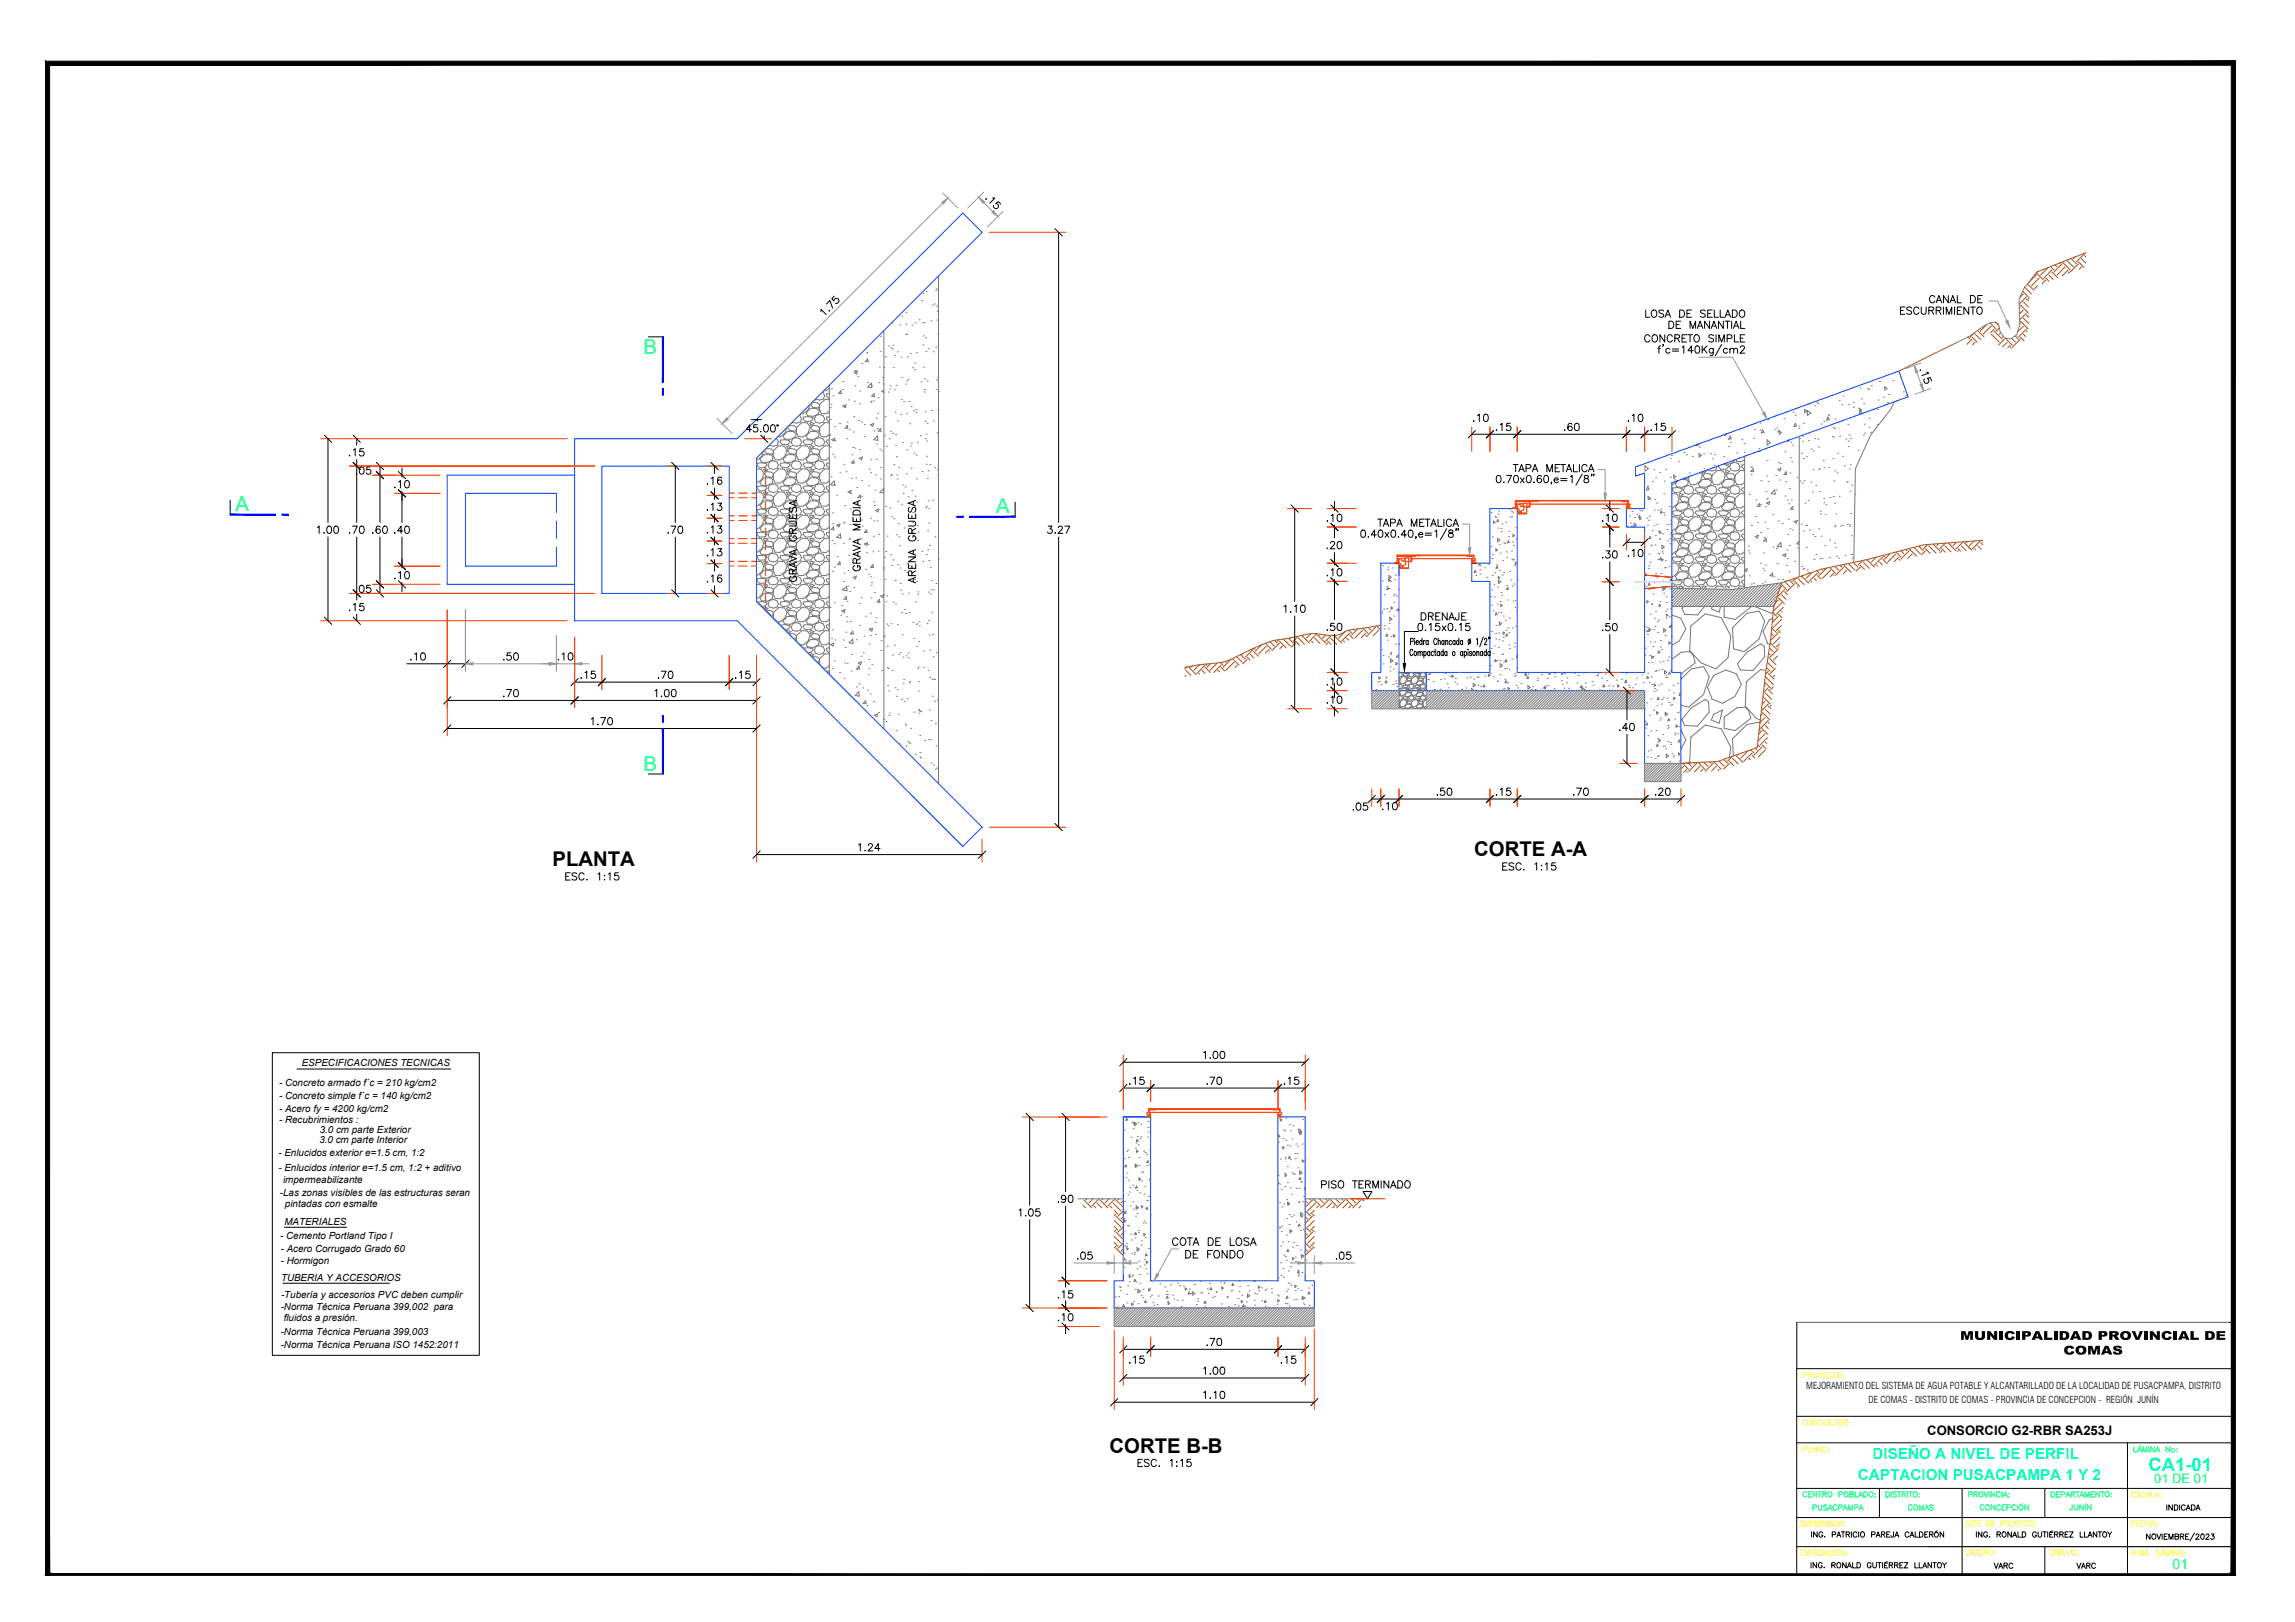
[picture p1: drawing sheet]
<svg xmlns="http://www.w3.org/2000/svg" width="841mm" height="594mm" viewBox="0 0 841 594" stroke-linecap="round" stroke-linejoin="round" font-family="sans-serif">
<defs><g id="words">
<g font-size="7.5" fill="#0f0">
<text x="235.8" y="129.7">B</text>
<text x="86.3" y="187.3">A</text>
<text x="365" y="188">A</text>
<text x="235.8" y="282.5">B</text>
</g>
<g font-size="7.5">
<text x="202.5" y="317.2">PLANTA</text>
<text x="540.3" y="313.6">CORTE A-A</text>
<text x="406.6" y="532">CORTE B-B</text>
</g>
<text font-size="6.8" fill="#0ff" x="787.3" y="538.8">CA1-01</text>
<g font-size="6.3">
<text x="718.3" y="490.7">MUNICIPALIDAD PROVINCIAL</text>
<text x="756.2" y="496.1">COMAS</text>
</g>
<g font-size="6.2">
<text x="705.9" y="112.2">CANAL DE</text>
<text x="601.8" y="117.5">LOSA DE SELLADO</text>
<text x="695.3" y="116.4">ESCURRIMIENTO</text>
<text x="601.5" y="126.6">CONCRETO SIMPLE</text>
<text x="503.8" y="194">TAPA METALICA</text>
<text x="292.8" y="214.1" transform="rotate(-90 292.8 214.1)">GRAVA GRUESA</text>
<text x="336.5" y="214.8" transform="rotate(-90 336.5 214.8)">ARENA GRUESA</text>
<text x="549.3" y="320">ESC. 1:15</text>
<text x="483" y="436.4">PISO TERMINADO</text>
</g>
<g font-size="5.7">
<text x="610.3" y="121.4">DE MANANTIAL</text>
<text x="553.2" y="173.9">TAPA METALICA</text>
<text x="316.1" y="210.3" transform="rotate(-90 316.1 210.3)">GRAVA MEDIA</text>
<text x="518.2" y="232.1">0.15x0.15</text>
<text x="519.6" y="228.2">DRENAJE</text>
<text x="206" y="323.5">ESC. 1:15</text>
<text x="415.9" y="538.3">ESC. 1:15</text>
</g>
<g font-size="5.6" fill="#0ff">
<text x="686.2" y="534.5">DISEÑO A NIVEL DE PERFIL</text>
<text x="680.9" y="541.9">CAPTACION PUSACPAMPA 1 Y 2</text>
</g>
<text font-size="5.3" fill="#ff0" x="659.3" y="523.2">CONSULTOR:</text>
<g font-size="5.3" fill="#0f0">
<text x="659.3" y="549.6">CENTRO POBLADO:</text>
<text x="724.6" y="554.2">CONCEPCIÓN</text>
<text x="757.4" y="554.2">JUNÍN</text>
</g>
<g font-size="5.3">
<text x="729.5" y="575.7">VARC</text>
<text x="759.9" y="575.7">VARC</text>
</g>
<text font-size="5.1" fill="#0f0" x="796.2" y="574.6">01</text>
<text font-size="4.9" fill="#ff0" x="780" y="549.6">ESCALA:</text>
<g font-size="4.9" fill="#0f0">
<text x="663.2" y="554.2">PUSACPAMPA</text>
<text x="698.1" y="554.2">COMAS</text>
</g>
<text font-size="4.9" x="792.7" y="554.2">INDICADA</text>
<text font-size="4.8" x="706.3" y="525.4">CONSORCIO G2-RBR SA253J</text>
<text font-size="4.7" fill="#0f0" x="789.4" y="543">01 DE 01</text>
<g font-size="3.6">
<text x="110.6" y="390.6">ESPECIFICACIONES TECNICAS</text>
<text x="102.3" y="397.9">- Concreto armado f´c = 210 kg/cm2</text>
<text x="102.3" y="407.4">- Acero fy = 4200 kg/cm2</text>
<text x="102.3" y="402.7">- Concreto simple f´c = 140 kg/cm2</text>
<text x="102.3" y="411.3">- Recubrimientos :</text>
<text x="117" y="418.5">3.0 cm parte Interior</text>
<text x="117.2" y="415.1">3.0 cm parte Exterior</text>
<text x="102" y="423.4">- Enlucidos exterior e=1.5 cm, 1:2</text>
<text x="102" y="428.7">- Enlucidos interior e=1.5 cm, 1:2 + aditivo</text>
<text x="103.8" y="433.3">impermeabilizante</text>
<text x="102.6" y="438.1">-Las zonas visibles de las estructuras seran</text>
<text x="104.4" y="442.1">pintadas con esmalte</text>
<text x="104.2" y="448.7">MATERIALES</text>
<text x="102.7" y="453.8">- Cemento Portland Tipo I</text>
<text x="102.9" y="458.5">- Acero Corrugado Grado 60</text>
<text x="102.9" y="462.9">- Hormigon</text>
<text x="103" y="469.3">TUBERIA Y ACCESORIOS</text>
<text x="102.9" y="479.8">-Norma Técnica Peruana 399,002 para</text>
<text x="103" y="475.3">-Tubería y accesorios PVC deben cumplir</text>
<text x="104" y="484">fluidos a presión.</text>
<text x="102.9" y="488.8">-Norma Técnica Peruana 399,003</text>
<text x="102.9" y="493.7">-Norma Técnica Peruana ISO 1452:2011</text>
</g>
<g font-size="3.5">
<text x="661.9" y="508.8">MEJORAMIENTO DEL SISTEMA DE AGUA POTABLE Y ALCANTARILLADO DE LA LOCALIDAD DE PUSACPAMPA, DISTRITO</text>
<text x="684.8" y="513.8">DE COMAS - DISTRITO DE COMAS - PROVINCIA DE CONCEPCION - REGIÓN JUNÍN</text>
</g>
</g></defs>
<!-- layer: CASCO -->
<path d="M210.6 160.7h59.6l82.6-82.7 7.1 7.1-82.7 82.7v52.5l82.7 82.7-7.1 7-82.6-82.6h-59.6zM210.6 174h-46.7v40h46.7M220.6 170.7h46.6v46.7h-46.6zM203.9 187.7v-7h-33.3v26.7h33.3v-7M203.9 190.9v6.3M512.7 210.8v-4.5h-6.7v40h-3.3v6.7h100v26.6h13.3v-33.3h-3.3v-69.5l86.5-31.5-3.4-9.4-96.5 35.1v3.4l3.4-1.1v13h-6.7v6.7h6.7v53.3h-46.7v-60h-10v20h-6.7v6.7h6.7v33.3h-33.3M512.7 206.3v46.7M277.2 220.3l36.7 36.6M522.7 246.3v6.7M411.6 409.1h10v60h46.7v-60h10v60h3.3v10h-73.3v-10h3.3zM411.6 409.1h10" fill="none" stroke="#003fff" stroke-width=".37"/>
<!-- layer: Filtros -->
<g fill="none" stroke="#767676" stroke-width=".37">
<path d="M326.9 118.3h.1M329.8 119h.1M330.5 115.8h.1M332 118.7h.1M332 114.4h.1M334.2 119.2h.1M335.4 118.3h.1M336.8 117.1h.1M337.7 110h.1M338 118.2h.1M338.3 107.5h.1M338.6 118.3h.1"/>
<path d="M339.4 106.8h.1M341.1 117.5h.1M341.6 111.8h.1M342.5 111.4h.1M342.9 106.3h.1M343.2 105.8h.1M343.2 112.1h.1M343.4 117.2h.1M343.4 114h.1M343.9 101.1v185.9M308.8 139.8h.1M313 136.4l1.2-.4-.4 1z"/>
<path d="M313.1 136h.1M313.5 135.7h.1M314.3 137.9h.1M315.8 133.1h.1M317.6 129.3h.1M317.6 129.2h.1M317.9 131.4l-.8 1 1 .1-.1-1.1M322.3 134.4h.1M322.5 128.8h.1M322.7 123.2h.1M323.4 138.2h.1M323.8 134.6h.1"/>
<path d="M323.9 121.1v145.9M324.5 130.7h.1M325.7 126.7h.1M326.5 127.4h.1M327.1 127.7h.1M327.2 126.5h.1M327.4 134.6h.1M327.9 130.2h.1M328.9 128.9h.1M330.2 130.8h.1M330.5 138.3h.1M331.9 122.4h.1"/>
<path d="M332.3 122.6h.1M332.3 139.5h.1M332.5 130.7h.1M332.8 138.9h.1M333.6 129.5h.1M334.4 134.7h.1M335.1 135.4h.1M335.3 133h.1M335.9 129.2h.1M337.6 139.9h.1M338.2 126.3h.1M338.4 123h.1"/>
<path d="M338.5 134.5h.1M338.8 138.8h.1M339.2 123.7h.1M339.3 128.7h.1M339.8 139.6h.1M340.3 127.7h.1M342 128.9h.1M342.9 127.1h.1M343.2 139.2h.1M343.7 138.3h.1M343.7 122.2h.1M288.3 156.7l-.6 1.9-1.9 1.4h-.8"/>
<path d="M288.5 158.1h2.2l1.1 .7-.4 1.2-1.7 .9-2.2-.1-.6-1zM288.6 156.6l.9-.8 1.7 .2 .7 .6v.5l-.5 .8-2.1-.3zM289.9 155.1h.1M290.4 154.6h.1M291.9 156.5l2-1.7 2 .1 .9 1.6-.6 2.1-1.9 1.4-1.8-.1-.6-1.6zM292.8 152.2l.4 .1 .5 1.1-.4 1.2-1.4 .4-1.5-.4M294.6 152.7l1.6-.1 1.7 .4v.4l-.7 .9-2 .1-.9-1zM296.8 155l.6-.2 1 .3-1.3 .8zM296.8 148.2l-.6 1.9-1.9 1.4h-.8M296.9 158.1h2.2l1.1 .7-.3 1.2-1.8 .9-2.1-.1-.6-1zM296.9 149.6h2.2l1.1 .8-.3 1.1-1.8 1-2.1-.2-.6-1zM297.1 156.6l.8-.8 1.7 .2 .7 .6v.5l-.4 .8-2.1-.3z"/>
<path d="M297.1 148.2l.8-.9 1.7 .3 .7 .6v.5l-.4 .7-2.1-.2zM298.4 146.6h.1M298.4 153.4l.5 1.2 1.4 .4 1.5-.4 .4-1.2-.5-1.1-1.4-.5-1.3 .4-.5 1.2M298.9 146.1h.1M301.3 143.7l.4 .1 .5 1.1-.4 1.2-1.5 .5-1.4-.5M303.9 159.8h.1M303.9 151.3h.1M303.9 142.8v.1M303.9 141.1v105.9M303.9 152.6l-.9 .1-.2 .7 1.1 1M303.9 144.2l-.9 .1-.2 .6 1.1 1M303.9 154.9l-1.5-.1-2 1.7-.1 1.8 .7 1.6 1.8 .1 1.1-.9"/>
<path d="M303.9 146.4l-1.5-.1-2 1.8-.1 1.8 .7 1.6h1.8l1.1-.8M303.9 142.2l-1.1 .9-.8-.1M303.9 159.7v.1M304.1 159.3h.1M304.2 149.3h.1M304.3 153.7h.1M304.5 148.1h.1M304.7 142.4h.1M305.2 144.9h.1M305.9 156.3h.1M307.7 155.1h.1M308.1 143.1l-.8 1 1 .1-.1-1.1"/>
<path d="M308.7 142.6h.1M309.3 148.6h.1M310.1 148.3l-1.2 .4M310.1 148.3l-.4 1-.8-.6M310.5 154.6h.1M310.5 155.8l.2 1.1-1-.1zM311 146.5h.1M311.2 157.4h.1M312.6 158.2h.1M312.9 152.6h.1M313.1 147h.1M313.3 141.3h.1"/>
<path d="M314.7 154h.1M314.9 147.9h.1M315.1 143.2h.1M315.8 154.6h.1M316.7 159.9h.1M316.7 155.5h.1M317.9 140.1h.1M319 155.5l1.2-.4-.4 1zM319.2 147.4h.1M319.2 147h.1M319.3 140.4l.2 1.6-1.5-.3zM319.4 141.2h.1"/>
<path d="M320 146.8h.1M320.3 157.8h.1M320.3 144.2l.2 1-1-.1zM321.1 153.2h.1M321.4 157h.1M321.5 159.7l.2 1.6-1.5-.3zM321.7 151.3h.1M321.9 145.7h.1M322.1 140.1h.1M322.6 156.9l.2 1.1-1-.1zM323.6 140.7h.1M323.9 143l-.8 .3 .8 .5"/>
<path d="M324.1 159.6h.1M324.3 152.6h.1M325.5 143.6h.1M326.1 142.5h.1M326.2 141.4h.1M326.3 158h.1M327.1 158.7h.1M327.7 142.8h.1M328 151h.1M328.2 159.1h.1M328.4 141.1h.1M328.9 154.2h.1"/>
<path d="M330.1 151.9h.1M330.3 146.3h.1M331.1 147.1h.1M331.8 140.7h.1M332.3 151.6h.1M333.1 147h.1M333.3 155.2h.1M333.9 148.9h.1M334.8 150.4h.1M335.7 150.1h.1M335.7 151.1h.1M337.3 159.5h.1"/>
<path d="M338.7 143.6h.1M338.8 142.7h.1M339 154.3h.1M339 150.8h.1M339.3 159h.1M339.8 155h.1M341.5 150.4h.1M342.1 154.2h.1M343 142.6h.1M343.5 158.4h.1M343.7 150.1h.1M343.8 143.4h.1"/>
<path d="M659.3 159.8v51.5M660.6 159.8h.1M671.4 159.8h.1M671.8 156.5h.1M672.2 156.9h.1M674.1 159.8h.1M677.1 155.5h.1M677.6 159.4h.1M682.9 159.4h.1M683.2 155.4h.1M683.3 158.6h.1M684.9 156.5h.1"/>
<path d="M684.9 153.2h.1M685.5 158.3h.1M687.9 150h.1M688 155.5h.1M694.3 147.1l-1.5 2.9-7.3 9.4-5.6 12.3-.6 34.3M277.2 171.7l1.8 .2 .9 1.5-.7 2.1-2 1.4M277.6 178.1l1.6-.1 1.7 .4 .1 .4-.7 .9-2 .1-.9-1zM277.6 169.7l1.6-.2 1.7 .4 .1 .4-.7 .9-2 .2-.9-1.1zM279.8 172l.6-.3 1 .3-1.2 .8zM279.8 165.2l-.6 1.8-2 1.5M280 175h2.2l1.1 .8-.3 1.1-1.8 1-2.1-.2-.6-1zM280 166.5h2.2l1.1 .8-.3 1.2-1.8 .9-2.1-.2-.6-1z"/>
<path d="M280.2 173.6l.8-.9 1.7 .3 .7 .6v.5l-.4 .7-2.2-.2zM281 164.2l1.7 .3 .7 .6-.4 1.3-2.2-.3-.6-1zM281.4 163.6h.1M281.4 170.3l.5 1.2 1.5 .5 1.4-.5 .4-1.2-.5-1.1-1.3-.5-1.4 .5-.5 1.1M281.4 178.8l.5 1.2 1.5 .4 1.4-.4 .4-1.2-.5-1.1-1.3-.5-1.4 .4-.5 1.2M281.9 163.1h.1M283.5 173.5l1.9-1.8 2.1 .2 .9 1.5-.7 2.1-1.9 1.4h-1.7l-.7-1.6zM283.5 165l1.9-1.8 2.1 .2 .9 1.5-.7 2.1-1.9 1.5-1.7-.1-.7-1.6zM284.4 160.6l.3 .2 .5 1.1-.4 1.2-1.4 .4-1.5-.4M286.1 178.1l1.6-.1 1.7 .4 .1 .4-.8 .9-1.9 .1-1-1zM286.1 169.7l1.6-.2 1.7 .4 .1 .4-.8 .9-1.9 .2-1-1.1zM286.1 161.2l1.6-.2 1.7 .5 .1 .4-.8 .8-1.9 .2-1-1z"/>
<path d="M288.3 172l.6-.3 1 .3-1.3 .8zM288.3 163.5l.6-.3 1 .4-1.3 .7zM288.5 175h2.2l1.1 .8-.4 1.1-1.7 1-2.2-.2-.6-1zM288.5 166.5h2.2l1.1 .8-.4 1.2-1.7 .9-2.2-.2-.6-1zM288.6 173.6l.9-.9 1.7 .3 .7 .6v.5l-.5 .7-2.1-.2zM288.6 165.1l.9-.9 1.7 .3 .7 .6v.5l-.5 .8-2.1-.3zM289.9 161.9l.5 1.2 1.5 .4 1.4-.4 .4-1.2-.5-1.1-1.3-.5-1.4 .4-.5 1.2M289.9 170.3l.5 1.2 1.5 .5 1.4-.5 .4-1.2-.5-1.1-1.3-.5-1.4 .5-.5 1.1M289.9 178.8l.5 1.2 1.5 .4 1.4-.4 .4-1.2-.5-1.1-1.3-.5-1.4 .4-.5 1.2M291.9 173.5l2-1.8 2 .2 .9 1.5-.6 2.1-1.9 1.4h-1.8l-.6-1.6zM291.9 165l2-1.8 2 .2 .9 1.5-.6 2.1-1.9 1.5-1.8-.1-.6-1.6zM294.6 178.1l1.6-.1 1.7 .4v.4l-.7 .9-2 .1-.9-1z"/>
<path d="M294.6 169.7l1.6-.2 1.7 .4v.4l-.7 .9-2 .2-.9-1.1zM294.6 161.2l1.6-.2 1.7 .5v.4l-.7 .8-2 .2-.9-1zM296.8 172l.6-.3 1 .3-1.3 .8zM296.8 163.5l.6-.3 1 .4-1.3 .7zM296.9 175h2.2l1.1 .8-.3 1.1-1.8 1-2.1-.2-.6-1zM296.9 166.5h2.2l1.1 .8-.3 1.2-1.8 .9-2.1-.2-.6-1zM297.1 173.6l.8-.9 1.7 .3 .7 .6v.5l-.4 .7-2.1-.2zM297.1 165.1l.8-.9 1.7 .3 .7 .6v.5l-.4 .8-2.1-.3zM298.4 161.9l.5 1.2 1.4 .4 1.5-.4 .4-1.2-.5-1.1-1.4-.5-1.3 .4-.5 1.2M298.4 170.3l.5 1.2 1.4 .5 1.5-.5 .4-1.2-.5-1.1-1.4-.5-1.3 .5-.5 1.1M298.4 178.8l.5 1.2 1.4 .4 1.5-.4 .4-1.2-.5-1.1-1.4-.5-1.3 .4-.5 1.2M303.9 176.7h.1"/>
<path d="M303.9 168.2v.1M303.9 178l-.9 .1-.2 .7 1.1 1M303.9 169.6l-.9 .1-.2 .6 1.1 1M303.9 161.1l-.9 .1-.2 .7 1.1 1M303.9 171.8l-1.5-.1-2 1.8-.1 1.8 .7 1.6h1.8l1.1-.8M303.9 163.4l-1.5-.2-2 1.8-.1 1.8 .7 1.6 1.8 .1 1.1-.9M303.9 168.2h.1M304.3 163.7h.1M304.6 174.7h.1M305.2 166.4h.1M305.8 167.4h.1M305.8 177.7h.1"/>
<path d="M305.9 177.8l-.2-1.6-1.3 1.3 1.5 .3M306 160.6l-.4 1-.8-.6M306 160.6l-1.2 .4M306 161.3h.1M307.8 173.2h.1M309.2 170.1h.1M310 172.8h.1M310.3 160.7h.1M312 175.2h.1M312.2 166.6h.1M312.2 169.5h.1M312.4 163.9h.1"/>
<path d="M312.8 168.6l.2 1-1-.1zM313.3 164.1h.1M313.6 175h.1M314 178.5h.1M314.9 167.8l1.2-.4-.4 1zM315.1 164.7h.1M315.7 176h.1M318.2 177.9h.1M318.4 171.8h.1M319.1 173.1h.1M319.1 168.4h.1M320.6 179.5h.1"/>
<path d="M320.8 173.9h.1M321 168.3h.1M321.2 162.6h.1M322.4 164.5h.1M322.6 175.4h.1M322.7 171.3h.1M322.9 165.1h.1M323.9 180l-.1-1-1.3 1.3 1.4 .3M324.8 163.5h.1M325.9 160.7h.1M326.5 174.2h.1M326.7 173.8h.1"/>
<path d="M327.6 170.2h.1M328.2 163.1h.1M328.5 167.3h.1M328.7 174h.1M328.8 175.4h.1M329.3 171.3h.1M330.7 162.1h.1M330.9 177.6h.1M331.7 178.4h.1M332.1 173.5h.1M332.3 164.8h.1M333.6 163.4h.1"/>
<path d="M333.9 171.5h.1M334 162.3h.1M334.1 179.7h.1M334.9 166h.1M335.7 166.7h.1M335.8 175.4h.1M336.2 162h.1M337.9 172.7h.1M339.1 160.7h.1M339.4 170.1h.1M339.6 167.1h.1M339.6 161.6h.1"/>
<path d="M339.8 175.3h.1M340.1 172.5h.1M340.7 170.2h.1M342.5 171.3h.1M343.5 172h.1M343.6 173.9h.1M613.1 178.7l1.6-.1 1.7 .4 .1 .4-.8 .9-2 .1-.9-1zM614.7 176.1l-2 1.4M614.7 176.1h.1M616.1 175.6h1.5l1.1 .8-.3 1.1-1.8 1-2.1-.2-.6-1 1.2-1.4M616.9 179.4l.5 1.2 1.4 .4 1.5-.4 .4-1.2-.5-1.1-1.4-.5-1.3 .4-.5 1.2M621.5 178.7l1.6-.1 1.7 .4 .1 .4-.7 .9-2 .1-.9-1z"/>
<path d="M623.2 173l.6 1-.7 2.1-1.8 1.4h-1.8l-.7-1.6 .1-1.3-.5 .8-1.4-.1M623.9 175.6h2.2l1.1 .8-.3 1.1-1.8 1-2.1-.2-.6-1zM624.1 174.2l.8-.9 1.7 .3 .7 .6v.5l-.4 .7-2.1-.2zM624.8 172.4l.5 .2-1.2 .8-.3-.6M625.3 179.4l.6 1.2 1.4 .4 1.4-.4 .5-1.2-.6-1.1-1.3-.5-1.4 .4-.5 1.2M627.4 174.1l1.9-1.8 2.1 .2 .9 1.5-.7 2.1-1.9 1.4h-1.7l-.7-1.6zM629.1 170.9l-.4 1.2-1.4 .5-1.5-.6M630 178.7l1.6-.1 1.7 .4 .1 .4-.8 .9-1.9 .1-1-1zM631 170.2l2.3 .3 .1 .4-.8 .9-1.9 .2-1-1.1 .2-.3M632.2 172.6l.6-.3 1 .3-1.3 .8zM632.4 175.6h2.2l1.1 .8-.4 1.1-1.7 1-2.2-.2-.6-1zM632.5 174.2l.9-.9 1.7 .3 .7 .6v.5l-.5 .7-2.1-.2z"/>
<path d="M633.8 170.9l.5 1.2 1.5 .5 1.4-.5 .4-1.2-.5-1.1-1.3-.5-1.4 .5-.5 1.1M633.8 179.4l.5 1.2 1.5 .4 1.4-.4 .4-1.2-.5-1.1-1.3-.5-1.4 .4-.5 1.2M635.5 168.5l-.2 .6-1.7 .9-1.8-.1M639.3 178.6l-.8 .1-.3 .7 1.1 1M639.3 170.2l-.8 .1-.3 .6 1.1 1M639.3 172.4l-1.5-.1-2 1.8v1.8l.6 1.6h1.8l1.1-.8M639.3 168.2l-1.1 .9-1.8-.1-.3-.7M639.3 177.3h.1M639.3 168.8v.1M639.3 167.1v48.2M641.7 171.1h.1M641.7 173.8h.1"/>
<path d="M641.8 171h.1M642.4 171.7l.2 1.1-1-.1zM645 165.1h.1M645.3 176h.1M647.2 180h.1M647.4 174.3h.1M647.6 168.7h.1M647.9 176.4h.1M650.4 179.4l.1 1.6-1.5-.2zM650.8 174.1h.1M651 179.5h.1M651.5 171.9l1.1-.4-.3 1z"/>
<path d="M651.7 169.3h.1M652.2 175.8h.1M652.4 169.7h.1M654.1 165.5h.1M654.3 176.4h.1M654.6 172.8l.2 1-1-.1zM655.1 161.7h.1M655.7 178.9h.1M655.9 173.2h.1M656.1 167.6h.1M656.3 162h.1M656.6 169.2h.1"/>
<path d="M656.8 163h.1M658.6 175h.1M659.5 160.7h.1M659.7 176.2h.1M660.2 166h.1M660.4 176.9h.1M660.5 161.6h.1M660.9 167.9h.1M661.1 176.1h.1M662 167.1h.1M662.7 161.3h.1M663.6 176.6h.1"/>
<path d="M663.7 164.5h.1M664.4 172.1h.1M664.5 165.2h.1M665 160.6h.1M665.4 177.8h.1M666.2 160.9h.1M666.3 163.7h.1M666.6 171.9h.1M666.6 171.8h.1M668.2 168.6h.1M668.4 171.2h.1M670.1 171.3h.1"/>
<path d="M671.7 168h.1M671.9 160.1h.1M672 176.1h.1M672.4 172.5h.1M673.2 173.2h.1M673.4 166h.1M675.2 167.1h.1M675.8 170.6h.1M676.4 160.8h.1M676.8 176.6h.1M677.2 161.5h.1M677.4 163.6h.1"/>
<path d="M677.7 171.8h.1M677.9 179.9h.1M678 170.3h.1M678.2 160.6h.1M678.6 177.7h.1M680.9 164.9h.1M277.2 180.2l1.8 .1 .9 1.6-.7 2.1-2 1.4M277.2 188.7l1.8 .1 .9 1.5-.7 2.1-2 1.5M277.2 197.1l1.8 .2 .9 1.5-.7 2.1-2 1.4M277.6 195.1l1.6-.2 1.7 .4 .1 .4-.7 .9-2 .2-.9-1.1zM277.6 186.6l1.6-.2 1.7 .5 .1 .4-.7 .8-2 .2-.9-1zM279.8 197.4l.6-.3 1 .3-1.2 .8z"/>
<path d="M279.8 188.9l.6-.3 1 .4-1.2 .7zM279.8 180.4l.6-.2 1 .3-1.2 .8zM280 191.9h2.2l1.1 .8-.3 1.2-1.8 .9-2.1-.2-.6-1zM280 183.5h2.2l1.1 .7-.3 1.2-1.8 .9-2.1-.1-.6-1zM280.2 190.5l.8-.9 1.7 .3 .7 .6v.5l-.4 .8-2.2-.3zM281 198.1l1.7 .3 .7 .6-.4 1.2-2.2-.2-.6-1zM281 181.2l1.7 .2 .7 .6-.4 1.3-2.2-.3-.6-1zM281.4 187.3l.5 1.2 1.5 .4 1.4-.4 .4-1.2-.5-1.1-1.3-.5-1.4 .4-.5 1.2M281.4 195.7l.5 1.2 1.5 .5 1.4-.5 .4-1.2-.5-1.1-1.3-.5-1.4 .5-.5 1.1M287.5 197.3l-2.1-.2-1.9 1.8-.1 1.8 .7 1.6h1.7M287.5 188.8l-2.1-.2-1.9 1.8-.1 1.8 .7 1.6 1.7 .1M287.5 180.3l-2.1-.1-1.9 1.7-.1 1.8 .7 1.6 1.7 .1"/>
<path d="M288.3 180.4l.6-.2 1 .3M291.9 181.9l2-1.7 2 .1 .9 1.6-.6 2.1-1.9 1.4M293.9 188.6l2 .2 .9 1.5-.6 2.1-1.9 1.5M293.9 197.1l2 .2 .9 1.5-.6 2.1-1.9 1.4M294.6 195.1l1.6-.2 1.7 .4v.4l-.7 .9-2 .2-.9-1.1M294.6 186.6l1.6-.2 1.7 .5v.4l-.7 .8-2 .2-.9-1M296.8 197.4l.6-.3 1 .3-1.3 .8zM296.8 188.9l.6-.3 1 .4-1.3 .7zM296.8 180.4l.6-.2 1 .3-1.3 .8zM296.9 191.9h2.2l1.1 .8-.3 1.2-1.8 .9-2.1-.2-.6-1zM296.9 183.5h2.2l1.1 .7-.3 1.2-1.8 .9-2.1-.1-.6-1zM297.1 199l.8-.9 1.7 .3 .7 .6v.5l-.4 .7-2.1-.2z"/>
<path d="M297.1 190.5l.8-.9 1.7 .3 .7 .6v.5l-.4 .8-2.1-.3zM297.1 182l.8-.8 1.7 .2 .7 .6v.5l-.4 .8-2.1-.3zM298.4 187.3l.5 1.2 1.4 .4 1.5-.4 .4-1.2-.5-1.1-1.4-.5-1.3 .4-.5 1.2M298.4 195.7l.5 1.2 1.4 .5 1.5-.5 .4-1.2-.5-1.1-1.4-.5-1.3 .5-.5 1.1M303.9 193.6v.1M303.9 185.2h.1M303.9 195l-.9 .1-.2 .6 1.1 1M303.9 186.5l-.9 .1-.2 .7 1.1 1M303.9 197.2l-1.5-.1-2 1.8-.1 1.8 .7 1.6h1.8l1.1-.8M303.9 188.8l-1.5-.2-2 1.8-.1 1.8 .7 1.6 1.8 .1 1.1-.9M303.9 180.3l-1.5-.1-2 1.7-.1 1.8 .7 1.6 1.8 .1 1.1-.9M303.9 185.1v.1"/>
<path d="M303.9 193.6h.1M304.9 198h.1M305.1 191.9h.1M305.1 187.8h.1M305.4 193l.2 1h-1zM305.8 199.2h.1M306.6 192.4l1.2-.5-.3 1.1zM306.7 181.4h.1M306.9 192.3h.1M308 195.5l.2 1.6-1.6-.3zM309 199h.1M309.2 191.5h.1"/>
<path d="M309.3 191.3h.1M310.8 180.1l1.1-.5-.3 1.1zM319.1 189.8h.1M320 196.4h.1M320.2 183.8h.1M320.2 190.8h.1M320.4 185.2h.1M321.4 190.8h.1M322 195.7h.1M322 186.5l-1.1 .4 .8 .6 .3-1M324.6 185.5h.1M325.1 196.4h.1"/>
<path d="M326 186h.1M326.9 189.3h.1M327.6 190h.1M328.5 195.9h.1M329 183.6h.1M329.3 191.7h.1M329.4 196.6h.1M339.2 186h.1M339.6 185.6h.1M339.9 194.4h.1M340.1 183.4h.1M340.4 186.3h.1"/>
<path d="M340.4 191.6h.1M340.6 199.8h.1M341.8 183.2h.1M342.6 196.6h.1M612.7 180.8l1.7 .1 1 1.6-.7 2.1-2 1.4M612.7 189.3l1.7 .1 1 1.5-.7 2.1-2 1.5M612.7 197.7l1.7 .2 1 1.5-.7 2.1-2 1.4M613.1 195.7l1.6-.2 1.7 .4 .1 .4-.8 .9-2 .2-.9-1.1zM613.1 187.2l1.6-.2 1.7 .5 .1 .4-.8 .8-2 .2-.9-1zM615.3 198l.6-.3 1 .3-1.3 .8zM615.3 189.5l.6-.3 1 .4-1.3 .7zM615.3 181l.6-.2 1 .3-1.3 .8z"/>
<path d="M615.4 192.5h2.2l1.1 .8-.3 1.2-1.8 .9-2.1-.2-.6-1zM615.4 184.1h2.2l1.1 .7-.3 1.2-1.8 .9-2.1-.1-.6-1zM615.6 191.1l.9-.9 1.6 .3 .7 .6v.5l-.4 .8-2.1-.3zM615.6 182.6l.9-.8 1.6 .2 .7 .6v.5l-.4 .8-2.1-.3zM616.5 198.7l1.6 .3 .7 .6-.4 1.2-2.1-.2-.7-1zM616.9 187.9l.5 1.2 1.4 .4 1.5-.4 .4-1.2-.5-1.1-1.4-.5-1.3 .4-.5 1.2M616.9 196.3l.5 1.2 1.4 .5 1.5-.5 .4-1.2-.5-1.1-1.4-.5-1.3 .5-.5 1.1M618.9 199.5l2-1.8 2 .2 .9 1.5-.7 2.1-1.8 1.4h-1.8l-.7-1.6zM618.9 191l2-1.8 2 .2 .9 1.5-.7 2.1-1.8 1.5-1.8-.1-.7-1.6zM618.9 182.5l2-1.7 2 .1 .9 1.6-.7 2.1-1.8 1.4-1.8-.1-.7-1.6zM621.5 195.7l1.6-.2 1.7 .4 .1 .4-.7 .9-2 .2-.9-1.1zM621.5 187.2l1.6-.2 1.7 .5 .1 .4-.7 .8-2 .2-.9-1z"/>
<path d="M623.7 198l.6-.3 1 .3-1.2 .8zM623.7 189.5l.6-.3 1 .4-1.2 .7zM623.7 181l.6-.2 1 .3-1.2 .8zM623.9 192.5h2.2l1.1 .8-.3 1.2-1.8 .9-2.1-.2-.6-1zM623.9 184.1h2.2l1.1 .7-.3 1.2-1.8 .9-2.1-.1-.6-1zM624.1 199.6l.8-.9 1.7 .3 .7 .6v.5l-.4 .7-2.1-.2zM624.1 182.6l.8-.8 1.7 .2 .7 .6v.5l-.4 .8-2.1-.3zM624.9 190.2l1.7 .3 .7 .6-.4 1.3-2.1-.3-.7-1zM625.3 187.9l.6 1.2 1.4 .4 1.4-.4 .5-1.2-.6-1.1-1.3-.5-1.4 .4-.5 1.2M625.3 196.3l.6 1.2 1.4 .5 1.4-.5 .5-1.2-.6-1.1-1.3-.5-1.4 .5-.5 1.1M627.4 199.5l1.9-1.8 2.1 .2 .9 1.5-.7 2.1-1.9 1.4h-1.7l-.7-1.6zM627.4 191l1.9-1.8 2.1 .2 .9 1.5-.7 2.1-1.9 1.5-1.7-.1-.7-1.6z"/>
<path d="M627.4 182.5l1.9-1.7 2.1 .1 .9 1.6-.7 2.1-1.9 1.4-1.7-.1-.7-1.6zM630 195.7l1.6-.2 1.7 .4 .1 .4-.8 .9-1.9 .2-1-1.1zM630 187.2l1.6-.2 1.7 .5 .1 .4-.8 .8-1.9 .2-1-1zM632.2 198l.6-.3 1 .3-1.3 .8zM632.2 189.5l.6-.3 1 .4-1.3 .7zM632.2 181l.6-.2 1 .3-1.3 .8zM632.4 192.5h2.2l1.1 .8-.4 1.2-1.7 .9-2.2-.2-.6-1zM632.4 184.1h2.2l1.1 .7-.4 1.2-1.7 .9-2.2-.1-.6-1zM632.5 199.6l.9-.9 1.7 .3 .7 .6v.5l-.5 .7-2.1-.2zM632.5 191.1l.9-.9 1.7 .3 .7 .6v.5l-.5 .8-2.1-.3zM632.5 182.6l.9-.8 1.7 .2 .7 .6v.5l-.5 .8-2.1-.3zM633.8 187.9l.5 1.2 1.5 .4 1.4-.4 .4-1.2-.5-1.1-1.3-.5-1.4 .4-.5 1.2"/>
<path d="M633.8 196.3l.5 1.2 1.5 .5 1.4-.5 .4-1.2-.5-1.1-1.3-.5-1.4 .5-.5 1.1M639.3 195.6l-.8 .1-.3 .6 1.1 1M639.3 187.1l-.8 .1-.3 .7 1.1 1M639.3 197.8l-1.5-.1-2 1.8v1.8l.6 1.6h1.8l1.1-.8M639.3 189.4l-1.5-.2-2 1.8v1.8l.6 1.6 1.8 .1 1.1-.9M639.3 180.9l-1.5-.1-2 1.7v1.8l.6 1.6 1.8 .1 1.1-.9M639.3 194.2v.1M639.3 185.7v.1M641.1 181.1h.1M641.8 192.5h.1M643.2 196.5l1.2-.5-.3 1.1zM643.3 189.2h.1"/>
<path d="M643.5 183.1h.1M644.1 191.4h.1M644.8 184.4l.2 1.1-1-.1zM645.2 184.9h.1M645.2 195h.1M646.5 196.9h.1M646.7 191.2h.1M646.9 185.6h.1M647.1 197.2l.2 1-1-.1zM647.3 184.2l1.2-.4-.3 1zM647.4 182.8h.1M647.7 193.7h.1"/>
<path d="M647.7 182.5h.1M649.7 188.3h.1M651.6 190.8h.1M652.6 198.7l.2 1.6-1.5-.2zM653.1 191.8h.1M654.1 181.7h.1M655 183.2h.1M655.1 195.8h.1M655.3 190.2h.1M655.5 184.5h.1M655.7 199.7h.1M655.9 193.6h.1"/>
<path d="M656.4 183.1h.1M656.7 194.1h.1M656.9 185.5l-.8 1 1 .1-.2-1.1M657.5 191l1.1-.4-.3 1zM659.3 198.6v-.4l-.9 1 .9 .1M660.1 191.9h.1M660.8 194.5h.1M661.4 184.2h.1M661.7 192.4h.1M662.1 192.5h.1M662.6 183.3h.1M663.1 194.2h.1"/>
<path d="M664.1 180.3h.1M664.3 195.8h.1M665.1 196.5h.1M666.5 193.7h.1M666.9 180.1h.1M667 187.2h.1M667.1 188.2h.1M667.4 196.4h.1M668.3 182.5h.1M668.3 184.1h.1M668.8 199.9h.1M668.8 188.4h.1"/>
<path d="M669.1 184.9h.1M670.5 197.8h.1M670.5 182.2h.1M671.8 181.8h.1M672.2 184.3h.1M672.2 193h.1M672.2 198.9h.1M672.5 192.5h.1M672.8 188.2h.1M674 181.8h.1M674.4 192.7h.1M675.3 192.4h.1"/>
<path d="M677 192.1h.1M677.8 192.8h.1M677.9 192.2h.1M678.2 188.1h.1M678.5 196.2h.1M679.7 181h.1M277.2 205.6l1.8 .1 .9 1.6-.7 2.1-2 1.4M277.2 214.1l1.8 .1 .9 1.5-.7 2.1-2 1.5M277.6 212l1.6-.2 1.7 .5 .1 .4-.7 .8-2 .2-.9-1zM277.6 203.5l1.6-.1 1.7 .4 .1 .4-.7 .9-2 .1-.9-1zM279.8 214.3l.6-.3 1 .4-1.2 .7zM279.8 205.8l.6-.2 1 .3-1.2 .8z"/>
<path d="M280 217.3h2.2l1.1 .8-.3 1.2-1.8 .9-2.1-.2-.6-1zM280 208.9h2.2l1.1 .7-.3 1.2-1.8 .9-2.1-.1-.6-1zM280 200.4h2.2l1.1 .8-.3 1.1-1.8 1-2.1-.2-.6-1zM280.2 215.9l.8-.9 1.7 .3 .7 .6v.5l-.4 .8-2.2-.3zM281 206.6l1.7 .2 .7 .6-.4 1.3-2.2-.3-.6-1zM281.4 204.2l.5 1.2 1.5 .4 1.4-.4 .4-1.2-.5-1.1-1.3-.5-1.4 .4-.5 1.2M281.4 212.7l.5 1.2 1.5 .4 1.4-.4 .4-1.2-.5-1.1-1.3-.5-1.4 .4-.5 1.2M287.5 214.2l-2.1-.2-1.9 1.8-.1 1.8 .7 1.6 1.7 .1 1.9-1.5 .7-2.1M287.5 205.7l-2.1-.1-1.9 1.7-.1 1.8 .7 1.6 1.7 .1M288.5 217.3h2.2l1.1 .8-.4 1.2-1.7 .9-2.2-.2-.6-1zM288.6 215.9l.7 1 2.1 .3 .5-1.3M293.9 214l2 .2 .9 1.5-.6 2.1-1.9 1.5-1.8-.1-.6-1.6v-1.8"/>
<path d="M293.9 205.6l2 .1 .9 1.6-.6 2.1-1.9 1.4M294.6 212l1.6-.2 1.7 .5v.4l-.7 .8-2 .2-.9-1M294.6 203.5l1.6-.1 1.7 .4v.4l-.7 .9-2 .1-.9-1M296.8 214.3l.6-.3 1 .4-1.3 .7zM296.8 205.8l.6-.2 1 .3-1.3 .8zM296.9 217.3h2.2l1.1 .8-.3 1.2-1.8 .9-2.1-.2-.6-1zM296.9 208.9h2.2l1.1 .7-.3 1.2-1.8 .9-2.1-.1-.6-1zM296.9 200.4h2.2l1.1 .8-.3 1.1-1.8 1-2.1-.2-.6-1zM297.1 215.9l.8-.9 1.7 .3 .7 .6v.5l-.4 .8-2.1-.3zM297.1 207.4l.8-.8 1.7 .2 .7 .6v.5l-.4 .8-2.1-.3zM298.4 204.2l.5 1.2 1.4 .4 1.5-.4 .4-1.2-.5-1.1-1.4-.5-1.3 .4-.5 1.2M298.4 212.7l.5 1.2 1.4 .4 1.5-.4 .4-1.2-.5-1.1-1.4-.5-1.3 .4-.5 1.2"/>
<path d="M303.9 219v.1M303.9 210.6h.1M303.9 202.1h.1M303.9 211.9l-.9 .1-.2 .7 1.1 1M303.9 203.4l-.9 .1-.2 .7 1.1 1M303.9 214.2l-1.5-.2-2 1.8-.1 1.8 .7 1.6 1.8 .1 1.1-.9M303.9 205.7l-1.5-.1-2 1.7-.1 1.8 .7 1.6 1.8 .1 1.1-.9M303.9 210.5v.1M303.9 219h.1M305.1 209.3h.1M305.7 207.7h.1M306.8 203.8h.1"/>
<path d="M307.8 205.7l.1 1.1-1-.1zM308.6 215.8h.1M309.1 213h.1M309.3 209.9h.1M310.1 218.5l.2 1-1-.1zM310.2 214.8l.2 1.6-1.5-.3zM310.6 214.6h.1M311.4 216.7h.1M312.9 215.2h.1M315.6 218.9h.1M318.3 210.3h.1M319 211.3h.1"/>
<path d="M319.2 219h.1M319.3 214.4h.1M319.4 213.4h.1M319.6 207.7h.1M319.8 202.1h.1M319.9 206.8l.2 1h-1zM320.4 217h.1M321.8 201.8h.1M322.2 219.5l.2 1.1-1-.1zM322.7 218.3l1.2-.4-.3 1zM323.7 207.7h.1M323.8 208.4h.1"/>
<path d="M324.1 204.1h.1M324.4 212.2h.1M324.6 202h.1M324.9 218.3h.1M326.4 203.1h.1M326.8 207.1h.1M327.3 205.1h.1M328 212.6h.1M329 206.8h.1M330.7 217.5h.1M332.9 217.2h.1M336.3 217.8h.1"/>
<path d="M339.6 203.1h.1M340 201.3h.1M340.2 216.9h.1M340.4 205.3h.1M340.9 207.9h.1M340.9 217.6h.1M341.2 216.1h.1M341.2 212.6h.1M342.1 216h.1M343 213.7h.1M343.8 204.8h.1M612.7 206.2l1.7 .1 1 1.6-.7 2.1-2 1.4"/>
<path d="M612.7 214.7l1.7 .1 .4 .6M613.1 212.6l1.6-.2 1.7 .5 .1 .4-.8 .8-2 .2-.9-1zM613.1 204.1l1.6-.1 1.7 .4 .1 .4-.8 .9-2 .1-.9-1zM613.1 215.5l-.4 .4M614.1 215.5l-1.4 1.5M615.2 215.5l-2.5 2.5M615.3 214.9l.6-.3 1 .4-.8 .4M615.3 206.4l.6-.2 1 .3-1.3 .8zM615.3 214.9l.2 .5M615.4 209.5h2.2l1.1 .7-.3 1.2-1.8 .9-2.1-.1-.6-1zM615.4 201h2.2l1.1 .8-.3 1.1-1.8 1-2.1-.2-.6-1zM616.2 215.5l-3.5 3.5"/>
<path d="M616.9 204.8l.5 1.2 1.4 .4 1.5-.4 .4-1.2-.5-1.1-1.4-.5-1.3 .4-.5 1.2M616.9 213.3l.5 1.2 1.4 .4M617 213.3l.5-1.2 1.3-.4 1.4 .5 .5 1.1-.4 1.2-1.5 .4M617.2 215.5l-4.5 4.6M618.3 215.6l-5.6 5.5M618.4 209.3l-2.1-.3-.7-1 .9-.8 1.6 .2 .7 .6-.4 1.3M618.9 207.9l2-1.7 2 .1 .9 1.6-.7 2.1-1.8 1.4-1.8-.1-.7-1.6zM619.3 215.6l-6.5 6.5h37.3M620.3 215.6l-6.5 6.5M621.3 215.6l-6.5 6.5M621.5 212.6l1.6-.2 1.7 .5 .1 .4-.7 .8-2 .2-.9-1zM621.5 204.1l1.6-.1 1.7 .4 .1 .4-.7 .9-2 .1-.9-1z"/>
<path d="M622.4 215.6l-6.5 6.5M623.2 215.4l-.3-.6-2-.2-.9 .8M623.4 215.7l-6.5 6.4M623.7 214.9l.6-.3 1 .4-.7 .4M623.7 206.4l.6-.2 1 .3-1.2 .8zM623.7 214.9l.2 .5M623.9 209.5h2.2l1.1 .7-.3 1.2-1.8 .9-2.1-.1-.6-1zM623.9 201h2.2l1.1 .8-.3 1.1-1.8 1-2.1-.2-.6-1zM624.4 215.7l-6.4 6.4M625.3 204.8l.6 1.2 1.4 .4 1.4-.4 .5-1.2-.6-1.1-1.3-.5-1.4 .4-.5 1.2M625.3 213.3l.6 1.2 1.4 .4M625.4 213.3l.5-1.2 1.4-.4 1.3 .5 .6 1.1-.5 1.2-1.4 .4"/>
<path d="M625.5 215.7l-6.5 6.4M626.5 215.7l-6.4 6.4M626.9 209.3l-2.1-.3-.7-1 .8-.8 1.7 .2 .7 .6-.4 1.3M627.4 207.9l1.9-1.7 2.1 .1 .9 1.6-.7 2.1-1.9 1.4-1.7-.1-.7-1.6zM627.5 215.7l-6.4 6.4M628.5 215.8l-6.3 6.3M629.6 215.8l-6.4 6.3M630 212.6l1.6-.2 1.7 .5 .1 .4-.8 .8-1.9 .2-1-1zM630 204.1l1.6-.1 1.7 .4 .1 .4-.8 .9-1.9 .1-1-1zM630.6 215.8l-6.3 6.3M631.6 215.8l-6.3 6.3M631.7 215.3l-.3-.5-2.1-.2-.8 .8"/>
<path d="M632.2 214.9l.6-.3 1 .4-.6 .3M632.2 206.4l.6-.2 1 .3-1.3 .8zM632.2 214.9l.2 .4M632.4 209.5h2.2l1.1 .7-.4 1.2-1.7 .9-2.2-.1-.6-1zM632.4 201h2.2l1.1 .8-.4 1.1-1.7 1-2.2-.2-.6-1zM632.6 215.8l-6.2 6.3M633.7 215.9l-6.3 6.2M633.8 204.8l.5 1.2 1.5 .4 1.4-.4 .4-1.2-.5-1.1-1.3-.5-1.4 .4-.5 1.2M633.8 213.3l.5 1.2 1.5 .4M633.9 213.3l.5-1.2 1.4-.4 1.3 .5 .5 1.1-.4 1.2-1.4 .4M634.7 215.9l-6.2 6.2M635.3 209.3l-2.1-.3-.7-1 .9-.8 1.7 .2 .7 .6-.5 1.3"/>
<path d="M635.9 215.8l-6.4 6.3M637.1 215.6l-6.5 6.5M638.3 215.4l-6.7 6.7M639.3 211.2h.1M639.3 208.7l1-.4-.4 1-.6-.4M639.3 212.5l-.8 .1-.3 .7 1.1 1M639.3 204l-.8 .1-.3 .7 1.1 1M639.3 206.3l-1.5-.1-2 1.7v1.8l.6 1.6 1.8 .1 1.1-.9M639.3 214.8l-1.5-.2-.8 .7M639.3 202.7h.1M639.5 215.3l-6.8 6.8M640.7 215.1l-7 7"/>
<path d="M640.7 200h.1M640.8 201.7h.1M641 210.9h.1M641.1 202.6h.1M641.7 213.9h.1M641.9 215l-7.1 7.1M642.6 213.7h.1M643.1 214.8l-7.3 7.3M644.3 214.6l-7.5 7.5M645.1 206.3h.1M645.5 214.5l-7.6 7.6M645.9 213.8h.1"/>
<path d="M646.1 208.1h.1M646.3 202.5h.1M646.5 209h.1M646.8 214.3l-7.9 7.8M646.8 213.1h.1M647 207h.1M648 214.1l-8 8M649.2 214l-8.2 8.1M649.5 209.9l.2 1.1-1-.1zM649.8 200.4h.1M650 211.3h.1M650.4 213.8l-8.3 8.3"/>
<path d="M650.9 200.9h.1M651 219.5l-2.6 2.6M651.2 206.4h.1M651.5 200.3h.1M651.5 218l-4.2 4.1M651.6 212.2h.1M651.6 213.6l-8.5 8.5M652 216.4l-5.7 5.7M652.5 214.9l-7.3 7.2M652.8 213.5l-8.6 8.6M652.9 213.5l-17.9 2.4-22.3-.5M653.2 212.3h.1"/>
<path d="M653.3 203.3l1.2-.4-.3 1zM654.5 212.7h.1M654.7 207.1h.1M654.9 201.4h.1M655 204.6h.1M655.5 209.4h.1M657.7 205.6h.1M658.8 200.8h.1M660.2 207.5h.1M660.7 208.4h.1M661 208.2h.1M661.9 200.6h.1"/>
<path d="M662.2 208.7h.1M662.5 209.6h.1M664.7 204.9h.1M665.5 203.1h.1M666.9 204.6h.1M667.7 204.5h.1M670.4 204.2h.1M672.8 200.6h.1M673 203.8h.1M673.8 204.5h.1M676.1 203.4h.1M678.3 203.1h.1"/>
<path d="M678.7 203h.1M678.7 204.4h.1M277.6 220.6l1.6-.3 1.7 .4 .1 .4-.7 .9-1.3 .1M279.9 223l-.1-.2 .6-.3 1 .3-1 .7M280.7 223.8l.3-.3 1.7 .3 .7 .6-.4 1.2h-.5M281.4 221.1l.5 1.2 1.5 .5 1.4-.5 .4-1.2-.5-1.1-1.3-.5-1.4 .5-.5 1.1M283.7 226.7l-.3-.6 .1-1.8 1.9-1.8 2.1 .2 .9 1.5-.7 2.1-1.9 1.4h-1.2M286 229.1l1.7-.3 1.7 .4 .1 .4-.8 .9-1.2 .1M286.1 220.5l1.6-.2 1.7 .4 .1 .4-.8 .9-1.9 .2-1-1.1zM288.3 222.8l.6-.3 1 .3-1.3 .8zM288.4 231.4l-.1-.2 .6-.2 1 .3-1 .6M288.5 225.8h2.2l1.1 .8-.4 1.1-1.7 1-2.2-.2-.6-1z"/>
<path d="M288.6 224.4l.9-.9 1.7 .3 .7 .6v.5l-.5 .7-2.1-.2zM289.2 232.3l.3-.3 1.7 .2 .7 .6-.5 1.3-.4-.1M289.9 221.1l.5 1.2 1.5 .5 1.4-.5 .4-1.2-.5-1.1-1.3-.5-1.4 .5-.5 1.1M289.9 229.6l.5 1.2 1.5 .4 1.4-.4 .4-1.2-.5-1.1-1.3-.5-1.4 .4-.5 1.2M291.9 224.3l2-1.8 2 .2 .9 1.5-.6 2.1-1.9 1.4h-1.8l-.6-1.6zM292.1 235.2l-.2-.7v-1.8l2-1.7 2 .1 .9 1.6-.6 2.1-1.9 1.4h-1.2M294.5 237.6l1.7-.4 1.7 .5v.4l-.7 .8-1.2 .1M294.6 228.9l1.6-.1 1.7 .4v.4l-.7 .9-2 .1-.9-1zM294.6 220.5l1.6-.2 1.7 .4v.4l-.7 .9-2 .2-.9-1.1zM296.8 231.2l.6-.2 1 .3-1.3 .8zM296.8 222.8l.6-.3 1 .3-1.3 .8zM296.8 239.9v-.2l.6-.3 1 .4-1.1 .6"/>
<path d="M296.9 234.3h2.2l1.1 .7-.3 1.2-1.8 .9-2.1-.1-.6-1zM296.9 225.8h2.2l1.1 .8-.3 1.1-1.8 1-2.1-.2-.6-1zM297.1 232.8l.8-.8 1.7 .2 .7 .6v.5l-.4 .8-2.1-.3zM297.1 224.4l.8-.9 1.7 .3 .7 .6v.5l-.4 .7-2.1-.2zM298.4 221.1l.5 1.2 1.4 .5 1.5-.5 .4-1.2-.5-1.1-1.4-.5-1.3 .5-.5 1.1M298.4 229.6l.5 1.2 1.4 .4 1.5-.4 .4-1.2-.5-1.1-1.4-.5-1.3 .4-.5 1.2M298.4 238.1l.5 1.2 1.4 .4 1.5-.4 .4-1.2-.5-1.1-1.4-.5-1.3 .4-.5 1.2M303.9 236h.1M303.9 227.5h.1M303.9 237.3l-.9 .1-.2 .7 1.1 1M303.9 228.8l-.9 .1-.2 .7 1.1 1M303.9 220.4l-.9 .1-.2 .6 1.1 1"/>
<path d="M303.9 239.6l-1.5-.2-2 1.8-.1 1.8 .3 .7M303.9 231.1l-1.5-.1-2 1.7-.1 1.8 .7 1.6 1.8 .1 1.1-.9M303.9 222.6l-1.5-.1-2 1.8-.1 1.8 .7 1.6h1.8l1.1-.8M303.9 235.9v.1M303.9 228.6h.1M304.2 222.4h.1M304.7 233.9h.1M305 230.7h.1M305.6 235.6l-1.2 .4M305.6 235.6l-.4 1-.8-.5M305.7 220.6h.1M305.9 234.4h.1"/>
<path d="M308.1 225.3h.1M308.4 221.9h.1M309.1 234.4h.1M309.7 223.3l-1.2 .5 .8 .5 .4-1M309.8 237.2h.1M310 231.5h.1M310.2 225.9h.1M310.4 227.7h.1M310.4 220.3h.1M311.7 227.6h.1M312.1 239.7h.1M312.4 231.2l-.8 1 1 .1-.1-1.1"/>
<path d="M312.4 234.1l-1.3 1.3 1.5 .3-.1-1.6M313.8 234.3h.1M314.8 221h.1M314.9 229h.1M316.4 239.1h.1M316.6 233h.1M317.1 225.7h.1M318.6 235.9h.1M318.6 230.6l1.2-.5-.3 1.1zM318.8 230.3h.1M319 232.7h.1M319 224.6h.1"/>
<path d="M320.7 228h.1M320.8 232.4h.1M321.1 226.3h.1M322.8 238.3h.1M322.8 234.7h.1M323.9 233.1v.1M324.2 233h.1M324.6 220.4h.1M324.9 228.6h.1M325.2 236.7h.1M325.4 229.2h.1M326.5 228.5h.1"/>
<path d="M327.1 239.9h.1M327.4 220.6h.1M327.8 236.3h.1M328.2 221.3h.1M328.8 228.7h.1M329.3 239.6h.1M329.9 239.1h.1M330.4 224.4h.1M330.6 232.5h.1M331.5 223.2h.1M331.9 224.7h.1M332.7 239.2h.1"/>
<path d="M333.3 224.3h.1M334.6 228h.1M334.9 233.8h.1M335.5 220.5h.1M335.7 228.6h.1M336 236.8h.1M336.1 228.5h.1M336.7 234.9h.1M336.8 227.7h.1M336.9 229.2h.1M338.5 238.4h.1M339.7 228.4h.1"/>
<path d="M340.2 227.2h.1M340.6 232.6h.1M340.7 238.1h.1M341.4 224.2h.1M341.7 232.4h.1M343.1 239h.1M650.5 221.1l-1.1 1M297.7 240.7l.2-.3 1.7 .3 .7 .6-.4 1.3-.4-.1M303.9 244.4v.1M303.9 243.8l-1.1 .9-1.2-.1M303.9 245.8l-.9 .2M305 244.8h.1"/>
<path d="M305.7 242h.1M307.7 246.4h.1M309.4 248.4h.1M309.6 242.8h.1M310.5 243h.1M311.9 245.8h.1M313.9 251.6h.1M314.1 245.2h.1M314.5 242.9l1.2-.5-.4 1zM314.7 253.4l.2 1.6-1.5-.3zM314.8 243.9l.2 1.1-1-.1zM314.9 250.4h.1"/>
<path d="M315.5 240.4h.1M316.2 251.9h.1M317.1 256.7l.2 1h-1zM317.7 258.4h.1M318 252.8h.1M318.2 247.2h.1M318.3 244.9h.1M318.4 241.5h.1M318.9 254.2h.1M319.5 243.3h.1M320.1 256.9h.1M323.1 245.6h.1"/>
<path d="M325.1 244.4h.1M325.3 251.1h.1M325.4 244.9h.1M325.7 253h.1M326.9 245.6h.1M328 251.9h.1M328.5 255h.1M328.8 252.6h.1M330.3 256.2h.1M330.9 240.7h.1M331 250.4h.1M331.2 248.8h.1"/>
<path d="M331.4 257h.1M332.1 240.2h.1M332.5 256h.1M332.8 240.9h.1M333.2 250.1h.1M333.3 249.7h.1M336.3 244.9h.1M336.5 244.3h.1M336.5 253.1h.1M336.7 249.6h.1M336.7 259.8h.1M338.3 244.4h.1"/>
<path d="M340.1 245.5h.1M340.7 248.2h.1M341.5 248.9h.1M341.7 255h.1M342 240.5h.1M342.2 248.7h.1M342.4 248.9h.1M342.5 256.9h.1M343.5 256.1h.1M512.7 256.9l.3 .3-.3 .6M512.7 252.7l.3 .3-.3 .6M512.7 248.5l.3 .2-.3 .7"/>
<path d="M512.7 246.4l1 .2 .2 .5-.2 .6-1 .2M512.7 250.7l1 .1 .2 .6-.2 .6-1 .1M512.7 254.9l1 .2 .2 .5-.2 .6-1 .1M512.7 259.1l1 .2 .1 .3M512.7 249.7l.2 .1-.2 .7M512.7 253.9l.2 .2-.2 .6M512.7 258.1l.2 .2-.2 .7M513 257.2l1-.9 1 .1 .5 .7-.3 1.1-1 .7h-.9l-.3-.8zM513 252.9l1-.9 1 .1 .5 .8-.3 1.1-1 .7-.9-.1-.3-.8zM513 248.7l1-.9 1 .1 .5 .8-.3 1-1 .7h-.9l-.3-.8zM514.3 259.6l.9-.2 .7 .2M514.3 255.3l.9-.1 .8 .4-.3 .4-1 .1-.5-.5z"/>
<path d="M514.3 251l.9-.1 .8 .5-.3 .4-1 .1-.5-.5zM514.3 246.8l.9-.1 .8 .4-.3 .5h-1l-.5-.5zM514.9 246.3l.2 .3 1 .1 .8-.4M515.4 256.4h.9l-.7 .4zM515.4 252.2h.9l-.7 .4zM515.4 247.9l.9 .1-.7 .4zM515.5 257.9h1.1l.6 .4-.2 .6-.9 .5-1-.1-.3-.5zM515.5 253.7h1.1l.6 .4-.2 .6-.9 .4h-1l-.3-.6zM515.5 249.5h1.1l.6 .3-.2 .6-.9 .5-1-.1-.3-.5zM515.6 253l.4-.4 .9 .1 .3 .5-.2 .4-1-.1zM516 256.8l1.2 .4-.2 .6-1-.1-.4-.5zM516 248.3l1.2 .4-.2 .7-1-.1-.4-.6z"/>
<path d="M516.4 259.6l.1-.4 .7-.2 .9 .6M516.5 246.5l.7-.2 .7 .3 .3 .5-.3 .6-.7 .2-.7-.2-.2-.6zM516.5 250.8l.7-.2 .7 .2 .3 .6-.3 .6-.7 .2-.7-.2-.2-.6zM516.5 255l.7-.2 .7 .3 .3 .5-.3 .6-.7 .2-.7-.2-.2-.6zM517.3 248.7l.9-.9 1.1 .1 .4 .8-.3 1-.9 .7h-.9l-.4-.8zM517.3 257.2l.9-.9 1.1 .1 .4 .7-.3 1.1-.9 .7h-.9l-.4-.8zM517.3 252.9l.9-.9 1.1 .1 .4 .8-.3 1.1-.9 .7-.9-.1-.4-.8zM518.5 259.6l.9-.2 .8 .2M518.6 255.3l.8-.1 .9 .4-.4 .4-1 .1-.4-.5zM518.6 251l.8-.1 .9 .5-.4 .4-1 .1-.4-.5zM518.6 246.8l.8-.1 .9 .4-.4 .5h-1l-.4-.5zM519.1 246.3l.2 .3 1.1 .1 .7-.4"/>
<path d="M519.7 256.4h.8l-.7 .4zM519.7 252.2h.8l-.7 .4zM519.7 247.9l.8 .1-.7 .4zM519.8 257.9h1.1l.5 .4-.2 .6-.8 .5-1.1-.1-.3-.5zM519.8 253.7h1.1l.5 .4-.2 .6-.8 .4h-1.1l-.3-.6zM519.8 249.5h1.1l.5 .3-.2 .6-.8 .5-1.1-.1-.3-.5zM519.8 257.2l.5-.4 .8 .1 .4 .6-.3 .3-1-.1zM519.8 253l.5-.4 .8 .1 .4 .5-.3 .4-1-.1zM519.8 248.7l.5-.4 .8 .1 .4 .6-.3 .4-1-.1zM520.5 247.1l.2 .6 .8 .2 .7-.2 .2-.6-.3-.5-.6-.3-.7 .2-.3 .6M520.5 251.4l.2 .6 .8 .2 .7-.2 .2-.6-.3-.6-.6-.2-.7 .2-.3 .6M520.5 255.6l.2 .6 .8 .2 .7-.2 .2-.6-.3-.5-.6-.3-.7 .2-.3 .6"/>
<path d="M520.6 259.6l.2-.4 .7-.2 .8 .6M521.5 252.9v.9l.3 .8 .9 .1M521.5 248.7v.9l.3 .8h.9M522.7 256.3l-1.2 .9v.9l.3 .8h.9M522.7 252.1l-1.2 .8M522.7 247.8l-1.2 .9M320.5 262l1.2-.5-.4 1zM321.9 261h.1M324 263.5h.1M324.7 264.3h.1M325.7 262h.1M326 261.2h.1"/>
<path d="M328.4 267.6h.1M329.2 261.6h.1M329.6 272.5h.1M331.7 265.2h.1M332 273.3h.1M332 265.6h.1M332.6 271.5h.1M333.1 272h.1M333.4 272.2h.1M333.7 266.8h.1M334.9 260.8h.1M335.4 276.2h.1"/>
<path d="M336.8 260.3h.1M336.8 261.2h.1M337.1 269.4h.1M337.1 275.6h.1M337.1 260.5h.1M337.2 277.4h.1M337.3 277.6h.1M337.5 260.5h.1M338.8 271.3h.1M340.2 270.9h.1M340.6 260.1h.1M341 271h.1"/>
<path d="M341.2 263.9h.1M341.3 279.4h.1M342.8 265h.1M343 273.2h.1M342.1 280.2h.1M342.7 281.7h.1M343.3 281.3h.1M343.6 281.5h.1"/>
</g>
<!-- layer: g-proyecciones -->
<g fill="none" stroke="#f00" stroke-width=".37">
<path d="M280.6 171.1v1.7M280.6 174.3v3.2M280.6 179.1v3.2M267.2 188.9h1.9M267.2 190.6h1.9M267.2 180.6h1.9M267.2 182.3h1.9M267.2 197.3h1.9M267.2 199h1.9M270.7 188.9h3.1M270.7 190.6h3.1M270.7 180.6h3.1"/>
<path d="M270.7 182.3h3.1M270.7 197.3h3.1M270.7 199h3.1M275.4 188.9h1.8M275.4 190.6h1.8M275.4 180.6h1.8M275.4 182.3h1.8M275.4 197.3h1.8M275.4 199h1.8M280.6 183.9v3.1M280.6 188.6v3.2M280.6 193.4v3.2"/>
<path d="M280.6 198.2v3.1M267.2 205.6h1.9M267.2 207.3h1.9M270.7 205.6h3.1M270.7 207.3h3.1M275.4 205.6h1.8M275.4 207.3h1.8M280.6 202.9v3.2M280.6 207.7v3.2M280.6 212.4v3.2M280.6 217.2v3.2M602.7 210.6l.6 .1"/>
<path d="M602.7 215.6h.1M603.3 210.7h.3M603.6 215.5l-.9 .1M603.6 210.7h.2M603.8 215.5h-.2M603.8 210.7h.2M604 215.5h-.2M604 210.7h.1M604.1 215.5h-.1M604.2 210.7l2 .2M606.2 215.3l-2 .2M606.3 210.9h.1"/>
<path d="M606.4 215.3h-.1M606.5 210.9l.1 .1M606.6 215.3h-.1M606.6 211h.2M606.8 215.3h-.2M606.8 211l2.1 .1M608.9 211.1l.2 .1M609 215.1l-2.2 .2M609.1 211.2h.2M609.2 215.1h-.2M609.3 211.2h.2M609.4 215.1h-.2"/>
<path d="M609.5 211.2h.1M609.6 215l-.2 .1M609.6 211.2l2 .2M611.6 214.9l-2 .1M611.7 211.4h.1M611.8 214.9h-.1M611.9 211.4h.1M612 214.8l-.1 .1M612.1 211.4h.1M612.2 214.8h-.1M612.2 211.4h.5M612.7 214.8h-.5"/>
<path d="M280.6 222v1.6"/>
</g>
<!-- layer: g-acotado -->
<g fill="none" stroke="#989898" stroke-width=".37">
<path d="M345.4 70.6l5.6 5.5M345.4 74.4l-78.9 78.9M360.5 70.4l-5.8 5.7M360.5 74.1l3.3 3.3M367.6 77.4l-5.8 5.8M728.9 110.3h3.2l3.3 7.2M622.5 130.8h12.4l11.4 20.4M702.4 136.4l1.6 4.4M704 132.9l-5.7 2.1M262.8 153.3l5.5 5.5M707.4 142.3l-5.6 2.1M585.5 172h2.7v8.6"/>
<path d="M535.9 192h2.7v8.6M170.6 223.4v22.4M203.9 232.7v13.1M210.6 233.4v12.4M173.2 243.1h28M203.9 243.1h6.7M213.2 243.1h2.7M408.3 459.9v6.5M411.6 459.9v6.5M432 457.4h-2.7l-5 9.3M478.3 459.9v6.5M481.6 459.9v6.5"/>
<path d="M393.5 462.6h12.1M408.3 462.6h3.3M414.3 462.6h2.7M473 462.6h2.6M478.3 462.6h3.3M484.3 462.6h12.1"/>
</g>
<g fill="#989898" stroke="#989898" stroke-width=".37">
<path d="M266.2 153l.7 .6-2.2 1.6z"/>
<path d="M345.1 74.1l2.2-1.6-1.5 2.2z"/>
<path d="M363.5 77.8l.6-.7 1.6 2.2z"/>
<path d="M358.6 72.3l2.2 1.5-.6 .7z"/>
<path d="M201.2 242.7l2.7 .4-2.7 .5z"/>
<path d="M170.6 243.1l2.6-.4v.9z"/>
<path d="M210.6 243.1l2.6-.4v.9z"/>
<path d="M735 117.7l.8-.4 .7 2.6z"/>
<path d="M701.5 133.9l1.3 2.3-.8 .3z"/>
<path d="M703.6 140.9l.8-.3 .5 2.6z"/>
<path d="M538.1 200.6h.9l-.4 2.7z"/>
<path d="M587.8 180.6h.9l-.5 2.7z"/>
<path d="M645.9 151.4l.8-.5 .9 2.6z"/>
<path d="M411.6 462.6l2.7-.5v.9z"/>
<path d="M405.6 462.1l2.7 .5-2.7 .4z"/>
<path d="M423.9 466.5l.7 .4-1.6 2.1z"/>
<path d="M475.6 462.1l2.7 .5-2.7 .4z"/>
<path d="M481.6 462.6l2.7-.5v.9z"/>
</g>
<g fill="none" stroke="#000" stroke-width=".37">
<path d="M361.2 72.8l.2 .2zM363.8 72.5l.8 .1-1.9 1.8M366.7 74.7l-.9-.9-.9 .7a.94 .94 0 0 1 1.1 1 .94 .94 0 0 1-1.2 .9 .94 .94 0 0 1-.7-1.2M387.9 85.1v106.3M300.8 114.1l.1-.8 1.9 1.9M302.9 111.3l1.2-1.2 1 2.8M303.8 113.8l.2 .1zM305.7 108.5l-.9 .9 .7 .9a.95 .95 0 0 1 1-1.1 .95 .95 0 0 1 .9 1.2 .95 .95 0 0 1-1.2 .7M703.7 135.5v.2zM705.3 138.8a.94 .94 0 0 0 .1 1.4 .94 .94 0 0 0 1.4-.3 .94 .94 0 0 0-.5-1.3l1.1-.3 .4 1.2M706.1 136.2l.7 .4-2.5 1M539.3 159h73.4"/>
<path d="M539.9 154.3h.3zM541.5 152.2l.6-.5v2.7M544 151.8a.87 .87 0 0 1 1.3 .4l.1 .7a1.14 1.14 0 0 1-1 1.5 1.7 1.7 0 0 1-.4-2.6zM548.3 157.6h.2zM549.8 155.6l.6-.6v2.7M553.5 155h-1.3l-.1 1.2a.94 .94 0 0 1 1.4 0 .94 .94 0 0 1-.2 1.4 .94 .94 0 0 1-1.3-.4M573.3 157.6h.2zM576.1 155.4l-.2-.2a.87 .87 0 0 0-1.2 .4 1.56 1.56 0 0 0 .6 2.1 .83 .83 0 0 0 .9-.7 .83 .83 0 0 0-.8-.9 .83 .83 0 0 0-.9 .7M577.3 155.2a.87 .87 0 0 1 1.3 .4l.1 .6a1.14 1.14 0 0 1-1 1.5 1.7 1.7 0 0 1-.4-2.5zM596.6 154.3h.3zM598.1 152.2l.7-.5v2.7M600.7 151.8a.87 .87 0 0 1 1.2 .4l.2 .7a1.14 1.14 0 0 1-1 1.5 1.7 1.7 0 0 1-.4-2.6z"/>
<path d="M604.9 157.6h.3zM606.5 155.6l.6-.6v2.7M610.1 155h-1.2l-.2 1.2a.94 .94 0 0 1 1.5 0 .94 .94 0 0 1-.2 1.4 .94 .94 0 0 1-1.4-.4M120.2 160.7v30.7M128 166.9h.3zM129.5 164.9l.7-.5v2.6M130.5 173.6h.3zM130.7 160.7v2.3M130.7 168.4v23M132 171.1a.87 .87 0 0 1 1.3 .4l.1 .7a1.14 1.14 0 0 1-1 1.5 1.7 1.7 0 0 1-.4-2.6zM133.2 164.4h-1.3l-.1 1.1a.94 .94 0 0 1 1.4 0 .94 .94 0 0 1-.1 1.4 .94 .94 0 0 1-1.4-.4M135.7 171h-1.3l-.1 1.2a.94 .94 0 0 1 1.4-.1 .94 .94 0 0 1-.1 1.5 .94 .94 0 0 1-1.4-.4"/>
<path d="M139.2 170.7v20.7M144.6 178.6h.2zM146.1 176.5l.6-.5v2.7M147.3 171.4v3.3M148.6 176.2a.87 .87 0 0 1 1.3 .3l.1 .7a1.14 1.14 0 0 1-1 1.5 1.7 1.7 0 0 1-.4-2.5zM247.5 170.7v20.7M259.1 177.3h.3zM260.7 175.2l.6-.5v2.7M261.9 170.7v2.7M261.9 178.7v4.3M264.5 175.1l-.2-.2a.86 .86 0 0 0-1.2 .3 1.56 1.56 0 0 0 .6 2.2 .82 .82 0 0 0 .9-.8 .82 .82 0 0 0-.8-.8 .82 .82 0 0 0-.9 .7M116.3 193.2l.7-.5v2.7"/>
<path d="M118.6 195.2h.3zM120.1 192.8a.87 .87 0 0 1 1.3 .4l.1 .6a1.14 1.14 0 0 1-1 1.6 1.7 1.7 0 0 1-.4-2.6zM120.2 196.7v30.7M122.7 192.8a.87 .87 0 0 1 1.2 .4l.2 .6a1.14 1.14 0 0 1-1.1 1.6 1.7 1.7 0 0 1-.3-2.6zM128 195.2h.3zM129.1 192.7h1.8l-1.2 2.7M130.7 196.7v23M132.1 192.8a.87 .87 0 0 1 1.2 .4l.2 .6a1.14 1.14 0 0 1-1.1 1.6 1.7 1.7 0 0 1-.3-2.6zM136.5 195.2h.3zM139.2 196.7v20.7M139.3 193.1l-.1-.3a.87 .87 0 0 0-1.3 .4 1.56 1.56 0 0 0 .6 2.2 .83 .83 0 0 0 .9-.8 .83 .83 0 0 0-.7-.9 .83 .83 0 0 0-.9 .8M140.6 192.8a.87 .87 0 0 1 1.2 .4l.2 .6a1.14 1.14 0 0 1-1 1.6 1.7 1.7 0 0 1-.4-2.6z"/>
<path d="M144.6 195.2h.2zM147.3 180v11.4M147.3 196.7v11.3M147.6 194.5h-1.9l1.3-1.8v2.7M148.6 192.8a.87 .87 0 0 1 1.3 .4l.1 .6a1.14 1.14 0 0 1-1 1.6 1.7 1.7 0 0 1-.4-2.6zM244.7 195.2h.3zM245.9 192.7h1.8l-1.3 2.7M247.5 196.7v20.7M248.8 192.8a.87 .87 0 0 1 1.3 .4l.1 .6a1.14 1.14 0 0 1-1 1.6 1.7 1.7 0 0 1-.4-2.6zM259.1 186.8h.3zM259.3 195v.3zM260.7 184.8l.6-.5v2.7"/>
<path d="M260.7 193.1l.6-.5v2.7M261.9 188.3v3M261.9 196.6v3M263.1 184.3h1.4l-.8 1a.88 .88 0 0 1 .7 1.4 .88 .88 0 0 1-1.6-.2M263.1 192.6h1.4l-.8 1a.88 .88 0 0 1 .7 1.5 .88 .88 0 0 1-1.6-.3M384.1 192.7h1.4l-.7 1a.89 .89 0 0 1 .6 1.4 .89 .89 0 0 1-1.5-.2M386.5 195.2h.3zM387.8 193.3l.5-.6h.5l.5 .5-.3 .9-1.3 1.3h1.8M387.9 196.7v106.3M390.2 192.7h1.8l-1.3 2.7M474.4 186.3v34M486.3 190.9h.3z"/>
<path d="M487.6 199l.5-.7 .7 .2 .3 .3-.4 .9-1.3 1.3h1.8M487.8 188.8l.7-.5v2.7M489 183.6v3.4M489 192.3v4.7M490.4 198.5a.87 .87 0 0 1 1.2 .3l.2 .7a1.14 1.14 0 0 1-1.1 1.5 1.7 1.7 0 0 1-.3-2.5zM490.4 188.5a.87 .87 0 0 1 1.2 .3l.2 .7a1.14 1.14 0 0 1-1.1 1.5 1.7 1.7 0 0 1-.3-2.5zM587.2 190.9h.2zM588.7 188.8l.7-.5v2.7M589.9 183.6v3.4M589.9 192.3v8.1M591.3 188.5a.87 .87 0 0 1 1.2 .3l.2 .7a1.14 1.14 0 0 1-1.1 1.5 1.7 1.7 0 0 1-.3-2.5zM596 198.6h6.7"/>
<path d="M130.5 216.9h.3zM132 214.5a.87 .87 0 0 1 1.3 .4l.1 .6a1.14 1.14 0 0 1-1 1.5 1.7 1.7 0 0 1-.4-2.5zM135.7 214.4h-1.3l-.1 1.1a.94 .94 0 0 1 1.4 0 .94 .94 0 0 1-.1 1.4 .94 .94 0 0 1-1.4-.4M144.7 211.8v.2zM146.1 209.9l.6-.5v2.6M147.3 213.4v3.3M148.6 209.5a.87 .87 0 0 1 1.3 .4l.1 .6a1.14 1.14 0 0 1-1 1.5 1.7 1.7 0 0 1-.4-2.5zM259.1 203.5h.3zM259.1 213.1h.3zM260.7 201.5l.6-.5v2.6M260.7 211.1l.6-.5v2.6M261.9 205v4.2"/>
<path d="M261.9 214.6v2.8M263.1 201h1.4l-.8 1a.88 .88 0 0 1 .7 1.4 .88 .88 0 0 1-1.6-.3M264.5 211l-.2-.3a.86 .86 0 0 0-1.2 .4 1.56 1.56 0 0 0 .6 2.1 .82 .82 0 0 0 .9-.7 .82 .82 0 0 0-.8-.9 .82 .82 0 0 0-.9 .7M486.3 210.8h.3zM486.3 200.9h.3zM487.8 208.8l.7-.5v2.7M489 202.3v4.7M489 212.3v14.7M490.4 208.4a.87 .87 0 0 1 1.2 .4l.2 .6a1.14 1.14 0 0 1-1.1 1.6 1.7 1.7 0 0 1-.3-2.6zM587.2 204.3h.2zM588.6 201.8h1.4l-.8 1a.89 .89 0 0 1 .7 1.4 .89 .89 0 0 1-1.6-.3M589.9 205.7v21.3"/>
<path d="M591.3 201.9a.87 .87 0 0 1 1.2 .4l.2 .6a1.14 1.14 0 0 1-1.1 1.5 1.69 1.69 0 0 1-.3-2.5zM596.6 203.8h.3zM598.1 201.7l.7-.5v2.7M600.7 201.3a.87 .87 0 0 1 1.2 .4l.2 .7a1.14 1.14 0 0 1-1 1.5 1.7 1.7 0 0 1-.4-2.6zM128 223.6h.3zM129.5 221.5l.7-.5v2.7M130.7 225v2.4M133.2 221h-1.3l-.1 1.2a.94 .94 0 0 1 1.4-.1 .94 .94 0 0 1-.1 1.5 .94 .94 0 0 1-1.4-.4M152 239.6l.6-.5v2.7M154.5 239.3a.87 .87 0 0 1 1.3 .3l.1 .7a1.14 1.14 0 0 1-1 1.5 1.7 1.7 0 0 1-.4-2.5zM187.2 239.1h-1.3l-.1 1.2a.94 .94 0 0 1 1.4-.1 .94 .94 0 0 1-.2 1.5 .94 .94 0 0 1-1.4-.4M188.6 239.3a.87 .87 0 0 1 1.2 .3l.2 .7a1.14 1.14 0 0 1-1 1.5 1.7 1.7 0 0 1-.4-2.5z"/>
<path d="M206 239.6l.7-.5v2.7M208.6 239.3a.87 .87 0 0 1 1.2 .3l.2 .7a1.14 1.14 0 0 1-1 1.5 1.7 1.7 0 0 1-.4-2.5zM470.6 222.1l.6-.5v2.7M472.9 224.2h.2zM474.4 222.1l.6-.5v2.7M474.4 225.6v34M476.9 221.7a.87 .87 0 0 1 1.3 .4l.1 .7a1.14 1.14 0 0 1-1 1.5 1.7 1.7 0 0 1-.4-2.6zM486.3 230.8h.3zM489 228.3h-1.3l-.1 1.1a.94 .94 0 0 1 1.4 0 .94 .94 0 0 1-.2 1.4 .94 .94 0 0 1-1.4-.4M489 232.3v14.7M490.4 228.4a.87 .87 0 0 1 1.2 .4l.2 .6a1.14 1.14 0 0 1-1.1 1.6 1.7 1.7 0 0 1-.3-2.6zM519.8 231.3h-5.1v11.7"/>
<path d="M587.2 230.9h.2zM589.9 228.4h-1.3l-.1 1.1a.94 .94 0 0 1 1.4 0 .94 .94 0 0 1-.2 1.4 .94 .94 0 0 1-1.4-.4M589.9 232.4v13.9M591.3 228.5a.87 .87 0 0 1 1.2 .4l.2 .6a1.14 1.14 0 0 1-1.1 1.5 1.7 1.7 0 0 1-.3-2.5zM149.1 243.1h21.5M150.4 241.7h.3zM163.9 256.5h113.3M184.5 241.7h.3zM184.5 255.1h.3zM185.6 252.5h1.8l-1.2 2.7M188.6 252.7a.87 .87 0 0 1 1.2 .4l.2 .6a1.14 1.14 0 0 1-1 1.5 1.7 1.7 0 0 1-.4-2.5zM204.5 241.7h.3z"/>
<path d="M210.6 249.8h66.6M212.8 248.4h.3zM214.4 246.3l.6-.5v2.7M218 245.8h-1.2l-.2 1.2a.94 .94 0 0 1 1.5 0 .94 .94 0 0 1-.2 1.4 .94 .94 0 0 1-1.4-.4M240 253.1l.7-.6v2.7M241.2 248.4h.2zM242.3 245.8h1.8l-1.3 2.7M242.3 255.1h.3zM243.8 252.7a.87 .87 0 0 1 1.3 .4l.1 .6a1.14 1.14 0 0 1-1 1.5 1.7 1.7 0 0 1-.4-2.5zM245.2 246a.87 .87 0 0 1 1.3 .3l.1 .7a1.14 1.14 0 0 1-1 1.5 1.7 1.7 0 0 1-.4-2.5zM246.4 252.7a.87 .87 0 0 1 1.2 .4l.2 .6a1.14 1.14 0 0 1-1 1.5 1.7 1.7 0 0 1-.4-2.5zM269.5 248.4h.3z"/>
<path d="M271 246.3l.7-.5v2.7M274.7 245.8h-1.3l-.1 1.2a.94 .94 0 0 1 1.4 0 .94 .94 0 0 1-.1 1.4 .94 .94 0 0 1-1.4-.4M486.3 257.5h.3zM486.3 250.8h.3zM487.8 255.5l.7-.5v2.6M487.8 248.8l.7-.5v2.7M489 250.3v5.3M489 258.9v3.4M490.4 255.1a.87 .87 0 0 1 1.2 .4l.2 .6a1.14 1.14 0 0 1-1.1 1.5 1.69 1.69 0 0 1-.3-2.5zM490.4 248.4a.87 .87 0 0 1 1.2 .4l.2 .6a1.14 1.14 0 0 1-1.1 1.6 1.7 1.7 0 0 1-.3-2.6zM596.2 253v10.6M163.9 266.8h113.3"/>
<path d="M216.7 263.3l.6-.5v2.7M219 265.4h.2zM220.1 262.8h1.8l-1.3 2.7M223.1 263a.87 .87 0 0 1 1.2 .3l.1 .7a1.14 1.14 0 0 1-1 1.5 1.69 1.69 0 0 1-.3-2.5zM593.5 267.5h.2zM596.2 268.9v10.7M596.5 266.7h-1.9l1.3-1.8v2.7M597.5 265.1a.87 .87 0 0 1 1.3 .4l.1 .6a1.14 1.14 0 0 1-1 1.5 1.7 1.7 0 0 1-.4-2.5zM495.8 296.6h.3zM497.3 294.2a.87 .87 0 0 1 1.3 .4l.1 .6a1.14 1.14 0 0 1-1 1.6 1.7 1.7 0 0 1-.4-2.6zM501 294.1h-1.3l-.1 1.1a.94 .94 0 0 1 1.4 0 .94 .94 0 0 1-.1 1.4 .94 .94 0 0 1-1.4-.3M502.7 292.7h113.3"/>
<path d="M506.6 296.5h.3zM508.1 294.4l.7-.5v2.7M510.7 294.1a.87 .87 0 0 1 1.2 .3l.2 .7a1.14 1.14 0 0 1-1 1.5 1.7 1.7 0 0 1-.4-2.5zM526.6 291.2h.3zM529.3 288.7h-1.3l-.1 1.1a.94 .94 0 0 1 1.4 0 .94 .94 0 0 1-.2 1.4 .94 .94 0 0 1-1.4-.4M530.7 288.8a.87 .87 0 0 1 1.2 .4l.2 .6a1.14 1.14 0 0 1-1.1 1.5 1.7 1.7 0 0 1-.3-2.5zM548.3 291.2h.2zM549.8 289.2l.6-.5v2.6M553.5 288.7h-1.3l-.1 1.1a.94 .94 0 0 1 1.4 0 .94 .94 0 0 1-.2 1.4 .94 .94 0 0 1-1.3-.4M576.6 291.2h.3zM577.8 288.7h1.7l-1.2 2.6M580.7 288.8a.87 .87 0 0 1 1.2 .4l.2 .6a1.14 1.14 0 0 1-1 1.5 1.7 1.7 0 0 1-.4-2.5z"/>
<path d="M606.6 291.2h.3zM607.9 289.3l.5-.6 .8 .1 .2 .4-.4 .9-1.2 1.2h1.7M610.7 288.8a.87 .87 0 0 1 1.2 .4l.2 .6a1.14 1.14 0 0 1-1 1.5 1.7 1.7 0 0 1-.4-2.5zM277.2 313h82.7M314.6 309.5l.7-.5v2.7M317.1 311.4v.3zM318.2 309.6l.5-.6 .8 .1 .2 .4-.4 .9-1.2 1.3h1.7M322.5 310.8h-1.9l1.3-1.8v2.7M411.6 398.5h66.7M411.6 389.1h66.7M413.9 397.1h.3zM415.4 395l.7-.5v2.7"/>
<path d="M419.1 394.5h-1.3l-.1 1.2a.94 .94 0 0 1 1.4-.1 .94 .94 0 0 1-.1 1.5 .94 .94 0 0 1-1.4-.4M441.1 385.6l.6-.5v2.6M442.4 396.9v.3zM443.4 394.5h1.8l-1.3 2.7M443.4 387.6h.2zM444.9 385.2a.87 .87 0 0 1 1.3 .4l.1 .6a1.14 1.14 0 0 1-1 1.5 1.7 1.7 0 0 1-.4-2.5zM446.3 394.6a.87 .87 0 0 1 1.3 .4l.1 .7a1.14 1.14 0 0 1-1 1.5 1.7 1.7 0 0 1-.4-2.6zM447.4 385.2a.87 .87 0 0 1 1.3 .4l.1 .6a1.14 1.14 0 0 1-1 1.5 1.7 1.7 0 0 1-.4-2.5zM470.6 397.1h.2zM472.1 395l.6-.5v2.7M475.8 394.5h-1.3l-.1 1.2a.94 .94 0 0 1 1.4-.1 .94 .94 0 0 1-.2 1.5 .94 .94 0 0 1-1.3-.4M377.3 409.1v32.3"/>
<path d="M390.5 409.1v27.3M390.6 438.6a.83 .83 0 0 1-1.2 .7 .83 .83 0 0 1-.3-1.3 .83 .83 0 0 1 1.3 .1l.2 .5a1.26 1.26 0 0 1-1.1 1.8l-.5-.4M391.8 437.9a.87 .87 0 0 1 1.3 .4l.1 .6a1.14 1.14 0 0 1-1 1.5 1.7 1.7 0 0 1-.4-2.5zM373.5 443.3l.6-.5v2.6M375.7 445.3h.3zM377.3 442.9a.87 .87 0 0 1 1.2 .4l.2 .6a1.14 1.14 0 0 1-1.1 1.5 1.7 1.7 0 0 1-.3-2.5zM377.3 446.8v32.3M380.9 442.8h-1.2l-.2 1.1a.94 .94 0 0 1 1.5 0 .94 .94 0 0 1-.2 1.4 .94 .94 0 0 1-1.4-.4M387.8 440.3h.2zM390.5 441.8v29.6M396.4 458.7a.87 .87 0 0 1 1.2 .4l.2 .6a1.14 1.14 0 0 1-1 1.5 1.7 1.7 0 0 1-.4-2.5zM400.1 458.6h-1.3l-.1 1.1a.94 .94 0 0 1 1.4 0 .94 .94 0 0 1-.2 1.4 .94 .94 0 0 1-1.4-.4"/>
<path d="M491.2 458.7a.87 .87 0 0 1 1.2 .4l.2 .6a1.14 1.14 0 0 1-1.1 1.5 1.7 1.7 0 0 1-.3-2.5zM494.9 458.6h-1.3l-.1 1.1a.94 .94 0 0 1 1.4 0 .94 .94 0 0 1-.2 1.4 .94 .94 0 0 1-1.4-.4M387.8 475.3h.2zM389.3 473.3l.6-.5v2.6M390.5 476.4v3.4M393 472.8h-1.3l-.1 1.1a.94 .94 0 0 1 1.4 0 .94 .94 0 0 1-.2 1.4 .94 .94 0 0 1-1.4-.4M394.9 461.1h.2zM489.6 461.1h.3zM387.8 483.7h.2zM389.3 481.6l.6-.5v2.7M390.5 485.1v3.4M391.8 481.3a.87 .87 0 0 1 1.3 .3l.1 .7a1.14 1.14 0 0 1-1 1.5 1.7 1.7 0 0 1-.4-2.5z"/>
<path d="M411.6 494.2h66.7M413.9 499.2h.3zM415.4 497.2l.7-.5v2.6M419.1 496.7h-1.3l-.1 1.1a.94 .94 0 0 1 1.4 0 .94 .94 0 0 1-.1 1.4 .94 .94 0 0 1-1.4-.4M442.2 492.7h.3zM443.4 490.2h1.8l-1.3 2.7M446.3 490.3a.87 .87 0 0 1 1.3 .4l.1 .6a1.14 1.14 0 0 1-1 1.6 1.7 1.7 0 0 1-.4-2.6zM469.5 499.2h.2zM471 497.2l.6-.5v2.7M474.7 496.7h-1.3l-.1 1.1a.94 .94 0 0 1 1.4 0 .94 .94 0 0 1-.2 1.4 .94 .94 0 0 1-1.3-.4M408.3 513.6h73.3M411.6 504.7h66.7"/>
<path d="M441.1 510.1l.6-.5v2.6M441.1 501.2l.6-.5v2.7M443.4 503.2h.2zM443.5 512v.2zM444.9 510.1l.6-.5v2.6M444.9 500.8a.87 .87 0 0 1 1.3 .4l.1 .6a1.14 1.14 0 0 1-1 1.6 1.7 1.7 0 0 1-.4-2.6zM447.4 509.7a.87 .87 0 0 1 1.3 .4l.1 .6a1.14 1.14 0 0 1-1 1.5 1.7 1.7 0 0 1-.4-2.5zM447.4 500.8a.87 .87 0 0 1 1.3 .4l.1 .6a1.14 1.14 0 0 1-1 1.6 1.7 1.7 0 0 1-.4-2.6z"/>
</g>
<g fill="none" stroke="#ff3f00" stroke-width=".37">
<path d="M362.6 85.1h28M539.3 156.4v8.9M546 156.4v8.9M556 156.4v8.9M596 156.4v8.9M602.7 156.4v8.9M612.7 156.4v8.9M117.5 160.7h90.4M128.1 170.7h89.8M136.6 174h24.6M244.8 170.7h3.2M259.2 170.7h5.4"/>
<path d="M144.6 180.7h16.6M259.2 181.5h5.4M259.2 189.8h5.4M259.2 198.1h5.4M471.8 186.3h8.8M486.4 193h10.6M486.4 186.3h10.6M587.3 193h6M587.3 186.3h6M596 195.7v5.6M602.7 195.7v5.6M128.1 217.4h89.8"/>
<path d="M136.6 214h24.6M144.6 207.4h16.6M244.8 217.4h3.2M259.2 217.4h5.4M259.2 206.5h5.4M486.4 213h7.3M486.4 206.3h10.6M587.3 213.1h6M117.5 227.4h90.4M163.9 223.4v46.1M170.6 223.4v22.4M210.6 233.4v25.8"/>
<path d="M277.2 239.9v75.8M210.6 240.1v19.1M220.6 240.1v12.4M267.2 240.1v12.4M471.8 259.6h8.8M486.4 259.6h7.3M486.4 253h7.3M486.4 246.3h7.3M587.3 246.3h6M593.5 253h6.5M593.5 279.6h6.5M502.7 288.9v6.4"/>
<path d="M506 288.9v6.4M512.7 288.9v6.4M546 288.9v6.4M556 288.9v6.4M602.7 288.9v6.4M616 288.9v6.4M359.9 307.4v8.3M362.6 303h28M411.6 386.4v20M421.6 395.9v7.5M468.3 395.9v10.5M478.3 386.4v20"/>
<path d="M374.7 409.1h30.9M374.7 479.1h30.9M387.8 469.1h17.8M387.8 485.9h15.1M408.3 487.2v29M411.6 489.8v17.6M421.6 489.8v7.1M468.3 489.8v7.1M478.3 489.8v17.6M481.6 486.8v29.4"/>
</g>
<!-- layer: 0 -->
<g fill="none" stroke="#000" stroke-width=".37">
<path d="M386.6 83.8l2.7 2.6M237.6 123.4h5.3M118.9 159.4l2.6 2.6M129.4 159.4l2.7 2.6M275.3 153.7h3.7M278.7 159.4l2.7 2.6M540.7 157.7l-2.7 2.7M547.3 157.7l-2.6 2.7M557.3 157.7l-2.6 2.7M597.3 157.7l-2.6 2.7M604 157.7l-2.7 2.7M614 157.7l-2.7 2.7"/>
<path d="M129.4 169.4l2.7 2.6M137.9 172.7l2.7 2.7M137.9 169.4l2.7 2.6M146 179.4l2.6 2.6M146 172.7l2.6 2.7M246.1 169.4l2.7 2.6M260.5 169.4l2.7 2.6M84.3 183.2v5.3M260.5 180.1l2.7 2.7M260.5 188.5l2.7 2.6M260.5 196.8l2.7 2.7M372 183.9v5.4"/>
<path d="M473.1 184.9l2.7 2.7M487.7 191.7l2.7 2.7M487.7 184.9l2.7 2.7M588.6 191.7l2.7 2.7M588.6 184.9l2.7 2.7M597.3 197.3l-2.6 2.7M604 197.3l-2.7 2.7M129.4 216l2.7 2.7M137.9 212.7l2.7 2.7M137.9 216l2.7 2.7M146 206l2.6 2.7M146 212.7l2.6 2.7"/>
<path d="M246.1 216l2.7 2.7M260.5 205.1l2.7 2.7M260.5 216l2.7 2.7M487.7 211.6l2.7 2.7M487.7 204.9l2.7 2.7M588.6 211.8l2.7 2.7M118.9 226l2.6 2.7M129.4 226l2.7 2.7M165.2 241.8l-2.6 2.7M165.2 255.2l-2.6 2.7M171.9 241.8l-2.7 2.7M211.9 248.5l-2.7 2.7"/>
<path d="M211.9 255.2l-2.7 2.7M221.9 248.5l-2.7 2.7M268.6 248.5l-2.7 2.7M278.6 248.5l-2.7 2.7M278.6 255.2l-2.7 2.7M473.1 258.3l2.7 2.6M487.7 258.3l2.7 2.6M487.7 251.6l2.7 2.7M487.7 245l2.7 2.6M588.6 245l2.7 2.6M594.9 251.6l2.6 2.7M165.2 265.5l-2.6 2.7"/>
<path d="M278.6 265.5l-2.7 2.7M594.9 278.3l2.6 2.6M237.6 283.5h5.3M504 291.3l-2.7 2.7M507.3 291.3l-2.6 2.7M514 291.3l-2.7 2.7M547.3 291.3l-2.6 2.7M557.3 291.3l-2.6 2.7M604 291.3l-2.7 2.7M617.3 291.3l-2.6 2.7M278.6 311.7l-2.7 2.6M361.2 311.7l-2.6 2.6"/>
<path d="M386.6 301.6l2.7 2.7M413 397.2l-2.7 2.7M413 387.7l-2.7 2.7M423 397.2l-2.7 2.7M469.6 397.2l-2.6 2.7M479.6 387.7l-2.6 2.7M479.6 397.2l-2.6 2.7M376 407.8l2.7 2.6M389.2 407.8l2.6 2.6M376 477.8l2.7 2.6M389.2 467.8l2.6 2.6M389.2 477.8l2.6 2.6"/>
<path d="M389.2 484.5l2.6 2.7M413 492.9l-2.7 2.6M423 492.9l-2.7 2.6M469.6 492.9l-2.6 2.6M479.6 492.9l-2.6 2.6M658.4 484.3v92.8h160v-92.8M409.6 512.2l-2.6 2.7M413 503.4l-2.7 2.6M479.6 503.4l-2.6 2.6M483 512.2l-2.7 2.7M658.4 501.3h160M658.4 518.7h160"/>
<path d="M658.4 528.5h160M779.6 528.5v48.6M658.4 555.8h160M658.4 545.2h160M688.7 545.2v10.6M719 545.2v31.9M749.3 545.2v10.6M658.4 566.5h160M663.7 572.3v2M663.9 561.1v1.9M665.7 572.3v2l-1.3-2v2M665.9 561.1v1.9l-1.3-1.9v1.9"/>
<path d="M667.8 572.8a.71 .71 0 0 0-.9-.5 .71 .71 0 0 0-.5 .8v.4a.7 .7 0 0 0 .7 .8 .7 .7 0 0 0 .7-.8h-.5M667.9 561.5a.71 .71 0 0 0-.8-.4 .71 .71 0 0 0-.5 .7v.5a.69 .69 0 0 0 .6 .7 .69 .69 0 0 0 .7-.7h-.4M668.4 574.2h.2zM668.7 562.8v.2zM671.3 573.2h1.1l.1-.7-1.2-.2v2M671.4 562.1l1.2-.1 .1-.8-1.3-.1v1.9M671.9 573.2l.7 1.1M673.1 563l.7-1.9 .8 1.9M673.3 572.6l.2-.2a.87 .87 0 0 1 1.1 .9 .87 .87 0 0 1-1.3 .7l-.2-.5zM673.4 562.4h.9M674.8 561.1h1.3M675.4 561.1v1.9"/>
<path d="M676.5 572.3v2l-1.3-2v2M676.5 562l1.1-.1 .2-.5-.4-.3h-.9v1.9M677 574.3l.7-2 .8 2M677.2 562l.6 1M677.3 573.6h.9M678.5 561.1v1.9M678.9 572.3v2h1.1M680.5 572.3h.6a1.03 1.03 0 0 1 .7 1 1.03 1.03 0 0 1-.7 1h-.6zM680.5 561.5a.71 .71 0 0 0-.8-.4 .71 .71 0 0 0-.6 .7v.5a.71 .71 0 0 0 .6 .7 .71 .71 0 0 0 .8-.5M681.1 561.1v1.9M682.2 561.2a.88 .88 0 0 1 1.1 .9 .88 .88 0 0 1-1.3 .6l-.2-.9zM685.7 572.8a.71 .71 0 0 0-.8-.5 .71 .71 0 0 0-.6 .8v.4a.7 .7 0 0 0 .7 .8 .7 .7 0 0 0 .7-.8h-.5"/>
<path d="M685.8 562.1l1.2-.1 .1-.8-1.3-.1v1.9M686.3 572.3v1.4l.6 .6 .6-.3 .1-1.7M687.5 563l.8-1.9 .7 1.9M687.8 562.4h.9M688.1 572.3h1.3M688.7 572.3v2M689.5 562l1.1-.1 .1-.5-.4-.3h-.8v1.9M689.8 572.3v2M690.1 562l.6 1M690.6 573.3h.7M691.4 562h.7M691.6 572l-.9 .3"/>
<path d="M691.8 572.5h-1.2v1.8h1.2M692.3 573.2h1.1l.1-.7-1.2-.2v2M692.6 561.1h-1.2v1.9h1.2M693 573.2l.6 1.1M693.9 561.1l-.1 1.7-.6 .1-.2-.5M694.3 573.2h1.1l.1-.7-1.2-.2v2M694.3 563l.8-1.9 .7 1.9M694.6 562.4h1M694.9 573.2l.7 1.1M696.2 573.2h.7M697.4 572.3h-1.2v2h1.2M697.9 572.3h1.3l-1.3 2h1.3"/>
<path d="M699.5 561.5a.71 .71 0 0 0-.8-.4 .71 .71 0 0 0-.6 .7v.5a.71 .71 0 0 0 .6 .7 .71 .71 0 0 0 .8-.5M699.9 563l.7-1.9 .8 1.9M700.2 562.4h.9M701.7 572.3v2h1.1M701.8 561.1v1.9h1.1M703.3 572.3v2h1.1M703.4 561.1h.6a1.04 1.04 0 0 1 .7 .9 1.04 1.04 0 0 1-.7 1h-.6zM704.6 574.3l.7-2 .8 2M704.9 573.6h.9M705.3 562h.8M706.5 561.1h-1.2v1.9h1.2M707.1 562l1.1-.1 .2-.5-.5-.3h-.8v1.9"/>
<path d="M707.7 562l.7 1M707.8 572.3v2l-1.3-2v2M708.3 572.3h1.3M708.9 572.3v2M710 560.7l-.8 .4M710.1 572.6a.85 .85 0 0 1 1.4 .7 .85 .85 0 0 1-1.4 .7zM711.8 572.3l.7 .9v1.1M712.3 561.1v1.9l-1.3-1.9v1.9M713.3 572.3l-.8 .9M724.3 561.1v1.9M726.3 561.1v1.9l-1.3-1.9v1.9M728.3 561.5a.71 .71 0 0 0-.8-.4 .71 .71 0 0 0-.6 .7v.5a.7 .7 0 0 0 .7 .7 .7 .7 0 0 0 .7-.7h-.4"/>
<path d="M729 562.9h.2zM731.8 562l1.1-.1 .2-.5-.4-.3h-.9v1.9M732.5 562l.6 1M734 561.2a.88 .88 0 0 1 1.2 .9 .88 .88 0 0 1-1.3 .6l-.2-.9zM737.1 561.1v1.9l-1.3-1.9v1.9M737.6 563l.7-1.9 .7 1.9M737.8 562.4h1M739.5 561.1v1.9h1.1M741.1 561.1h.6a1.04 1.04 0 0 1 .7 .9 1.04 1.04 0 0 1-.7 1h-.6zM746.2 561.5a.71 .71 0 0 0-.8-.4 .71 .71 0 0 0-.5 .7v.5a.7 .7 0 0 0 .6 .7 .7 .7 0 0 0 .7-.7h-.4M746.9 561.1v1.3l.5 .6 .7-.3 .1-1.6M748.6 561.1h1.3"/>
<path d="M749.3 561.1v1.9M749.3 566.5v10.6M750.4 561.1v1.9M751.1 562.1h.8M752.2 560.7l-.9 .4M752.3 561.2h-1.2v1.8h1.2M752.9 562l1.1-.1 .2-.5-.5-.3h-.8v1.9M753.5 562l.7 1M754.8 562l1.1-.1 .2-.5-.4-.3h-.9v1.9M755.5 562l.6 1M756.8 562h.7M758 561.1h-1.2v1.9h1.2"/>
<path d="M758.4 561.1h1.3l-1.3 1.9h1.3M762.3 561.1v1.9h1.1M763.9 561.1v1.9h1.1M765.2 563l.7-1.9 .8 1.9M765.4 562.4h1M768.4 561.1v1.9l-1.3-1.9v1.9M768.9 561.1h1.3M769.5 561.1v1.9M770.9 561.2a.88 .88 0 0 1 1.1 .9 .88 .88 0 0 1-1.3 .6l-.2-.9zM772.4 561.1l.7 .9v1M773.8 561.1l-.7 .9M787.9 561.8v2l-1.3-2v2"/>
<path d="M788.7 562.1l.2-.2a.87 .87 0 0 1 1.2 1 .87 .87 0 0 1-1.4 .6l-.1-.5zM790.4 561.8l.7 2 .8-2M792.3 561.8v2M793.1 562.8h.7M794.3 561.8h-1.2v2h1.2M794.8 563.8v-2l.8 2 .7-2v2M797 562.8l1.2-.1v-.7l-1.2-.2v2l1.2-.2 .1-.5-.4-.3M799 562.8l1.1-.1 .1-.7-1.2-.2v2M799.6 562.8l.7 1M800.9 562.8h.8M802.1 561.8h-1.2v2h1.2M804.2 561.5l-1.7 2.9"/>
<path d="M804.7 562.3l.2-.4 .6-.1 .3 .6-1.2 1.4h1.3M806.7 561.9a.95 .95 0 0 1 1.2 .7 .95 .95 0 0 1-.7 1.2l-.6-.4-.1-.7zM808.4 562.3l.2-.4 .5-.1 .4 .6-1.2 1.4h1.3M810.3 561.8h1.1l-.6 .8a.64 .64 0 0 1 .5 1 .64 .64 0 0 1-1.1-.2"/>
<circle cx="709.6" cy="562.1" r=".85"/>
</g>
<!-- layer: g-ejes -->
<path d="M272.8 160.7h9.9" fill="none" stroke="#ff3f00" stroke-width=".37"/>
<g fill="none" stroke="#000" stroke-width=".37">
<path d="M275.4 157.3h-1.9l1.2-1.7v2.6M277.2 153.7l.5 .5M277.5 155.6h-1.2l-.2 1.1a.94 .94 0 0 1 1.4 0 .94 .94 0 0 1-.1 1.4 .94 .94 0 0 1-1.4-.4M278.8 158v.2zM280 159.6l.1 1.1M280.2 155.7a.87 .87 0 0 1 1.3 .4l.1 .6a1.14 1.14 0 0 1-1 1.5 1.7 1.7 0 0 1-.4-2.5zM282.7 155.7a.87 .87 0 0 1 1.3 .4l.1 .6a1.14 1.14 0 0 1-1 1.5 1.7 1.7 0 0 1-.4-2.5z"/>
<circle cx="284.9" cy="155.8" r=".25"/>
</g>
<!-- layer: 0 -->
<g fill="#00f" stroke="#00f" stroke-width=".37">
<path d="M242.7 142.4h.4l-.4 2.3zM243.1 142.4l-.4 2.3h.4z"/>
<path d="M242.7 123.4h.4l-.4 16.6zM243.1 123.4l-.4 16.6h.4z"/>
<path d="M242.7 262.2v2.3h.4zM242.7 262.2h.4v2.3z"/>
<path d="M242.7 266.8v16.7h.4zM242.7 266.8h.4v16.7z"/>
<path d="M355.3 189.5h16.7v-.4zM355.3 189.1h16.7l-16.7 .4z"/>
<path d="M350.7 189.5h2.3v-.4zM350.7 189.1h2.3l-2.3 .4z"/>
<path d="M84.3 188.3l16.7 .4h-16.7zM84.3 188.3l16.7 .4v-.4z"/>
<path d="M103.3 188.3l2.4 .4h-2.4zM103.3 188.3l2.4 .4v-.4z"/>
</g>
<!-- layer: RELLENO -->
<path d="M502.7 253h100v6.6h-100zM602.7 279.6h13.3v6.7h-13.3zM408.3 479.1h73.3v6.7l-73.3 .1z" fill="none" stroke="#808080" stroke-width=".37"/>
<!-- layer: 0 -->
<path d="M764.4 92.6l-18.1 7.1" fill="none" stroke="#b85c00" stroke-width=".37"/>
<!-- layer: g-achurado -->
<g fill="none" stroke="#767676" stroke-width=".37">
<path d="M688.7 139.7h.1M693.6 139.4h.1M632.6 158.8l.2 .1M632.8 158.9l-.7 .6-.1-.5M634 159.7l-.5 1.2 1-.2-.5-1M634.9 158h.1M640.9 155.8h.1M643 157.3h.1M645 157.5h.1M645 154.9h.1M645.9 157.4l.5 1-1 .2zM647.9 153.6h.1"/>
<path d="M650.5 157.2h.1M651.2 156.6h.1M651.2 158.2h.1M651.8 157.7h.1M652 157.8l.1 1.2 .8-.6-1-.6M653.8 153.3h.1M657.1 150.9h.1M657.9 152.1h.1M657.9 155.1l.5 1-1 .1zM659.2 156.9h.1M659.3 156h.1M660.9 155h.1"/>
<path d="M662.2 150.6l-.8 .6-.1-1.3 .9 .7M662.3 150.3l1.3 1-1.2 .9zM665 148.7h.1M665.8 147.4h.1M666.2 147.9h.1M667.4 155.3h.1M668.3 154.4h.1M669.9 152.7l.5 1-1 .2zM670 151.9h.1M670 152.1h.1M672.5 153.5h.1M674 146.8h.1"/>
<path d="M675 148.3h.1M675.4 145.1h.1M677.5 148.1h.1M679.1 147.4h.1M679.2 149.2h.1M681.3 149.5l.1 1.2 .8-.6-.9-.6M681.7 142.1h.1M681.8 150.4l-.5 1.2 1-.2-.5-1M682.1 146.1h.1M683 147.9h.1M684.5 142.4h.1M684.7 142.7h.1"/>
<path d="M685.8 141.2h.1M688.3 146.5h.1M690.2 145.5h.1M690.6 141.6l.2 1.3 .7-.7-.9-.5M691.7 147.5h.1M692 144.5h.1M697.5 143.5h.1M698.3 144.8h.1M602.8 170.6v1.9l1.3-.9M602.8 170.6l1.3 1M603.8 178h.1M603.8 178.3l.5 1-1 .2z"/>
<path d="M605.6 176.4h.1M606 172.1h.1M606.7 175h.1M608.2 173h.1M609.9 176.2h.1M610.4 171.9h.1M612.1 167.9h.1M612.2 174.8h.1M612.5 166.8h.1M613.7 175.8h.1M614.2 174.6l-.8 .6-.1-1.2 .8 .6M615.2 169.1h.1"/>
<path d="M617.1 165.7h.1M618 166.6h.1M619 173.2h.1M620.2 167.2h.1M621.7 162.7l-.2 .5M622.2 162.5l.3 .5-1 .2M622.8 163.8h.1M623.5 166.7l-.8 .7-.1-1.3 .9 .7M624.3 166.2h.1M624.4 171.7h.1M626.8 166.2h.1M627.5 168.1h.1"/>
<path d="M628.2 170.4h.1M628.4 166.5h.1M631.7 167.2h.1M633.5 163.6h.1M634.2 162h.1M636.5 165.9h.1M637.3 167.7h.1M638.3 161h.1M639.1 162.5h.1M639.2 165.7h.1M642.6 160.6h.1M642.9 165.8l-.3-.2v.3"/>
<path d="M644.6 164.3h.1M644.6 165.2h.1M647.6 161.1l1.2 1-1.2 .9zM655.3 161.1h.1M546.5 187.8h.1M546.9 196.6h.1M547.8 189.2h.1M547.9 191.2l-.6 .5v-.9l.6 .5M548.1 189.5h.1M548.9 190.3l.3 .6-.7 .2zM548.9 193.4h.1M549 188.3h.1"/>
<path d="M549.2 187.2h.1M549.4 199.4h.1M549.6 197.8l-.8 .6v-1.2l.9 .6M550 193.6h.1M550.1 194.7h.1M550.4 191.9h.1M551.1 198.8h.1M551.5 199.1h.1M551.8 191.3h.1M552.7 198l.3 .7-.6 .1zM552.8 196.5h.1M553 194.7h.1"/>
<path d="M553.4 189.3h.1M553.6 186.3h.2M553.9 187.4h.1M554 189.2h.1M554.2 198.5h.1M554.4 195.8l.6 .4-.5 .4zM554.4 187.8h.1M554.6 199.8h.1M555.5 193.1h.1M555.5 197.5h.1M555.9 195h.1M596.3 193h.1"/>
<path d="M597.2 189h.1M597.4 191.6h.1M597.9 192.6h.1M598.1 187.3h.1M598.8 191.6l.9 .7-.9 .6zM599 189.5h.1M599.9 188.4h.1M600.8 188.7l.3 .7-.7 .1zM600.8 189.5l.6 .4-.5 .5zM600.9 187h.1M601.7 187.1h.1M603.5 189.8h.1"/>
<path d="M603.7 192.4h.1M603.9 181.8l.1 1.3 .8-.7-.9-.6M604.1 190.5h.1M604.4 189.1h.1M604.6 183h.1M604.9 199.7h.1M605 197.1l-.7 .1 .4-.7 .3 .6M605.1 199.9h.1M605.5 194.3h.1M606.1 192.5h.1M606.2 186.8h.1M606.4 182.9h.1"/>
<path d="M606.5 199.6h.1M606.6 196.2h.1M607.1 184.3h.1M607.2 192.1h.1M607.6 186.9h.1M608 194.4l.6 .5-.6 .4zM608.2 197.5h.1M608.3 197.3h.1M608.6 186.4h.1M608.6 195.3h.1M608.8 187.2l.3 .6-.6 .1zM609 199.7l.9 .7-.9 .6z"/>
<path d="M609.4 195.6h.1M609.6 187.8h.1M609.7 180.9h.1M609.9 188.6h.1M610.9 193.9h.1M611.1 192.1h.1M611.2 198.1h.1M611.7 185.5h.1M611.9 197.3h.1M612 199.2h.1M612.1 192h.1M612.2 190.5h.1"/>
<path d="M612.7 194.9l-.4 .8 .4-.1M506.6 212.8h.1M506.7 207.2h.1M507.2 217.8h.1M508.3 214.9h.1M508.5 215.2l.4 .6-.7 .1zM508.5 208.6h.1M508.6 207.7h.1M508.9 212.1v.9l.6-.4-.6-.4M509 210.8l.8 .6-.8 .6zM509.2 215.6h.1M509.7 212.9h.1"/>
<path d="M510.1 208h.1M510.7 218.2h.1M510.9 217.6h.1M511.1 212.3h.1M511.4 210.7h.1M511.7 218.3h.1M512.5 215.9h.1M512.5 206.3l-.2 .3 .4-.1M540.6 208.9l-.4 .8 .7-.1-.3-.7M540.9 210.8h.1M541.9 206.3l.1 .8 .5-.4M541.9 206.3l.6 .4"/>
<path d="M542.3 210.3h.1M542.3 208.7h.1M542.6 207.3h.1M544.1 208h.1M544.9 211.5h.1M545.3 206.7h.1M546.2 218.5h.1M546.3 200.2h.1M546.6 216.1h.1M546.7 204.5h.1M546.8 210.8h.1M547 203.2h.1"/>
<path d="M547.5 214.2h.1M547.6 218.6h.1M547.7 209.8h.1M548.1 201l.6 .4-.5 .4zM548.4 206.9h.1M548.8 215.1h.1M548.9 208l-.7 .1 .4-.7 .3 .6M549 211.2l.6 .4-.5 .4zM549.1 212.5l.9 .6-.9 .6zM549.5 208.9h.1M549.8 202.6h.1M550 217h.1"/>
<path d="M550.3 218h.1M550.5 210.6h.1M550.7 205.3h.1M551 209.7h.1M552 202.1h.1M552 214.5h.1M552.1 204.1h.1M552.4 215.1l.4 .7-.7 .1zM552.5 215.8h.1M552.6 219.8h.1M553.2 209.4h.1M553.6 212.4h.1"/>
<path d="M553.9 201.8h.1M553.9 204.8h.1M554.2 214.6h.1M554.4 205.1h.1M554.6 204.9h.1M554.8 213.9h.1M554.9 207.1h.1M555.3 205.9l.6 .4-.5 .5zM555.3 219.9h.1M556 212.3h.1M602.7 209.9l.5 .4-.5 .4M602.7 215.7h.1"/>
<path d="M603.1 214.8h.1M603.2 210.6h.1M604.1 208.3h.1M604.1 207.3h.1M604.2 215.9h.1M604.3 202.9h.1M604.4 213.6l.3 .6-.7 .1zM604.7 206h.1M605.5 215.1h.1M605.7 217.6h.1M606.1 213.5h.1M606.7 210.1h.1"/>
<path d="M607.2 211.6h.1M607.6 204.9h.1M607.7 202.6h.1M608 202.8h.1M608.5 204.2l.3 .7-.6 .1zM608.6 210.1h.1M608.9 204.6l.5 .4-.5 .4zM609.1 201.9h.1M609.3 212.8h.1M609.3 202.6h.1M609.3 215l.9 .7-.8 .6zM609.7 217.3h.1"/>
<path d="M609.7 215.4h.1M609.7 214.8l.6 .4-.5 .4zM610 211h.1M610 208h.1M610.3 205.4h.1M610.4 207.9h.1M610.6 218.6h.1M611.4 213.2h.1M611.6 207.5h.1M611.8 215.6h.1M612.5 218.4h.1M612.7 212.6l-.3-.6-.4 .8 .7-.2"/>
<path d="M506.2 237.9h.1M506.3 224.7h.1M506.3 223.9h.1M507 223.1h.1M507.2 230.3h.1M507.4 229.2h.1M508.2 222.9h.1M508.2 232.2l.4 .7-.7 .1zM508.4 234.5h.1M508.8 230.3h.1M509 228.3h.1M509.1 224h.1"/>
<path d="M509.3 226.1l.8 .6-.8 .6zM509.5 239.7h.1M509.6 238.9h.1M509.6 239.5h.1M509.8 222.3l.5 .4-.5 .5zM509.8 233.1h.1M510.6 232.5l.1 .8 .5-.4-.5-.4M510.7 225.6h.1M510.8 220.6h.1M511.3 236h.1M511.8 223.5h.1M512.3 235.9h.1"/>
<path d="M512.7 223.5l-.3-.6-.4 .8 .7-.1M546.4 237.5h.1M546.5 221.7h.1M546.5 231.3h.1M547.1 239.3h.1M547.2 223.8h.1M547.6 236.6h.1M548.1 232h.1M548.1 234h.1M548.3 229.1h.1M548.3 224.5l.3 .6-.7 .1zM548.6 221.3h.1"/>
<path d="M549 237.2h.1M549.1 224.4h.1M549.2 231.9h.1M549.3 234.3h.1M549.4 227.8l.9 .6-.8 .6zM549.8 220.3h.1M549.9 221.3l.6 .4-.5 .5zM550 224.3h.1M550.4 239.6h.1M550.6 239.7h.1M550.6 234.7h.1M550.8 231.5l.6 .4-.5 .4z"/>
<path d="M550.9 233.4h.1M550.9 225.6h.1M551.6 227.2h.1M551.9 230.9h.1M552.5 232.9l-.7 .1 .4-.8 .3 .7M552.6 229.9h.1M552.9 231.7h.1M553 236.2h.1M553.1 226.4h.1M553.2 237.5h.1M554.2 230h.1M554.5 220.2h.1"/>
<path d="M554.9 236.9h.1M555.1 235.6h.1M555.2 222.5h.1M555.3 229.3h.1M556 223.6v.1M556 240l-.3 .8 .3-.1M602.8 239.9h.1M602.8 229.5h.1M603 237.4h.1M603.3 231.1h.1M603.5 220l.6 .4-.5 .5zM603.7 229.9h.1"/>
<path d="M603.8 232.4h.1M604.1 230.6l.3 .7-.7 .1zM604.7 224.9h.1M604.8 235.1h.1M605 230.6l-.5 .4-.1-.8 .6 .4M605.2 221.4h.1M605.3 221.1h.1M605.8 236.8h.1M606.1 230.5h.1M606.3 235.1h.1M606.3 226.4h.1M606.5 229.4h.1"/>
<path d="M606.7 224.1h.1M607.3 227.7h.1M607.4 231.7h.1M607.7 227h.1M607.9 238.4l.4 .6-.7 .2zM608.3 220.4h.1M608.4 237h.1M608.5 234.6h.1M608.5 222l-.6 .1 .3-.8 .4 .7M608.9 237.9h.1M609.6 230.3l.1 1.3 .8-.6-.8-.7M609.9 230.5h.1"/>
<path d="M610.2 232.7h.1M610.4 223.9h.1M610.5 226.4h.1M610.6 224.9l.6 .4-.5 .5zM610.7 220.7h.1M610.9 223.1h.1M611.8 226h.1M612.1 229.1l.3 .6-.7 .2zM612.1 235.5l-.5 .4-.1-.8 .6 .4M612.2 222.9h.1M612.4 229.1h.1M612.5 233.2h.1"/>
<path d="M612.7 225.2l3.2 1.3 1.9 3.8-2.5 4.5-2.6 1.5M616.9 222.1l-.5 .7 1 2.2 4.7 .2 2.6-3.1M619.6 229.3l5.3-4.5 5.9 1.5 3.5 6.7-1 7.9-4.5 4.1-5.5-2.3-4.1-4.4zM627.5 222.1l-.4 .9 2.9 1.2 .5-2.1M631.8 222.1v4l4.1 .8 5.7-4.5-.1-.3M634.9 229.9l5.3-5.3 4.4-.8 2.1 3.7-2.1 6.5-5.4 4.7-3.9-1zM640.2 238.9l5.1-3.1 1.2 .8 .2 3.9-4.3 5.1-4.7-.2-1-2.3zM643.4 222.1l5.7 2.5 .7-.6M647.5 235.6l1.1 .5M649.6 226.5l-1.3 .6-2.2 4.2 1.6 4.1M504.3 252.6h.1M504.9 249.8h.1"/>
<path d="M505.3 247.9l.6 .4-.5 .4zM505.6 249.7h.1M506.2 250.7h.1M506.9 243.2h.1M506.9 240.1h.1M507.8 247.9h.1M507.9 248.4h.1M508 249.3l-.4 .8 .7-.1M508 249.3l.3 .7M508.8 240.6h.1M509.4 245.7h.1M509.4 244.2h.1"/>
<path d="M509.6 241.4l.8 .6-.8 .6zM510.4 250.7h.1M510.5 245h.1M511.4 243.4h.1M511.4 249.5h.1M511.5 242.6l.6 .4-.5 .5zM511.6 250.3h.1M511.9 251.4h.1M512.1 240l.3 .6-.6 .2zM512.4 253h.2M523.3 248.9h.1M523.4 248.9h.1"/>
<path d="M523.9 246.3l-.3 .7 .7-.2M524 246.3l.3 .6M525.2 249.7h.1M525.9 253l-.1-.5 .5 .5M527.8 252.4h.1M527.9 248.9h.1M529.3 248.7h.1M529.7 246.6h.1M530.3 250.4h.1M530.7 251.9h.1M531.3 247.8h.1M532.1 247.2v.9l.6-.5-.6-.4"/>
<path d="M533 249.8h.1M533.4 248.5h.1M533.9 250.5h.1M534.7 246.3h.1M535.6 253l.2-.6 .3 .6M537.2 252h.1M537.6 248.3h.1M538.8 248h.1M539.2 252.1l.1 .9M539.2 252.1l.6 .4-.5 .5M539.9 250.3l.8 .7-.8 .6zM540 248.7h.1"/>
<path d="M541.3 248.2h.1M541.6 251h.1M541.7 247.9h.1M542.6 251.5h.1M543.9 250.8l.3 .7-.7 .1zM544.2 247.6h.1M545.3 252.9h.1M545.5 246.9l.5 .4-.5 .4zM546.1 246.7h.1M546.1 243.8h.1M547 252.9h.1M547.2 247.9h.1"/>
<path d="M548 241.5l.3 .7-.6 .1zM548.6 241.9h.1M548.7 249.5h.1M549.7 242.1h.1M549.7 247.1h.1M549.7 243l.9 .7-.8 .6zM550.7 252.4h.1M551 242.4h.1M551.3 252.3h.1M551.4 244.9h.1M551.4 248.8h.1M551.9 249.3l.3 .6-.7 .2z"/>
<path d="M552.2 244.8h.1M552.3 242.1l-.5 .4-.1-.9 .6 .5M552.5 250.1h.1M552.6 251.8l.1 .8 .5-.4-.6-.4M553.1 245.4h.1M554.1 241.4h.1M554.8 247.6h.1M555.1 246.7h.1M555.3 252.8h.1M555.5 247.5h.1M555.6 251h.1M555.8 240.3h.1"/>
<path d="M555.9 244.8h.1M556.2 252h.1M557.4 250.4h.1M559.2 247.4h.1M559.4 247l-.5 .4-.1-.8 .7 .4M559.9 247.7l.3 .7-.7 .1zM559.9 251.1l.9 .7-.8 .6zM560.1 246.9h.1M561.1 252.6h.1M561.6 251.5h.1M562.6 252.6h.1M563.3 249.2h.1"/>
<path d="M563.5 248.6h.1M565 247.1h.1M565.4 252h.1M566.1 251.3h.1M566.6 251.9l-.5 .4-.1-.8 .6 .4M567 251.1h.1M567.1 248.5h.1M567.8 246.3l-.3 .7 .7-.2-.3-.5M569.5 252.2h.1M569.6 246.6h.1M569.8 247.9h.1M572.2 249.3h.1"/>
<path d="M572.2 246.3l.1 .8 .5-.5-.5-.3M572.5 250.6h.1M573.2 252.1h.1M573.3 246.8h.1M574 250.1h.1M574.2 248.3h.1M574.8 252.1h.1M577 246.6h.1M577.9 250.2h.1M578.3 247.4h.1M579 251.8h.1M579.4 251.1l.6 .5-.6 .4z"/>
<path d="M579.5 253l.3-.6 .2 .6v-1l.9 .6-.5 .4M580.9 250.2h.1M581 251.6h.1M582.9 246.3h.1M583.4 249.7h.1M583.5 252.9h.1M583.8 251h.1M585.1 247.4h.1M585.5 247.5h.1M585.7 246.3v.5l.5-.5M586.2 252.7h.1M587 248.4h.1"/>
<path d="M587.3 251.4h.1M587.8 250.8l.3 .7-.7 .1zM588.2 246.9h.1M588.8 249.3h.1M589.6 251.1h.1M591 251.3h.1M592.4 249.1h.1M592.8 250.8l.6 .4-.6 .5zM593.1 246.4h.1M594.2 248.8h.1M595.7 249.1h.1M595.8 249.3l.3 .6-.7 .1z"/>
<path d="M596 246.6h.1M596.9 251h.1M597 251.8h.1M598.3 251.9h.1M599.1 246.3h.2M599.4 250.6h.1M599.7 248.4h.1M600.1 252.8v.2M600.1 252.8l.2 .2M601.8 247.2h.1M602.1 250h.1M603.4 257.4h.1"/>
<path d="M603.8 247.7l.3 .7-.7 .1zM603.8 246.6h.1M604.1 242.7h.1M604.4 250h.1M604.6 240.1h.1M605 256h.1M605.1 247.9h.1M605.2 250.7h.1M605.3 240.3l.6 .4-.6 .5zM605.3 242.7h.1M605.8 240.4h.1M606.2 250.5l.5 .4-.5 .4z"/>
<path d="M606.2 253.2h.1M606.3 252.2h.1M606.6 245.9h.1M606.9 245.7h.1M607 252.8h.1M607.2 258.5h.1M607.6 255.5l.4 .6-.7 .1zM607.9 245.4h.1M607.9 250.9h.1M608.3 242.5h.1M608.9 257.9h.1M608.9 250.5h.1"/>
<path d="M609 256.2h.1M609.1 245.2h.1M609.5 242.2h.1M609.5 255.5h.1M610 245.6l.8 .7-.8 .6zM610.5 248.2h.1M610.5 247.5h.1M610.8 248.1h.1M610.9 255.7h.1M611.1 241.8h.1M611.5 240.7h.1M611.6 252.8h.1"/>
<path d="M611.6 257.3h.1M612.1 258.3h.1M612.1 246.8l-.7 .1 .4-.7 .3 .6M612.7 258h.1M612.7 241.4l3.5-2.5 3-.2 1.2 1.2 .8 2.8-5.2 4.1M612.7 245.4l-.3-.2 .1 .9 .2-.2M613.1 251h.1M613.3 255.4l.6 .4-.5 .5zM613.3 253.8h.1M614.8 250.2h.1M615.6 253.7h.1M615.7 253.9l.3 .7-.7 .1z"/>
<path d="M615.8 259.5h.1M616 247h.1M616 248.8l3.8-3.8 4.5-.8 2 3.6-2 6.5-5.5 4.7-2.8-.7M619.8 259.2l5.1-3 1.2 .8 .2 3.9-4.2 5-4.7-.2-1-2.2zM627.3 255.8l-1.6-4.1 2.3-4.3 4.4-2 3.9 1.4 1.8 3.9-2.4 4.5-4.5 2.4-4.1-1.6M647.1 245.6l-1.8-.4-5.3 4.5-.4 8.9 4 4.5 1.5 .6M602.7 265.5h.1M602.8 264.2h.1M603.1 266.7h.1M603.5 264.8l.3 .6-.6 .2zM603.7 277.3h.1M603.9 269.5h.1"/>
<path d="M604 275.1h.1M604.4 262h.1M604.9 274.7h.1M605 277.4h.1M605 267.7h.1M606 260.2h.1M606.6 277.8h.1M606.9 267.6h.1M607 261.2h.1M607 260.6l.6 .5-.5 .4zM607.2 261.4h.1M607.4 272.6l.3 .6-.7 .1z"/>
<path d="M607.4 277.1h.1M607.6 270.5h.1M607.6 271.8h.1M607.7 276.8h.1M608.3 263.7h.1M608.5 271.2l-.5 .5-.1-.9 .6 .4M608.5 263h.1M609.3 269h.1M609.4 273.3h.1M610 261.5h.1M610.1 273.3h.1M610.3 260.9l.8 .6-.8 .7z"/>
<path d="M610.4 274.3h.1M610.6 276.2l.8 .7-.8 .6zM611.1 266.7h.1M611.1 265.7h.1M611.3 271.6h.1M611.3 263.5h.1M611.4 279.5h.1M611.5 266.3h.1M611.5 263.2l.3 .7-.6 .1zM611.9 279h.1M612.1 272h.1M612.2 272.7h.1"/>
<path d="M612.7 276h.1M613.2 277.3h.1M613.3 276.8h.1M613.7 268.5h.1M613.7 263.3h.1M613.9 269.2h.1M614.2 265.6l.6 .4-.5 .4zM614.7 261.1h.1M614.8 268.6h.1M615.1 275.7l.6 .4-.5 .5zM615.1 266.2h.1M615.3 278.8h.1"/>
<path d="M615.3 260.8h.1M615.7 271.6l-.7 .2 .4-.8 .3 .6M615.8 273.8h.1M616 267.3l1.8 3.7-1.8 3.3M619.3 279.4l-3.2 .2M628 261.7l3.2-1.7-1.2 4.9-2.9-1.2zM631.8 262.7l4.7-3.5 3.1-.2 1.2 1.2 .8 2.9-5.7 4.5-4.1-.8zM633.8 277.4l.5-3.7-3.5-6.7-5.9-1.5-5.3 4.5-.4 9 .4 .4M644.9 265l-.3-.5-4.4 .8-5.3 5.3 .3 6.3M411.9 413.8h.1M412.9 409.5l.3 .7-.7 .1zM414.5 416.6h.1"/>
<path d="M414.8 411h.1M415.2 411.4h.1M415.3 413.4h.1M415.7 411l.9 .7-.9 .6zM416.2 411.5l-.5 .4-.1-.8 .6 .4M416.3 418.7h.1M416.7 417.3l.4 .6-.7 .2zM416.8 416.2h.1M417 411.1h.1M417.1 419.3h.1M417.8 417.1h.1M418 411.8h.1"/>
<path d="M418.1 416.4h.1M420.5 416.5h.1M420.6 414.6h.1M420.7 410.8h.1M420.7 413h.1M468.5 418.3h.1M468.7 415.7l.3 .7-.7 .1zM469.1 409.8l.6 .4-.5 .4zM470 419.9l.6 .4-.5 .5zM470.2 417h.1M470.4 413.9h.1M470.7 414.2h.1"/>
<path d="M471.2 409.5h.1M471.3 417.7h.1M471.8 419.5h.1M472.5 411.9h.1M472.8 419.8h.1M472.9 414.2h.1M473.5 417.2h.1M473.7 412.3h.1M474.9 419h.1M475.4 419.8h.1M475.7 413.6h.1M476 413.6l.8 .7-.8 .6z"/>
<path d="M476.2 413.7h.1M476.3 414.7l.6 .4-.5 .4zM476.3 415.1h.1M476.7 414.2l.3 .6-.7 .1zM477.2 419h.1M477.4 410.1h.1M411.6 437v.1M411.9 424.4h.1M412.5 431.3h.1M412.6 426.6l.3 .7-.7 .1zM412.9 421.7h.1M413 429.7h.1"/>
<path d="M413.3 421.2h.1M413.3 437.6h.1M413.5 423.9h.1M413.5 432.3h.1M413.9 436.6h.1M414 434.9h.1M415.1 434.1h.1M415.8 426.9h.1M416.1 420.6h.1M416.1 426.7h.1M416.5 434.4l-.4 .8 .7-.2M416.5 434.4l.3 .6"/>
<path d="M416.5 421.2l.6 .4-.6 .5zM416.6 436h.1M416.9 427l-.8 .6-.1-1.2 .9 .6M417.2 432.1h.1M417.4 431.4l.6 .4-.6 .4zM417.4 423.9h.1M417.4 426.8h.1M417.7 436.9h.1M418.3 432.5h.1M418.4 429.2h.1M418.7 429.4h.1M419.1 421.7h.1"/>
<path d="M419.2 437.3h.1M419.5 434.5h.1M419.6 422.1h.1M420.2 426.9h.1M420.3 422.7h.1M420.3 439.6h.1M420.5 439.7h.1M420.6 425.1l.3 .6-.6 .1zM420.8 438.2h.1M421.1 426.7h.1M421.1 431.9h.1M421.2 432.2h.1"/>
<path d="M421.3 421.3h.1M468.4 432.8l-.1 .2M468.4 432.8l.3 .7h-.4M468.4 430.4h.1M469 433.7h.1M469.2 424.5h.1M469.5 435.7h.1M470.8 434.6h.1M470.8 429.8h.1M470.9 430.1l.6 .4-.5 .4zM471 423.9h.1M471 424.5h.1"/>
<path d="M471.5 439.4h.1M471.8 427.3h.1M471.8 433.1h.1M472.5 423.5l-.3 .8 .6-.2-.3-.6M472.8 435h.1M472.8 424.7h.1M473.4 437.4h.1M473.5 429.6h.1M473.9 430h.1M474.3 430h.1M474.6 422.5h.1M474.7 424.3h.1"/>
<path d="M474.9 435.3h.1M475.3 422.5h.1M475.6 427.7h.1M476 435.3h.1M476.3 428.9v1.3l.8-.7-.8-.6M476.3 429h.1M476.7 433h.1M476.7 429.5h.1M476.7 431.9l-.7 .1 .4-.7 .3 .6M476.9 432.8h.1M477.2 424.8l.6 .5-.5 .4zM477.7 438.3h.1"/>
<path d="M477.9 425.3h.1M478 425.5h.1M478.3 424.3h.1M478.3 435.2l-.2-.2v.8l.2-.1M411.8 451.2h.1M411.9 446.4h.1M412 458.9h.1M412.2 440.1h.1M412.2 456.4h.1M412.3 443.7l-.3 .8 .6-.1-.3-.7M412.5 443.6h.1M412.6 447.2l-.5 .5-.1-.9 .6 .4"/>
<path d="M412.7 455.5h.1M412.8 456.4h.1M412.9 457l.6 .4-.5 .4zM413.2 449h.1M413.5 448.9h.1M414.1 441.6h.1M414.4 452h.1M414.6 454.2h.1M414.7 459.2h.1M415.1 440.2h.1M415.3 442.8h.1M415.6 459.4h.1"/>
<path d="M415.7 458.7h.1M415.7 451.7h.1M415.9 453.4h.1M416.1 445.5h.1M416.2 451.5l.3 .6-.7 .1zM416.3 442.3h.1M416.4 441.6l.8 .7-.8 .6zM416.7 456.9l.8 .7-.8 .6zM416.7 444.4h.1M416.9 457.7h.1M417.2 450.7h.1M417.2 451.4h.1"/>
<path d="M418.2 456h.1M418.2 441.6l.6 .4-.5 .4zM418.3 454.5h.1M418.9 447.9h.1M419.3 447.2h.1M419.6 453.3h.1M419.7 452.1l-.5 .5-.1-.9 .6 .4M419.8 447.9h.1M420 459.2l.3 .7-.6 .1zM420.3 442.1l.3 .7-.6 .1zM420.9 457.3h.1M421.4 453.6h.1"/>
<path d="M421.6 458.5h.1M421.6 445h.1M468.3 450.3v.3M468.8 449.6h.1M468.9 440.5h.1M469 449.7h.1M469.3 456.4h.1M469.5 451.1h.1M469.6 449.1h.1M469.8 442.1h.1M470 455h.1M470.4 459.7h.1"/>
<path d="M470.5 441h.1M471.4 452.3h.1M471.6 446.3h.1M471.9 457.6l-.3 .8 .7-.1M472 457.7l.3 .6M472.1 454.8h.1M472.2 440.6l.4 .6-.7 .1zM472.4 448.5h.1M472.4 444.8h.1M472.4 440.7l-.5 .4-.1-.9 .6 .5M472.6 451.5h.1M472.7 450.4l.6 .4-.5 .5z"/>
<path d="M473.2 450.9h.1M473.4 445.6h.1M473.7 456.8h.1M474 455.1h.1M474.1 445h.1M475 447.6h.1M475.2 456.1h.1M476 440.1h.1M476 440.5h.1M476.1 448.3l.3 .7-.7 .1zM476.5 450.7h.1M476.5 457.9h.1"/>
<path d="M476.6 444.2l.8 .7-.8 .6zM476.8 444.4h.1M476.9 459.5v1.2l.8-.6-.8-.6M477 445.8h.1M477.1 445.4h.1M477.3 440.1h.1M477.4 459.8h.1M477.5 450.4h.1M478.1 451.1h.1M408.8 475h.1M409.2 478.7h.1M410 474.9h.1"/>
<path d="M410.2 471.3h.1M410.5 471.5h.1M410.5 472.7h.1M411.6 478h.1M411.7 477.9l.3 .6-.6 .1zM411.8 464.2h.1M412 460.8l.3 .6-.6 .2zM412.4 461.8h.1M412.8 474h.1M413 477.2h.1M413.3 470.9h.1M413.8 466.7h.1"/>
<path d="M413.8 467.1v.9l.6-.5-.6-.4M413.8 469.4h.1M413.9 461.7h.1M414.7 477.3l.6 .4-.6 .4zM414.9 467h.1M415 467.4h.1M415.4 476.8h.1M415.9 468.5l-.4 .8 .7-.1M415.9 468.6l.3 .6M416 472.2h.1M416.3 469.5h.1M416.7 464.7h.1"/>
<path d="M417 472.2l.8 .7-.8 .6zM417 477.5h.1M417.3 461.9h.1M417.5 473.1h.1M417.7 464h.1M417.7 470h.1M417.7 466.8h.1M418.3 474.5h.1M418.8 475.2h.1M418.9 472.2h.1M419.3 461.3h.1M419.4 463.3h.1"/>
<path d="M419.7 476.3l.4 .7-.7 .1zM419.9 464.7h.1M420 478.8h.1M420 461.9l.6 .4-.5 .4zM420.4 466.5h.1M420.9 472l.1 .9 .5-.4-.6-.4M421.4 471.8h.1M421.5 475h.1M422 474.4h.1M422.5 477.1h.1M422.8 478.1h.1M424 477.8h.1"/>
<path d="M424.5 474.7h.1M425 470.2h.1M426.9 471.4h.1M427.2 474.1h.1M427.6 473h.1M427.8 474.8l.3 .6-.7 .1zM427.8 474.1h.1M427.9 476.6h.1M428 477l.7 .4-.6 .4zM428.9 470.6h.1M429.6 474.3h.1M430.2 475.8h.1"/>
<path d="M431.4 476.2h.1M431.7 470h.1M432.3 470.9h.1M432.7 478.5h.1M433.3 476.2h.1M433.7 471.1h.1M434.9 472.1l-.5 .5-.1-.9 .6 .4M435.8 473.2l.3 .6-.7 .2zM435.8 472.1h.1M436 479.1h.1M436.2 473.8h.1M436.3 473.9h.1"/>
<path d="M437.1 473.1l.8 .7-.8 .6zM437.7 470.5h.1M438.4 477.8h.1M438.8 475.7h.1M438.9 476.6h.1M439.8 469.3h.1M439.8 473.6h.1M440.5 473.5h.1M441.1 477.2h.1M441.4 476.6l.6 .4-.5 .5zM441.6 478.7h.1M441.8 478.8h.1"/>
<path d="M442.4 472.1h.1M442.8 473.7h.1M443.2 470h.1M444.1 472.3l-.7 .1 .4-.8 .3 .7M444.2 475.3h.1M445 474.8h.1M445.6 473.1h.1M445.7 473.3h.1M447.3 469.6h.1M447.5 477.6h.1M447.7 471.4l.6 .4-.5 .4zM448.5 470.1h.1"/>
<path d="M448.6 469.6h.1M449.7 474.8h.1M449.8 475.3h.1M450.2 478.5h.1M451.1 472.8h.1M451.4 472.6h.1M451.8 470.1l.3 .6-.7 .2zM452.5 477.8h.1M453.7 475.6h.1M453.8 478.3h.1M454 473h.1M454 469.1h.1"/>
<path d="M454.2 471.2h.1M455.1 474.4h.1M455.4 476.7l-.5 .5-.1-.9 .6 .4M455.6 477.8l-.3 .8 .7-.1-.3-.6M456.2 478.4h.1M456.8 476.8h.1M457.2 470.9h.1M457.7 472.8h.1M458 474.6l-.8 .6-.1-1.3 .9 .7M459.5 476.2h.1M459.5 469.1v.2l.6-.2M459.7 478h.1"/>
<path d="M459.8 473.7h.1M460.5 473.9h.1M461.2 472.7h.1M461.7 471.5l-.5 .4-.1-.8 .6 .4M462.3 471.7h.1M462.4 476.4h.1M463.3 469.1h.1M463.3 476.9h.1M463.6 472.6h.1M463.7 476.3l.3 .6-.7 .2zM463.7 478.4h.1M464 472.1h.1"/>
<path d="M465.9 471.9h.1M466 473.5h.1M467 478.8h.1M468 477.7h.1M468.2 474.3h.1M468.2 476l.1 .8 .5-.4M468.2 476l.6 .4M468.5 468h.1M468.5 474.6h.1M469.3 462.5h.1M469.5 467.1h.1M470.2 464.5h.1"/>
<path d="M470.4 467.8h.1M471 477.4h.1M471.1 460.2h.1M471.3 461.6h.1M471.4 473h.1M471.7 474.7l.3 .7-.7 .1zM471.7 477.5h.1M471.9 472.2h.1M472 469.9h.1M472.1 465.5h.1M472.5 478.3h.1M472.6 470.2h.1"/>
<path d="M472.9 463.9h.1M473 462.4h.1M473.2 470.8h.1M473.6 460.6l.6 .4-.5 .4zM474.2 476h.1M474.5 470.7l.6 .4-.5 .5zM474.6 472.7h.1M474.6 460.4h.1M474.7 462.1h.1M475.2 475.9h.1M475.6 472h.1M475.6 465.2h.1"/>
<path d="M475.8 466.7h.1M475.8 467.3h.1M475.8 465.4l.3 .7-.6 .1zM476.8 472.6h.1M477.1 466.1h.1M477.2 475.4h.1M477.2 474.8l.9 .6-.9 .7zM477.6 477.3h.1M477.9 477.9h.1M477.9 475.2h.1M478.2 468h.1M479.6 471.8h.1"/>
<path d="M479.7 473.2l.3 .6-.7 .1zM479.7 478.2h.1M480.7 470.7h.1M481.4 471.8h.1M481.6 475.7v.2M481.6 475.7h.1"/>
</g>
<g fill="none" stroke="#b85c00" stroke-width=".37">
<path d="M746.3 99.9l.2 .3M746.9 99.4l-.2 .2M750.6 98l-2.8 2.7M751.4 97.6l1.3 1.3M751.9 98.9l-3 3M751.9 99.6l2.1 2.1M753.1 97l.7 .8M754.7 96.4l.2 .2M755.7 96.6l-3 3M755.8 96l2.9 2.9M756.8 97.8l-3 2.9M757.4 95.3l2.4 2.5"/>
<path d="M757.9 98.9l-2.2 2.2M757.9 99.6l.4 .4M759 94.7l1.9 1.9M760.4 94.1l-.6 .7M761.7 96.6l-3 3M761.7 95.9l2 2M762.8 97.8l-.9 .8M762.8 94.8l1.5 1.5M763.9 92.9l-3 3M763.9 93.6l.5 .5M764.4 92.6h.1M728 118.9l-2.3 2.4"/>
<path d="M729.3 118.3l2.2 2.2M729.7 119.4l-2.9 3M731.2 118l1.3 1.3M740.4 112.4l-.4 .4M740.4 118.3l-.2 .2M740.4 117.6l2.8 2.8M740.4 111.7l2.9 3M741.2 106.7l2.1 2.1M741.5 107.6l-1.3 1.3M741.5 113.5l-1.5 1.5M741.5 119.4l-2.1 2.1M741.5 116.5l2 2"/>
<path d="M741.5 110.6l1.8 1.8M741.9 105.2l2.5 2.4M742.6 108.8l-2.7 2.6M742.6 114.7l-2.5 2.4M742.6 115.4l.8 .8M742.6 109.5l.7 .7M743 104l2.3 2.3M743.4 115.3l-.1 .1M743.7 109.1l-.4 .4M745.5 100.7h.1M746.3 100.7l-3 2.9M746.4 100.1l2.5 2.5"/>
<path d="M746.7 104.6l-1.2 1.2M747.3 101.8l-2.9 2.9M749.7 102.6l-1.3 1.3M749.7 101.9l1.1 1.1M750.8 100.7l1.6 1.7M716.8 125.6l-21 10.3M721.2 123.4l.8 .8M722.7 124.2l-1.9 1.9M722.7 123.5l1.8 1.8M723.7 121.8l-1.7 1.7M723.8 125.3l-1 1M723.8 122.4l2 2"/>
<path d="M724.9 121.3l2.2 2.1M725.5 120.4l.2 .1M729.8 122.5l2.8 2.8M730.8 120.5l-1.4 1.4M730.8 121.3l2.9 2.9M732.7 120.1l-1.2 1.2M733.2 121.9l-.6 .5M734.1 123.1l-.4 .4M734.5 124.2l-2.1 2.2M734.8 123.8l2.6 2.6M735.6 125.3l-1.7 1.8M736.7 126.4l-.9 1"/>
<path d="M736.7 127.2l.4 .4M737.1 123.9l1.4 1.4M738.5 123l1.1 1.2M740.4 124.2l-3 3M740.4 123.5l1.4 1.4M741.5 122.4l.9 .9M742.6 120.5l-3 3M742.6 121.3l.3 .3M703.8 199.9h-.1M706.4 199.4l-1.5 1.6M706.7 199.9l2.7 2.7M708.4 199.3l2.5 2.4"/>
<path d="M710.5 199.1l-.8 .8M712.7 199.9l2.3 2.2M712.9 198.9l-2 2.1M714 198.9l2.8 2.8M717 198.6l-1.3 1.3M718.7 199.9l1.8 1.8M719.4 198.5l-2.6 2.5M719.8 198.8l2.8 2.8M721 198.3l-.4 .5M723.4 198.1l-1.7 1.8M724.7 199.9l1.4 1.4M725.8 198l-3 3"/>
<path d="M725.8 198.8l.8 .8M726.5 198l-21.5 1.5-21 5.5-16.6 3.5-14.5 5-3 9.2-1.1 12-1.6 10.4-3.3 28.7-14.4 5.1-13.5 .7M726.6 198.7v.1M650.9 219.7h.1M651.7 219.7l-1.2 1.2M651.7 219l2.2 2.2M652.8 214l1.9 2M652.9 214.8l-.6 .6M652.9 217.8l1.6 1.7M654 216l-2.8 2.7M654 216.7l1 1.1M654.1 213.1l1.7 1.7"/>
<path d="M655.7 212.5l1.3 1.2M657.7 213.7l-3 3M657.7 213l1.8 1.7M658.3 211.6l-1.3 1.4M658.8 214.8l-.1 .2M658.8 211.9l2.3 2.3M660.2 211l2.6 2.6M663.7 213l.2 .2M664 209.6l-2.2 2.3M664.8 211.9l.8 .7M665.8 209l.9 1M666 210l-3 3"/>
<path d="M666 210.7l1.3 1.4M667.4 208.5l.4 .4M669.3 208.1l-2.6 2.6M670.5 207.8l2.2 2.2M670.8 208.9l-3 3M671.9 210l-1.2 1.2M671.9 210.7l.2 .2M672.4 207.4l1.4 1.5M674.2 207l.7 .7M675 206.9l-.1 .1M675.7 207.7l-3 3M675.7 207l2.6 2.6"/>
<path d="M676.8 208.9l-1.3 1.3M677.3 206.4l2.5 2.5M679.2 206l1.7 1.7M681.7 207.7l-1.5 1.5M681.7 207l1.5 1.6M682.6 205.3l-1.7 1.7M682.8 205.9l2.3 2.3M684.1 205l2.8 2.7M687.6 204.1l-1.8 1.8M687.7 207l.4 .4M688.8 205.9l1 1M689.9 204l-3 3"/>
<path d="M689.9 204.7l1.7 1.8M690.1 203.4l.5 .6M692.6 202.7l-2 2M694.8 202.9l-3 3M694.8 202.2l1.8 1.8M695.9 204l-1.8 1.8M695.9 204.7l.5 .5M696.6 201.7l1.2 1.2M698.4 201.3l.5 .4M699.6 201.7l-3 3M699.6 201l2.7 2.7M700.8 202.9l-1.7 1.6"/>
<path d="M701.4 200.5l2.3 2.4M703.1 200l1.8 1.7M705.6 201.7l-1.4 1.5M705.6 201l1.7 1.7M711.6 201.7l-.7 .7M711.6 201l1.3 1.3M717.6 201.7l-.2 .2M717.6 201l.9 .9M723.6 201l.4 .4M454.6 239.8l1.7 1.7M455.4 239.4l-.2 .2M458.1 239.6l1.5 1.4"/>
<path d="M459.2 237.8l-2.9 2.9M459.2 238.5l1.9 1.9M459.6 237.4l.4 .4M462.3 236.2l-2.3 2.3M463.7 235.6l2.2 2.2M464 236.7l-2.9 2.9M465.1 237.8l-1.4 1.4M465.1 238.5l.1 .1M465.4 235l1.6 1.7M467.1 234.6l1 1M468.6 234.3l-.5 .5M468.8 235.6l-2.7 2.7"/>
<path d="M468.8 234.8l2.5 2.5M469.9 236.7l-.9 .9M470.3 234.1l2.6 2.6M472.2 233.8l1.8 1.8M473 233.6l-.1 .1M474.7 235.6l-1.4 1.4M474.7 234.8l1.5 1.6M475.8 233l-1.8 1.8M475.8 233.7l2.2 2.2M477 232.7l2.8 2.8M477.7 232.6h.1M480.4 232.1l-1.6 1.6"/>
<path d="M480.6 234.8l.6 .6M481.7 233.7l2 2M482.6 232.1l-2.7 2.7M482.8 232.6l3 3M483.9 232.3l-.3 .3M485.8 232.6l-1.1 1.1M486.5 235.6l-.4 .4M486.5 234.8l1.3 1.3M487.6 233.7l2.3 2.3M487.8 232.7l-2 2.1M488.8 232.7l2.9 2.9M492.4 234.8l.4 .4"/>
<path d="M492.9 231.4l-2.3 2.3M493.5 233.7l.7 .7M494.3 230.8l1 1.1M494.6 231.9l-2.9 2.9M494.6 232.6l1.3 1.3M496.2 230.5l.3 .3M497.6 230.3l-2.3 2.3M499.4 230.8l-2.9 2.9M499.4 230.1l1.8 1.8M500.5 231.9l-1.7 1.6M500.5 232.6l.6 .6M501.4 229.8l.9 1"/>
<path d="M503.3 229.5l.1 .2M504.2 229.7l-3 2.9M504.5 229.3l1.5 1.5M505.3 230.8l-2.1 2.1M506 232.3l-.1 .1M648.1 239.3l.6 .6M648.4 237.3l1.5 1.5M648.7 235.4l2.3 2.3M649.1 232l.8 .8M649.3 230l1.7 1.7M649.6 226.5l.3 .3M649.8 224.5l1.2 1.2"/>
<path d="M651.7 225.7l-2.3 2.3M651.7 231.7l-2.8 2.9M651.7 237.7l-3 3M651.7 236.9l.1 .1M651.7 230.9l.8 .8M651.7 224.9l1.3 1.3M652 235.9l-1 1M652.3 233.4l-2.4 2.4M652.7 229.2l-1.7 1.7M652.9 220.8l-3 3M652.9 226.8l-3 3M652.9 223.8l.2 .3"/>
<path d="M653.5 222.4l-2.5 2.5M434.2 247.3l.4 .5M434.6 245.5l1.9 1.9M435.1 244.3l-.9 .8M435.7 244.4l2.6 2.7M436.9 243.9l-.5 .5M439.4 246.6l.2 .2M439.5 243.5l-2 2M440.5 245.5l1.1 1.1M441.6 243.7l-3 2.9M441.6 244.4l2 2M441.9 243.2l.4 .5"/>
<path d="M443.6 243l-1.3 1.4M446.1 242.8l-2.7 2.7M446.4 245.5l.5 .6M447.2 242.7l1 1M447.5 243.7l-2.7 2.6M447.5 244.4l1.3 1.3M449 242.3l.3 .3M451.1 241.5l-2.9 2.9M451.6 241.2l2.5 2.5M452.3 242.6l-3 2.9M453.1 240.5l2.1 2.1M453.4 243.7l-.8 .8"/>
<path d="M457 241.5l-1.6 1.6M457 240.7l1.1 1.1M646 255.2l2.7 2.7M646.7 249.8l2 2.1M646.9 250.8l-.4 .3M646.9 256.8l-1.2 1.1M646.9 259.8l1.8 1.7M646.9 253.8l2.4 2.4M646.9 247.8l3 3M647.3 244.5l1.4 1.4M647.6 242.5l2.3 2.3M648 245.9l-1 1"/>
<path d="M648 251.9l-1.8 1.8M648 257.9l-2.5 2.5M648 258.6l.9 .9M648 252.6l1.5 1.6M648 246.6l2.1 2.2M648 240.7l2.8 2.8M649.1 258.3l-.4 .3M649.8 251.6l-1.1 1M650.3 247.3l-.4 .5M650.6 244.8l-1.9 1.8M651.3 240.3l-1.4 1.5M616.6 279.6l2.2 2.2"/>
<path d="M618.7 279.5l1.2 1.2M620.8 279.4l.2 .2M621.8 279.6l-3 3M622.3 279.3l2.5 2.5M624.4 279.2l1.5 1.5M626.5 279.1l.5 .5M627.8 279.6l-2.9 2.9M627.9 279l2.9 2.8M629.9 278.7l2 2M631.6 278.2l1.4 1.4M633.8 279.6l-2.1 2.1M633.8 278.8l1.5 1.6"/>
<path d="M634.8 277l-1.8 1.8M634.9 277.7l2.1 2.1M636 276.6l2.6 2.6M637.2 276.2l-.4 .4M640.6 275l-2.7 2.7M640.9 277.7l.5 .5M641.6 274.6l1.2 1.2M642 275.8l-3 3M642 276.6l1.1 1M643.2 274l.7 .7M644.1 272.7l.9 .9M644.7 267.3l.3 .3"/>
<path d="M645.7 261.6l-.4 .5M645.7 267.6l-1.2 1.3M645.7 273.6l-2.9 3M645.7 272.8l1.5 1.5M645.7 266.9l2.1 2M645.7 260.9l2.7 2.7M646.9 262.7l-1.9 1.9M646.9 268.7l-2.7 2.7M646.9 274.7l-2.5 2.5M646.9 271.7l.6 .6M646.9 265.7l1.2 1.2M647.7 270.1l-2.7 2.7"/>
<path d="M648 263.9l-3 3M648 264.6l.3 .3M616.9 280.7l-.9 .9M618.1 281.8l-1.1 1.1M618.1 282.6l.2 .2M622.9 280.7l-2 2M624 281.8l-.7 .8M628.9 280.7l-1.7 1.7M630 281.8l-.4 .4M397.2 439.5l2.9 2.9M398.3 439.1l-.4 .4M400.5 439.1l-1.5 1.5"/>
<path d="M402.7 439.1l-2.6 2.6M403.1 439.5l2.9 2.9M404.2 439.1l-.4 .4M406.4 439.1l-1.5 1.5M408.6 439.1l-2.6 2.6M409 439.5l2.6 2.7M410.1 439.1l-.4 .4M411.6 439.8l-.8 .8M478.3 439.8l.9 .8M479.8 439.1l.5 .4M481 439.5l-2.7 2.7M481.3 439.1l2.6 2.6"/>
<path d="M483.5 439.1l1.5 1.5M485.7 439.1l.5 .4M486.9 439.5l-2.9 2.9M487.2 439.1l2.6 2.6M489.4 439.1l1.5 1.5M491.6 439.1l.4 .4M492.8 439.5l-2.9 2.9M493.1 439.1l2.6 2.6M495.3 439.1l1.5 1.5M497.5 439.1l.4 .4M498.7 439.5l-2.9 2.9M499 439.1l.8 .8"/>
<path d="M396.9 441.4l1 1M400.9 441.7l.7 .7M402 440.6l1.8 1.8M406.7 441.7l.8 .7M407.9 440.6l2.9 3M408.3 455.1l1.4 1.4M408.3 449.2l1.4 1.4M408.3 443.3l1.4 1.4M408.3 452.9l2.5 2.4M408.3 447l2.5 2.4M409 444.7l-.7 .6M409 450.6l-.7 .6"/>
<path d="M409 456.5l-.7 .6M409 457.2l2.6 2.7M409 451.3l2.6 2.7M409 445.4l2.6 2.7M411.6 443.5l-1.9 1.9M411.6 445.7l-.8 .8M411.6 451.6l-.8 .8M411.6 457.4l-.8 .9M411.6 449.4l-1.9 1.9M411.6 455.2l-1.9 2M478.3 457.4l.9 .9M478.3 451.6l.9 .8"/>
<path d="M478.3 445.7l.9 .8M478.3 455.2l2 2M478.3 449.4l2 1.9M478.3 443.5l2 1.9M481 456.5l.6 .6M481 450.6l.6 .6M481 444.7l.6 .6M481 445.4l-2.7 2.7M481 451.3l-2.7 2.7M481 457.2l-2.7 2.7M481.6 443.3l-1.3 1.4M481.6 449.2l-1.3 1.4"/>
<path d="M481.6 455.1l-1.3 1.4M481.6 447l-2.4 2.4M481.6 452.9l-2.4 2.4M482.1 440.6l-2.9 3M483.2 441.7l-.7 .7M488 440.6l-1.8 1.8M489.1 441.7l-.7 .7M493.9 440.6l-1.8 1.8M495 441.7l-.7 .7M498.7 441.7l-.7 .7M411.6 461.1v.1M478.3 461.1l.5 .5"/>
</g>
<!-- layer: A-PISO -->
<path d="M506 229l-8.1 1.3a12.1 12.1 0 0 0-7 2.1 28.7 28.7 0 0 1-9.6-.4l-2.3 .3-6.2 1.4a49.1 49.1 0 0 0-19.1 6.5l-2.3 1.1a19.9 19.9 0 0 1-8.6 1.8l-8.7 1.4" fill="none" stroke="#b85c00" stroke-width=".37"/>
<!-- layer: RELLENO -->
<g fill="none" stroke="#989898" stroke-width=".37">
<path d="M502.8 253l-.1 .1M503.8 253l-1.1 1M504.7 253l-2 2M505.6 253l-2.9 2.9M506.6 253l-3.9 3.9M507.5 253l-4.8 4.8M508.5 253l-5.8 5.7M509.4 253l-6.7 6.6M510.4 253l-6.7 6.6M511.3 253l-6.7 6.6M512.2 259.6l.5-.5-.5 .5M512.2 253l-6.6 6.6"/>
<path d="M512.7 253.5l-6.2 6.1M512.7 254.4l-5.3 5.2M512.7 255.3l-4.3 4.3M512.7 256.3l-3.4 3.3M512.7 257.2l-2.4 2.4M512.7 258.2l-1.5 1.4M512.7 253v6.6M522.7 253v6.6M523.6 253l-.9 .8M524.5 253l-1.8 1.8M525.4 253l-2.7 2.7M526.4 253l-3.7 3.6"/>
<path d="M526.4 253l-3.7 3.7M527.3 253l-4.6 4.6M528.3 253l-5.6 5.5M529.2 253l-6.5 6.5M530.1 253l-6.6 6.6M531.1 253l-6.7 6.6M532 253l-6.6 6.6M533 253l-6.7 6.6M533.9 253l-6.7 6.6M534.9 253l-6.7 6.6M535.8 253l-6.7 6.6M536.7 253l-6.6 6.6"/>
<path d="M537.7 253l-6.7 6.6M538.6 253l-6.6 6.6M539.6 253l-6.7 6.6M540.5 253l-6.7 6.6M541.5 253l-6.7 6.6M542.4 253l-6.7 6.6M543.3 253l-6.6 6.6M544.3 253l-6.7 6.6M545.2 253l-6.6 6.6M546.2 253l-6.7 6.6M547.1 253l-6.7 6.6M548.1 253l-6.7 6.6"/>
<path d="M549 253l-6.7 6.6M549.9 253l-6.6 6.6M550.9 253l-6.7 6.6M551.8 253l-6.6 6.6M552.8 253l-6.7 6.6M553.7 253l-6.7 6.6M554.7 253l-6.7 6.6M555.6 253l-6.7 6.6M556.6 253l-6.7 6.6M557.5 253l-6.7 6.6M558.4 253l-6.6 6.6M559.4 253l-6.7 6.6"/>
<path d="M560.3 253l-6.7 6.6M561.3 253l-6.7 6.6M562.2 253l-6.7 6.6M563.2 253l-6.7 6.6M564.1 253l-6.7 6.6M565 253l-6.6 6.6M566 253l-6.7 6.6M566.9 253l-6.7 6.6M567.9 253l-6.7 6.6M568.8 253l-6.7 6.6M569.8 253l-6.7 6.6M570.6 259.6l6.7-6.6-6.7 6.6"/>
<path d="M570.7 253l-6.7 6.6M571.6 253l-6.6 6.6M572.6 253l-6.7 6.6M573.5 253l-6.7 6.6M574.5 253l-6.7 6.6M575.4 253l-6.7 6.6M576.4 253l-6.7 6.6M578.2 253l-6.6 6.6M579.2 253l-6.7 6.6M580.1 253l-6.7 6.6M581.1 253l-6.7 6.6M582 253l-6.7 6.6"/>
<path d="M582.9 253l-6.6 6.6M583.9 253l-6.7 6.6M584.8 253l-6.6 6.6M585.8 253l-6.7 6.6M586.7 253l-6.7 6.6M587.7 253l-6.7 6.6M588.6 253l-6.7 6.6M589.6 253l-6.7 6.6M590.5 253l-6.7 6.6M591.4 253l-6.6 6.6M592.4 253l-6.7 6.6M593.3 253l-6.7 6.6"/>
<path d="M594.3 253l-6.7 6.6 6.7-6.6M595.2 253l-6.7 6.6M596.2 253l-6.7 6.6M597.1 253l-6.7 6.6M598 253l-6.6 6.6M599 253l-6.7 6.6M599.8 259.6l2.9-2.8-2.8 2.8M599.9 253l-6.7 6.6M600.9 253l-6.7 6.6M601.8 253l-6.7 6.6M602.7 259.6h.1M602.7 253l-6.6 6.6"/>
<path d="M602.7 254l-5.7 5.6M602.7 254.9l-4.7 4.7M602.7 255.8l-3.8 3.8M602.7 257.7l-1.9 1.9M602.7 258.7l-1 .9 1-.9M604.3 279.6l-1.6 1.6M605.2 279.6l-2.5 2.6M606.2 279.6l-3.5 3.5M607.1 279.6l-4.4 4.5M608.1 279.6l-5.4 5.4M609 279.6l-6.3 6.4M610 279.6l-6.7 6.7"/>
<path d="M610.9 279.6l-6.7 6.7M611.8 279.6l-6.6 6.7M612.8 279.6l-6.7 6.7M613.7 279.6l-6.7 6.7M614.7 279.6l-6.7 6.7M615.6 279.6l-6.7 6.7M602.7 280.3l.6-.7-.6 .7M616 280.2l-6.1 6.1M616 281.1l-5.2 5.2M616 282l-4.2 4.3M616 283l-3.3 3.3M616 283.9l-2.4 2.4"/>
<path d="M616 284.9l-1.4 1.4M616 285.8l-.5 .5M408.9 479.1l-.6 .6M409.8 479.1l-1.5 1.5M410.8 479.1l-2.5 2.5M411.7 479.1l-3.4 3.4M412.7 479.1l-4.4 4.4M413.6 479.1l-5.3 5.3M414.5 479.1l-6.2 6.2M415.5 479.1l-6.8 6.8M416.4 479.1l-6.7 6.8M417.4 479.1l-6.8 6.7"/>
<path d="M418.3 479.1l-6.7 6.7M419.3 479.1l-6.8 6.7M420.2 479.1l-6.8 6.7M421.1 479.1l-6.7 6.7M422.1 479.1l-6.8 6.7M423 479.1l-6.7 6.7M424 479.1l-6.8 6.7M424.9 479.1l-6.7 6.7M425.8 479.1l-6.7 6.7M426.8 479.1l-6.8 6.7M427.8 479.1l-6.8 6.7M428.7 479.1l-6.8 6.7"/>
<path d="M429.6 479.1l-6.7 6.7M430.6 479.1l-6.8 6.7M431.5 479.1l-6.7 6.7M432.5 479.1l-6.8 6.7M433.4 479.1l-6.7 6.7M434.3 479.1l-6.7 6.7M435.3 479.1l-6.8 6.7M436.2 479.1l-6.7 6.7M437.2 479.1l-6.8 6.7M438.1 479.1l-6.7 6.7M439 479.1l-6.7 6.7 6.8-6.7M440 479.1l-6.7 6.7"/>
<path d="M441 479.1l-6.8 6.7M441.9 479.1l-6.7 6.7M442.8 479.1l-6.7 6.7M443.8 479.1l-6.8 6.7M444.7 479.1l-6.7 6.7M445.7 479.1l-6.8 6.7M446.6 479.1l-6.7 6.7M447.5 479.1l-6.7 6.7M448.5 479.1l-6.7 6.7M449.4 479.1l-6.7 6.7M450.4 479.1l-6.8 6.7M451.3 479.1l-6.7 6.7"/>
<path d="M452.3 479.1l-6.8 6.7M453.2 479.1l-6.7 6.7M454.1 479.1l-6.7 6.7M455.1 479.1l-6.7 6.7M456 479.1l-6.7 6.7M457 479.1l-6.7 6.7M457.9 479.1l-6.7 6.7M458.9 479.1l-6.8 6.7M459.8 479.1l-6.7 6.7M460.8 479.1l-6.8 6.7M461.7 479.1l-6.7 6.7M462.6 479.1l-6.7 6.7"/>
<path d="M463.6 479.1l-6.7 6.7M464.5 479.1l-6.7 6.7M465.5 479.1l-6.7 6.7M466.4 479.1l-6.7 6.7M467.3 479.1l-6.7 6.7M468.3 479.1l-6.7 6.7M469.2 479.1l-6.7 6.7M470.2 479.1l-6.7 6.7M471.1 479.1l-6.7 6.7M472.1 479.1l-6.7 6.7M473 479.1l-6.7 6.7M473.9 479.1l-6.6 6.7"/>
<path d="M474.9 479.1l-6.7 6.7M475.8 479.1l-6.7 6.7M476.8 479.1l-6.7 6.7M477.7 479.1l-6.7 6.7M478.7 479.1l-6.7 6.7M479.6 479.1l-6.7 6.7M480.6 479.1l-6.7 6.7M481.5 479.1l-6.7 6.7M481.6 479.9l-5.9 5.9M481.6 480.8l-4.9 5M481.6 481.8l-4 4M481.6 482.7l-3 3.1"/>
<path d="M481.6 483.6l-2.1 2.2M481.6 484.6l-1.1 1.2M481.6 485.5l-.2 .3"/>
</g>
<!-- layer: A-EQUIPOS -->
<g fill="none" stroke="#f00" stroke-width=".37">
<path d="M555.3 183.5h41.5M555.3 185.8h.2M555.3 184.1h.2M555.7 185.8h.3M556 184.6v1.7M556 186.8l.5 1h1v-.5h-.4M556.4 188h3.1v.2h-3.1zM556.4 187.8v.2M556.5 187.8h-.1M556.7 187l.4 .3M557 184.5h1.1v1h-1.1zM557 184.6h-1.3v1.4h-1.4v.3h2.1l.3 .7"/>
<path d="M557.9 183.5v.3M558.1 185.5l.1 .1M558.2 184.4v1.2h1.3M558.5 185.6v1l-1.2 .7M559.5 185.6v2.4M559.5 184.4l-1.4 .1M559.5 183.8v2h.8v-2M560.3 184.2h.5v1.4h-.5M560.8 184.6h36.4M562 183.5v.3h-6.5v2.2M562.7 183.3h34.1v1.3M563.7 183.3h-8.4v2.7"/>
<path d="M594.2 183.5v.3h2.4v.8M596 184.6v1.7h1.7v-.3h-1.5v-1.4h1.1v.7h-1.1M596.6 185.5h.2M596.6 185.3v.7M596.6 184.5h.2M596.8 185.3v.7M512 203.5h28.1M512 205.8h.2M512 204.1h.2M512.4 205.8h.3M512.7 206.8l.3 .8M512.7 204.6v1.7"/>
<path d="M513.1 208h3v.3h-3zM513.1 207.8v.2M513.1 207.8h.1M513.3 206.5l.2 .7 .6 .1v.5l-1.1-.2M513.7 204.5h1.1v.9h-1.1zM513.7 204.6h-1.3v1.4h-1.4v.3h2l.3 .2M514.5 203.5v.3M514.8 205.4l.1 .2M514.9 204.3v1.3h1.3M515.1 205.6v1l-1.1 .7M516.1 205.6v2.4M516.2 204.3l-1.4 .2"/>
<path d="M516.2 203.8v2h.8v-2M517 204.2h.4v1.4h-.4M517.4 204.6h23.2M518.7 203.5v.3h-6.5v2.2M519.3 203.3h20.8v1.3M520.3 203.3h-8.3v2.7M537.6 203.5v.3h2.3v.8M539.3 204.6v1.7h1.7v-.3h-1.4v-1.4h1.1v.8h-1.1M539.9 205.5h.2M539.9 205.4v.6M539.9 204.5h.2M540.1 205.4v.6"/>
<path d="M420.8 406.3h45.7v.3h2.4v.8M420.8 408.3h.3M420.8 407.3h.3M420.8 408.2v.6M421.1 408.2v.6M421.6 407.4v1.7h-1.6v-.3h1.4v-1.4h-1.1v.8h1.1M423.4 406.3v.3h-2.3v.8h47.2v1.7h1.7v-.3h-1.5v-1.4h1.1v.8h-1.1M428.3 406.1h40.8v1.3M429.3 406.1h-8.5v1.3M468.9 408.3h.2M468.9 408.2v.6M468.9 407.3h.2"/>
<path d="M469.1 408.2v.6"/>
</g>
<!-- layer: A-PISO -->
<path d="M746.3 99.7l-2.8 3.7a11.3 11.3 0 0 0-3.5 9.1l.2 6.3-1.1 3.8-2.3 1.5-2.2-.3-1.6-2.2-.7-3-1.1-.6-1.8 .2-2.7 1.4-4.7 3.4-5.2 2.6M394.9 439.1h16.7M478.3 439.1h22.1" fill="none" stroke="#808080" stroke-width=".37"/>
<!-- layer: g-ejes -->
<path d="M599 213.1h17" fill="none" stroke="#dcdcdc" stroke-width=".37"/>
<!-- layer: g-acotado -->
<path d="M514.2 243h.9l-.4 2.7z" fill="#000" stroke="#000" stroke-width=".37"/>
<!-- layer: g-textos-notas -->
<g fill="none" stroke="#000" stroke-width=".37">
<path d="M608.5 126.7l-.5 .1-.1 .4v2.2M612 128a.85 .85 0 0 0-1.3-.2 .85 .85 0 0 0 0 1.3 .85 .85 0 0 0 1.3-.1M616.4 127.2l.6-.5v2.7M620.5 128.5h-1.9l1.2-1.8v2.7M621.5 126.8a.87 .87 0 0 1 1.3 .4l.1 .6a1.14 1.14 0 0 1-1 1.6 1.7 1.7 0 0 1-.4-2.6zM623.8 126.7v2.7M624.4 127.8l1.2 1.6M627.8 127.6l-.1 2.4-.4 .2-.6-.1M627.8 128a.85 .85 0 0 0-1.2-.2 .85 .85 0 0 0 0 1.3 .85 .85 0 0 0 1.2-.1M630.9 126.2l-2.3 4M633 128a.85 .85 0 0 0-1.2-.2 .85 .85 0 0 0 0 1.3 .85 .85 0 0 0 1.2-.1M633.9 128.1l.7-.5 .6 .1 .1 1.7"/>
<path d="M633.9 127.6v1.8M635.3 128.1l.7-.5 .6 .1 .1 1.7M637.7 127.3l.6-.6 .7 .1 .3 .4-.4 .9-1.3 1.3h1.8M548.7 174.3a.87 .87 0 0 1 1.3 .3l.1 .7a1.14 1.14 0 0 1-1 1.5 1.7 1.7 0 0 1-.4-2.5zM551 176.7h.2zM552.1 174.1h1.8l-1.3 2.7M555 174.3a.87 .87 0 0 1 1.3 .3l.1 .7a1.14 1.14 0 0 1-1 1.5 1.7 1.7 0 0 1-.4-2.5zM557.2 175l1.4 1.8M558.6 175l-1.4 1.8M559.7 174.3a.87 .87 0 0 1 1.3 .3l.1 .7a1.14 1.14 0 0 1-1 1.5 1.7 1.7 0 0 1-.4-2.5zM562 176.7h.3zM564.8 174.5l-.1-.2a.87 .87 0 0 0-1.3 .3 1.56 1.56 0 0 0 .7 2.2 .83 .83 0 0 0 .8-.8 .83 .83 0 0 0-.7-.9 .83 .83 0 0 0-.9 .8"/>
<path d="M566.1 174.3a.87 .87 0 0 1 1.3 .3l.1 .7a1.14 1.14 0 0 1-1 1.5 1.7 1.7 0 0 1-.4-2.5zM568.6 176.7h-.2h.2l-.2 .6M569.5 175.8h1.5a.85 .85 0 0 0-.9-.7 .85 .85 0 0 0-.8 .9 .85 .85 0 0 0 .9 .8l.8-.4M571.9 176h2.3M575.5 174.6l.6-.5v2.7M579.8 173.6l-2.3 4.1M580.7 174.3v.7l.8 .3a.77 .77 0 0 1 .7 .7 .77 .77 0 0 1-.6 .8l-.9-.1-.3-.4a1.33 1.33 0 0 1 1.6-1.3l.1-.5a1 1 0 0 0-1.4-.2zM499 194.3a.87 .87 0 0 1 1.3 .3l.1 .7a1.14 1.14 0 0 1-1 1.5 1.7 1.7 0 0 1-.4-2.5zM501.3 196.7h.3zM504.4 195.9h-1.9l1.2-1.8v2.7M505.4 194.3a.87 .87 0 0 1 1.3 .3l.1 .7a1.14 1.14 0 0 1-1 1.5 1.7 1.7 0 0 1-.4-2.5zM507.5 195l1.4 1.8"/>
<path d="M508.9 195l-1.4 1.8M510.1 194.3a.87 .87 0 0 1 1.3 .3l.1 .7a1.14 1.14 0 0 1-1 1.5 1.7 1.7 0 0 1-.4-2.5zM512.4 196.7h.2zM515.4 195.9h-1.9l1.3-1.8v2.7M516.4 194.3a.87 .87 0 0 1 1.3 .3l.1 .7a1.14 1.14 0 0 1-1 1.5 1.7 1.7 0 0 1-.4-2.5zM519 196.7h-.3h.3l-.3 .6M519.9 195.8h1.5a.85 .85 0 0 0-.9-.7 .85 .85 0 0 0-.8 .9 .85 .85 0 0 0 .8 .8l.9-.4M525.8 194.6l.7-.5v2.7M530.1 193.6l-2.2 4.1M531 194.3v.7l.8 .3a.77 .77 0 0 1 .8 .7 .77 .77 0 0 1-.7 .8l-.9-.1-.2-.4a1.33 1.33 0 0 1 1.5-1.3l.1-.5a1 1 0 0 0-1.4-.2zM516.9 235l.9-.1v-1l-.9-.1v2.3M517.7 238.4l-.3-.6a1.29 1.29 0 0 0-.8 1.2 1.29 1.29 0 0 0 .8 1.1l.3-.5"/>
<path d="M518.4 238.7a.67 .67 0 0 1 .7 .7 .67 .67 0 0 1-.7 .6l-.2-.5zM518.4 234.7v1.4M518.9 235.2h.9l-.2-.5a.67 .67 0 0 0-.7 .6 .67 .67 0 0 0 .7 .7l.2-.2M519.6 239l.4-.4 .3 .1 .1 1.4M519.6 238.6v1.5M520.4 239l.4-.4 .3 .1 .1 1.4M521.1 234.9l-.2-.2a.67 .67 0 0 0-.7 .6 .67 .67 0 0 0 .7 .7l.2-.2M521.1 233.8v2.3M521.7 234.6v1.5M521.8 238.9l.1-.2a.67 .67 0 0 1 .8 .7 .67 .67 0 0 1-.8 .6l-.1-.2M521.8 238.6v2.3M522.2 234.6l-.3 .1-.2 .5"/>
<path d="M523.4 234.9l-.1-.2a.67 .67 0 0 0-.8 .6 .67 .67 0 0 0 .8 .7l.1-.2M523.4 234.6v1.5M524 238.9l-.2-.2a.67 .67 0 0 0-.7 .7 .67 .67 0 0 0 .7 .6l.2-.2M524 238.6v1.5M525.3 238.9l-.1-.2a.67 .67 0 0 0-.7 .7 .67 .67 0 0 0 .7 .6l.1-.2M525.7 238.6h.5M525.9 237.8v1.9l.4 .4M526.5 234.3a.59 .59 0 0 0-.8-.5 .59 .59 0 0 0-.3 .9v.5a.59 .59 0 0 0 .3 .9 .59 .59 0 0 0 .8-.5M527 235l.4-.4 .3 .1 .1 1.4M527 233.8v2.3M527.5 238.9l-.1-.2a.67 .67 0 0 0-.8 .7 .67 .67 0 0 0 .8 .6l.1-.2M527.5 238.6v1.5"/>
<path d="M528.9 238.9l-.2-.2a.67 .67 0 0 0-.7 .7 .67 .67 0 0 0 .7 .6l.2-.2M528.9 237.8v2.3M529.2 234.9l-.2-.2a.67 .67 0 0 0-.7 .6 .67 .67 0 0 0 .7 .7l.2-.2M529.2 234.6v1.5M529.8 235l.3-.4 .4 .1v1.4M529.8 234.6v1.5M530.2 238.9l-.1-.2a.67 .67 0 0 0-.7 .7 .67 .67 0 0 0 .7 .6l.1-.2M530.2 238.6v1.5M531.9 234.9l-.1-.2a.67 .67 0 0 0-.8 .6 .67 .67 0 0 0 .8 .7l.1-.2M532.5 238.7a.67 .67 0 0 1 .7 .7 .67 .67 0 0 1-.7 .6l-.2-.5zM533.2 234.9l-.1-.2a.67 .67 0 0 0-.7 .6 .67 .67 0 0 0 .7 .7l.1-.2M533.2 234.6v1.5"/>
<path d="M534.6 234.9l-.2-.2a.67 .67 0 0 0-.7 .6 .67 .67 0 0 0 .7 .7l.2-.2M534.6 233.8v2.3M536 234.9l-.2-.2a.67 .67 0 0 0-.7 .6 .67 .67 0 0 0 .7 .7l.2-.2M536 234.6v1.5M536 238.9l-.1-.2a.67 .67 0 0 0-.8 .7 .67 .67 0 0 0 .8 .6l.1-.2M536 238.6v1.5M536.6 238.9l.1-.2a.67 .67 0 0 1 .8 .7 .67 .67 0 0 1-.8 .6l-.1-.2M536.6 238.6v2.3M538 237.8v.2zM538 238.7v1.4M538.2 234.3a.67 .67 0 0 1 .7 .7 .67 .67 0 0 1-.7 .7l-.2-.6zM538.8 233.9l-.7 2.2"/>
<path d="M539.3 238.9l-.3-.3-.4 .1v.4l.4 .3a.42 .42 0 0 1 .1 .7 .42 .42 0 0 1-.6-.3M539.9 238.7a.67 .67 0 0 1 .8 .7 .67 .67 0 0 1-.8 .6l-.2-.5zM541.1 234.2l.4-.4v2.3M541.1 239l.4-.4 .4 .1v1.4M541.1 238.6v1.5M543.3 238.9l-.1-.2a.67 .67 0 0 0-.8 .7 .67 .67 0 0 0 .8 .6l.1-.2M543.3 238.6v1.5M543.5 233.3l-1.3 3.6M544 234.3l.1-.3a.49 .49 0 0 1 .7-.1 .49 .49 0 0 1 0 .8l-.9 1.4h1M544.7 238.9l-.2-.2a.67 .67 0 0 0-.7 .7 .67 .67 0 0 0 .7 .6l.2-.2M544.7 237.8v2.3M545.6 233.5l-.2 .5"/>
<path d="M546 233.5l-.1 .5M546.1 238.9l-.2-.2a.67 .67 0 0 0-.7 .7 .67 .67 0 0 0 .7 .6l.2-.2M546.1 238.6v1.5M499.5 436.4h3.3l-1.7 2.7zM431.7 454a1.02 1.02 0 0 0-1.2-.6 1.02 1.02 0 0 0-.8 1v.7a1.03 1.03 0 0 0 .8 1.1 1.03 1.03 0 0 0 1.2-.7M432.7 453.8a1.02 1.02 0 0 1 1.2-.4 1.02 1.02 0 0 1 .7 1v.7a1.06 1.06 0 0 1-1.1 1.1 1.06 1.06 0 0 1-1-1.1zM434.5 458h.9a1.48 1.48 0 0 1 1 1.4 1.48 1.48 0 0 1-1 1.4h-.9zM435.1 453.4h1.9M436 453.4v2.7M437.2 456.1l1.1-2.7 1 2.7M437.3 459.3h1M437.6 455.2h1.3"/>
<path d="M439 458h-1.7v2.8h1.7M442.6 459.3h1M442.8 453.4h.9a1.48 1.48 0 0 1 .9 1.4 1.48 1.48 0 0 1-.9 1.3h-.9zM444.3 458h-1.7v2.8M445.1 458.4a1.03 1.03 0 0 1 1.1-.4 1.03 1.03 0 0 1 .7 1.1v.6a1.06 1.06 0 0 1-1 1.1 1.06 1.06 0 0 1-1.1-1.1zM445.5 454.7h1.1M447.2 453.4h-1.7v2.7h1.7M449.7 458v2.8l-1.9-2.8v2.8M450.8 458h.9a1.48 1.48 0 0 1 .9 1.4 1.48 1.48 0 0 1-.9 1.4h-.9zM450.8 453.4v2.7h1.6M453.2 453.8a1.02 1.02 0 0 1 1.2-.4 1.02 1.02 0 0 1 .6 1v.7a1.05 1.05 0 0 1-1 1.1 1.05 1.05 0 0 1-1.1-1.1zM453.7 458.4a1.03 1.03 0 0 1 1.1-.4 1.03 1.03 0 0 1 .7 1.1v.6a1.06 1.06 0 0 1-1.1 1.1 1.06 1.06 0 0 1-1-1.1z"/>
<path d="M457.7 453.8a1.04 1.04 0 0 0-1-.5 1.04 1.04 0 0 0-.9 .7l.3 .4 1.3 .6 .3 .8a1.23 1.23 0 0 1-1.9 0M458.2 456.1l1.1-2.7 1 2.7M458.6 455.2h1.3"/>
</g>
<path d="M494.8 439.1h12.7" fill="none" stroke="#f00" stroke-width=".37"/>
<!-- layer: Leyenda-Cuadros -->
<g fill="#000" stroke="#000" stroke-width=".37">
<path d="M18.2 23.9h799.5l1.5-1.5zM16.7 22.4h802.5l-801 1.5zM16.7 22.4l1.5 554v-552.5zM16.7 22.4l1.5 554-1.5 .7zM16.7 577.1h.7l.8-.7z"/>
<path d="M18.2 576.4l800.2 .7-.7-.7zM18.2 576.4l800.2 .7h-801z"/>
<path d="M817.7 576.4l.7 .7h.8zM819.2 22.4v554.7l-1.5-.7zM817.7 23.9v552.5l1.5-554z"/>
</g>
<!-- layer: TEXTO -->
<path d="M99.8 385.6h75.8v110.8h-75.8zM108.8 391.5h56.4M104.2 449.5h22.8M103.7 470h39" fill="none" stroke="#000" stroke-width=".37"/>
<!-- layer: 0 -->
<path d="M706.9 566.5h111.5" fill="none" stroke="#808080" stroke-width=".37"/>
<g fill="none" stroke="#ff0" stroke-width=".37">
<path d="M660.8 503.7l1.1-.1 .1-.7-1.2-.2v1.9M662.7 503.6l1.1-.1 .2-.4-.4-.4h-.9v1.9M663.4 503.6l.6 1M664.9 502.8a.91 .91 0 0 1 1.2 .9 .91 .91 0 0 1-1.2 .9l-.3-.7zM666.4 502.7l.8 .9v1M667.9 502.7l-.7 .9M668.4 503.6h.7M669.6 502.7h-1.2v1.9h1.2M671.4 503.2a.71 .71 0 0 0-.8-.5 .71 .71 0 0 0-.6 .7v.5a.71 .71 0 0 0 .6 .8 .71 .71 0 0 0 .8-.5M671.8 502.7h1.3M672.4 502.7v1.9M673.8 502.8a.91 .91 0 0 1 1.1 .9 .91 .91 0 0 1-1.1 .9l-.4-.7z"/>
<path d="M675.7 503.3h.1M675.7 504.5h.1M660.8 530.9l1.1-.1 .1-.8-1.2-.1v1.9M662.7 529.9v1.9h1.1M664 531.8l.8-1.9 .7 1.9M664.3 531.1h.9M667.3 529.9v1.9l-1.3-1.9v1.9M668.1 530.1l.2-.1a.87 .87 0 0 1 1.1 .9 .87 .87 0 0 1-1.3 .6zM670 530.6h.2zM670 531.7h.2zM660.9 557.4l-.4-.3-.8 .3 .2 .4 1 .7-.4 .5-.8-.2M661.5 557.1v1.4l.5 .5 .5-.2 .1-1.7"/>
<path d="M663.3 558.1l1-.1 .1-.7-1.1-.2v1.9M665 558h.7M666.1 557.1h-1.1v1.9h1.1M666.6 558l1-.1 .1-.6-1.1-.2v1.9M667.2 558l.6 1M668.1 557.1l.7 1.9 .6-1.9M669.9 557.1v1.9M671.6 557.4l-.4-.3-.8 .3 .2 .4 1 .7-.4 .5-.8-.2M672.4 557.2a.89 .89 0 0 1 1.1 .9 .89 .89 0 0 1-1.1 .8l-.3-.6zM674 558l1-.1 .1-.6-1.1-.2v1.9M674.6 558l.6 1M675.8 557.7h.1"/>
<path d="M675.8 558.8v.2zM721.1 557.1l-.1 1.7-.6 .1-.2-.5M721.7 558h.7M722.8 557.1h-1.1v1.9h1.1M723.3 558h.7M724.4 557.1h-1.1v1.9M724.8 558h.7M725.9 557.1h-1.1v1.9h1.1M728.1 557.1a.99 .99 0 0 1 1.2 1 .99 .99 0 0 1-1.2 .9zM729.9 558h.7M731 557.1h-1.1v1.9h1.1M733.2 558.1l1-.1 .1-.7-1.1-.2v1.9"/>
<path d="M735 558l1-.1v-.6l-1-.2v1.9M735.5 558l.6 1M737 557.2a.89 .89 0 0 1 1 .9 .89 .89 0 0 1-1 .8l-.4-.6zM738.3 557.1l.6 .9v1M739.6 557.1l-.7 .9M740 558h.7M741.1 557.1h-1.1v1.9h1.1M742.8 557.6a.64 .64 0 0 0-.8-.5 .64 .64 0 0 0-.5 .7v.5a.64 .64 0 0 0 .5 .7 .64 .64 0 0 0 .8-.4M743.1 557.1h1.2M743.7 557.1v1.9M744.9 557.2a.89 .89 0 0 1 1.1 .9 .89 .89 0 0 1-1.1 .8l-.3-.6zM781.3 557.9h.8"/>
<path d="M782.5 556.9h-1.2v2M783 557.9h.7M784.2 556.9h-1.2v2h1.2M786 557.4a.71 .71 0 0 0-.8-.5 .71 .71 0 0 0-.6 .8v.4a.71 .71 0 0 0 .6 .8 .71 .71 0 0 0 .8-.5M786.7 557.9h1.3M786.7 556.9v2M788 556.9v2M788.4 558.9l.8-2 .7 2M788.7 558.2h.9M790.5 557.6v.2zM790.5 558.7v.2zM659.8 568.7h.7"/>
<path d="M660.9 567.8h-1.1v1.9h1.1M662.5 568l-.5-.2-.5 .1-.1 .5 .9 .5 .2 .5-.5 .3-.7-.3M663 568.8l1-.1 .1-.8-1.1-.1v1.9M664.8 568.7h.7M665.9 567.8h-1.1v1.9h1.1M667.5 568.2a.64 .64 0 0 0-.7-.4 .64 .64 0 0 0-.5 .7v.5a.64 .64 0 0 0 .5 .7 .64 .64 0 0 0 .7-.5M668.1 567.8v1.9M668.5 569.7l.7-1.9 .7 1.9M668.8 569.1h.8M670.3 567.8v1.9h1M671.7 567.8v1.9M673.4 568l-.4-.2-.7 .2 .1 .5 1 .5v.4l-.4 .3-.7-.3"/>
<path d="M673.8 567.8h1.1M674.4 567.8v1.9M675.1 569.7l.7-1.9 .6 1.9M675.4 569.1h.8M676.9 568.4h.1M676.9 569.5v.2zM720.6 567.5h.7a1.03 1.03 0 0 1 .6 1 1.03 1.03 0 0 1-.6 1h-.7zM722.6 567.5v2M724.5 567.8l-.5-.3-.8 .3 .2 .5 1.1 .6-.5 .6-.8-.3M725.2 568.4h.7M726.4 567.5h-1.2v2h1.2M728.1 567.1l-.3 .3-.4-.3-.4 .3"/>
<path d="M728.2 567.7v1.8l-1.3-1.8v1.8M729 567.8l.2-.2a.87 .87 0 0 1 1.2 .9 .87 .87 0 0 1-1.4 .7zM731.1 568.2v.1zM731.1 569.3h.1M751.4 567.5h.7a1.03 1.03 0 0 1 .7 1 1.03 1.03 0 0 1-.7 1h-.7zM753.4 567.5v2M754.1 568.4h1.1l.2-.5-.5-.4h-.8v2l1.2-.2 .1-.5-.5-.4M756.1 567.5v1.4l.5 .6 .7-.3 .1-1.7M758.8 567.5l-.1 1.8-.6 .1-.2-.6M759.7 567.8l.1-.2a.88 .88 0 0 1 1.2 1 .88 .88 0 0 1-1.3 .6zM761.7 568.2v.2zM761.7 569.3h.1"/>
<path d="M782.6 567.6v1.9l-1.3-1.9v1.9M783.3 567.6v1.4l.6 .5 .6-.2 .1-1.7M785.4 569.5v-1.9l.7 1.9 .7-1.9v1.9M787.6 569.5h.2zM790.5 567.6v1.9h1.1M791.7 569.5l.8-1.9 .7 1.9M792 568.9h.9M792.9 567.2l-.4 .2M793.7 569.5v-1.9l.7 1.9 .8-1.9v1.9M795.9 567.6v1.9M797.9 567.6v1.9l-1.3-1.9v1.9M798.4 569.5l.7-1.9 .8 1.9"/>
<path d="M798.7 568.9h.9M800.3 568.3h.2zM800.3 569.5h.2z"/>
</g>
<g fill="none" stroke="#0f0" stroke-width=".37">
<path d="M782 529.9v1.9h1.1M783.3 531.8l.7-1.9 .8 1.9M783.6 531.1h.9M784.4 529.5l-.4 .2M785.2 531.8v-1.9l.8 1.9 .7-1.9v1.9M787.4 529.9v1.9M789.5 529.9v1.9l-1.3-1.9v1.9M789.9 531.8l.8-1.9 .7 1.9M790.2 531.1h.9M795.1 529.9v1.9l-1.3-1.9v1.9M797.7 531.6h.1M797.7 530.5h.1"/>
<path d="M691.1 546.4h.6a1.03 1.03 0 0 1 .7 .9 1.03 1.03 0 0 1-.7 1h-.6zM693 546.4v1.9M695 546.6l-.5-.2-.8 .2 .2 .5 1.1 .7-.5 .5-.8-.3M695.3 546.4h1.3M696 546.4v1.9M697.1 547.3l1.1-.1 .1-.7-1.2-.1v1.9M697.7 547.3l.7 1M699 546.4v1.9M699.5 546.4h1.3M700.1 546.4v1.9M701.3 546.6a.85 .85 0 0 1 1.4 .7 .85 .85 0 0 1-1.4 .7zM703.4 548.1h.1"/>
<path d="M703.4 547h.1M721.4 547.4l1.1-.1 .1-.8-1.2-.1v1.9M723.3 547.3l1.1-.1 .1-.7-1.2-.1v1.9M724 547.3l.6 1M725.4 546.6l.2-.1a.88 .88 0 0 1 1.1 .9 .88 .88 0 0 1-1.3 .6zM727 546.4l.8 1.9 .7-1.9M729 546.4v1.9M731 546.4v1.9l-1.3-1.9v1.9M733 546.8a.71 .71 0 0 0-.8-.4 .71 .71 0 0 0-.5 .7v.5a.71 .71 0 0 0 .5 .7 .71 .71 0 0 0 .8-.5M733.7 546.4v1.9M734.1 548.3l.8-1.9 .7 1.9M734.4 547.7h.9"/>
<path d="M736.2 548.1h.1M736.2 547h.1M751.7 546.4h.6a1.03 1.03 0 0 1 .7 .9 1.03 1.03 0 0 1-.7 1h-.6zM753.6 547.3h.8M754.8 546.4h-1.2v1.9h1.2M755.4 547.4l1.1-.1 .1-.8-1.2-.1v1.9M757.1 548.3l.7-1.9 .7 1.9M757.3 547.7h1M759 547.3l1.1-.1 .1-.7-1.2-.1v1.9M759.6 547.3l.7 1M760.7 546.4h1.3M761.3 546.4v1.9"/>
<path d="M762.1 548.3l.8-1.9 .7 1.9M762.4 547.7h.9M764.1 548.3v-1.9l.7 1.9 .8-1.9v1.9M766.3 547.3h.7M767.5 546.4h-1.2v1.9M769.3 546.4v1.9l-1.2-1.9v1.9M769.8 546.4h1.3M770.5 546.4v1.9M771.6 546.6l.2-.1a.88 .88 0 0 1 1.2 .9 .88 .88 0 0 1-1.4 .6zM773.6 547.1h.2zM773.6 548.2h.2z"/>
<circle cx="796.4" cy="531.1" r=".64"/>
</g>
<!-- layer: ME -->
<path d="M817 484.3h-158.6v16" fill="none" stroke="#545454" stroke-width=".37"/>
<use href="#words"/>
</svg>
